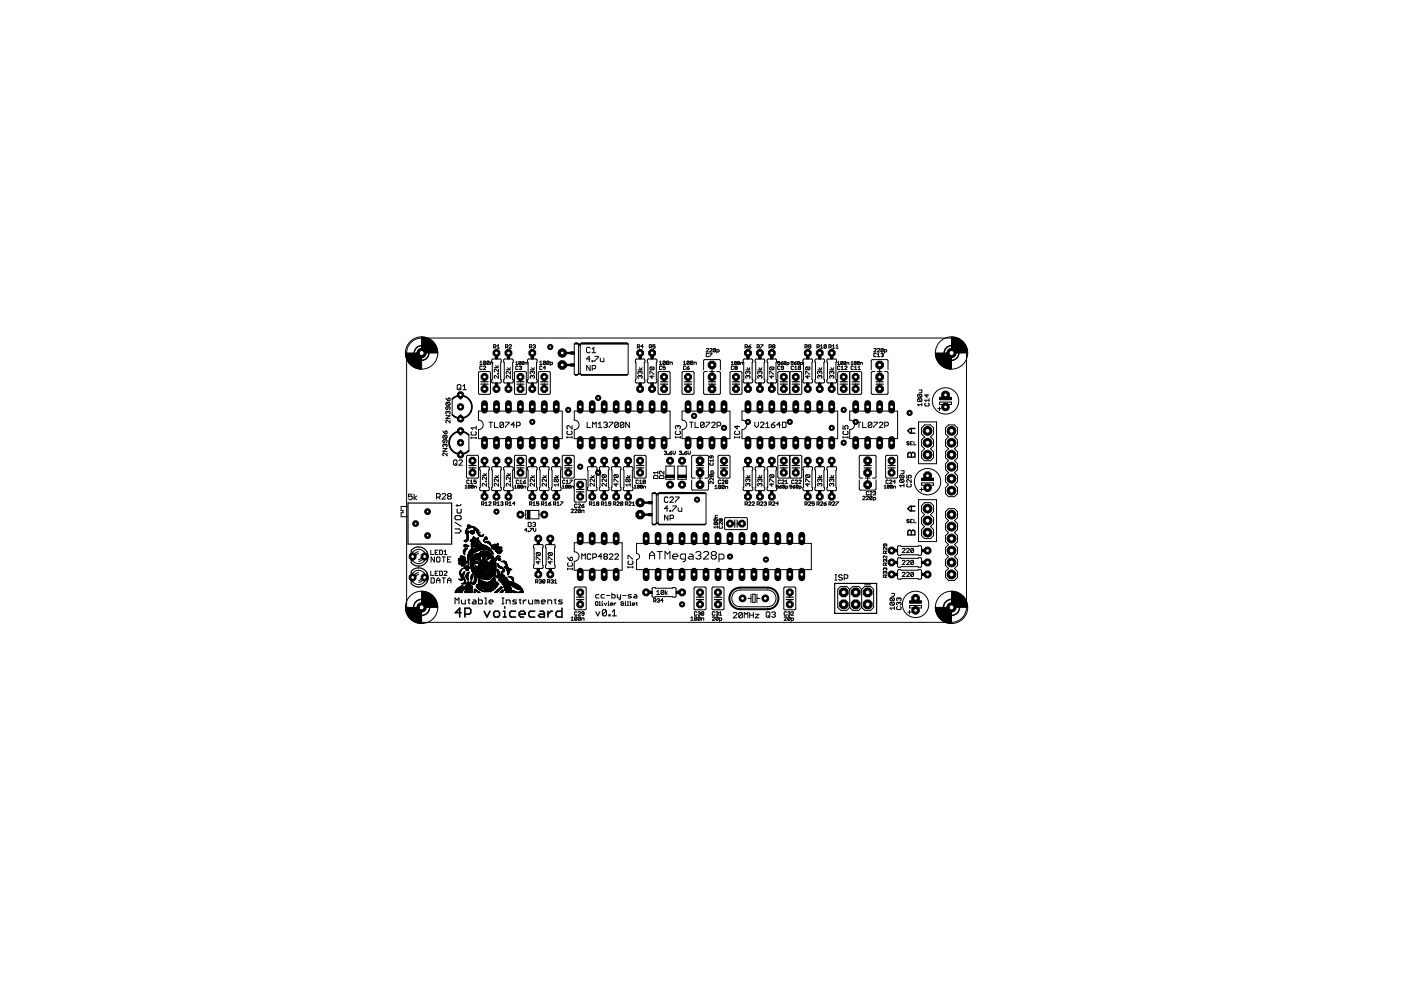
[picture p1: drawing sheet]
<svg xmlns="http://www.w3.org/2000/svg" width="297mm" height="210mm" viewBox="0 0 297 210" stroke-linecap="round" stroke-linejoin="round" font-family="sans-serif">
<g fill="#000" stroke="#000" stroke-width=".25">
<path d="M100.2 99.2h.7zM99.4 99.2h.8zM99.4 98.7h.8zM100.2 98.7h.7zM102 81.4h.7zM102 80.9h.7zM102.7 80.9h.8zM102.7 81.4h.8zM110.3 99.2h.8zM109.6 99.2h.7zM109.6 98.7h.7zM110.3 81.4h.8z"/>
<path d="M109.6 81.4h.7zM109.6 80.9h.7zM110.3 98.7h.8zM110.3 80.9h.8zM114.6 81.4h.8zM114.6 80.9h.8zM115.4 80.9h.8zM115.4 81.4h.8zM120.5 99.2h.7zM119.7 99.2h.8zM119.7 98.7h.8zM120.5 98.7h.7z"/>
<path d="M135 99.2h.7zM135 98.7h.7zM135.7 98.7h.8zM135.7 99.2h.8zM140 81.4h.8zM140 80.9h.8zM140.8 80.9h.8zM140.8 81.4h.8zM145.1 81.4h.8zM145.1 80.9h.8zM145.9 80.9h.7zM145.9 81.4h.7z"/>
<path d="M148.4 99.2h.8zM147.7 99.2h.7zM147.7 98.7h.7zM148.4 98.7h.8zM150.2 81.4h.8zM150.2 80.9h.8zM151 80.9h.7zM151 81.4h.7zM152.7 99.2h.8zM152.7 98.7h.8zM153.5 98.7h.8zM153.5 99.2h.8z"/>
<path d="M155.3 81.4h.7zM155.3 80.9h.7zM156 80.9h.8zM156 81.4h.8zM165.4 99.2h.8zM165.4 98.7h.8zM166.2 98.7h.7zM166.2 99.2h.7zM166.2 81.4h.7zM165.4 81.4h.8zM165.4 80.9h.8zM166.2 80.9h.7z"/>
<path d="M168 99.2h.7zM168.7 81.4h.8zM168 81.4h.7zM168 80.9h.7zM168 98.7h.7zM168.7 98.7h.8zM168.7 99.2h.8zM168.7 80.9h.8zM178.9 81.4h.7zM178.1 81.4h.8zM178.1 80.9h.8zM178.9 80.9h.7z"/>
<path d="M180.7 81.4h.7zM180.7 80.9h.7zM181.4 80.9h.8zM181.4 81.4h.8zM184 99.2h.7zM183.2 99.2h.8zM183.2 98.7h.8zM184 98.7h.7zM185.7 81.4h.8zM185.7 80.9h.8zM186.5 80.9h.8zM186.5 81.4h.8z"/>
<path d="M188.3 99.2h.7zM188.3 98.7h.7zM189 98.7h.8zM189 99.2h.8zM86.5 115.4h9.3zM86.5 106.7v8.7zM87.2 116.7v2.6zM95.8 106.7v8.7zM86.5 106.7h9.3zM122.3 104.3h.7zM122.3 103.8h.7zM123 103.8h.8z"/>
<path d="M123 104.3h.8zM155.8 111v.8zM155.8 110.3v.7zM156.3 111v.8zM156.3 110.3v.7zM87.2 121.2v2.5zM123 127.1h.8zM122.3 127.1h.7zM122.3 126.6h.7zM123 126.6h.8zM148.4 127.1h.8zM147.7 127.1h.7z"/>
<path d="M147.7 126.6h.7zM148.4 126.6h.8zM151.5 127.1h.7zM151.5 126.6h.7zM152.2 126.6h.8zM152.2 127.1h.8zM166.7 127.1h.7zM166.7 126.6h.7zM167.4 126.6h.8zM167.4 127.1h.8zM177 123.7v6.3zM177 130h8.9z"/>
<path d="M185.9 123.7v6.3zM177 123.7h8.9z"/>
</g>
<g fill="#000" stroke="#000" stroke-width=".23">
<path d="M96.5 113h.8zM96.5 109.6v.4zM96.5 110l.2 .2zM96.7 110.2h.9zM96.7 109.3l-.2 .3zM96.7 107.2h.9zM96.9 107.9v.7zM96.9 108.6l.2 .2zM96.9 107v.4zM97.1 108.8h.5zM97.8 112.6l-.5 .4zM96.5 112.1h.8z"/>
<path d="M97.6 110.2l.2-.2zM96.7 109.3h.9zM97.6 108.8l.2-.2zM97.8 107l-.2 .2zM97.3 112.1l.5 .5zM96.5 110.7l1.3 .9zM97.8 109.6v.4zM97.6 109.3l.2 .3zM97.8 107.9v.7z"/>
</g>
<g fill="none" stroke="#000" stroke-width=".21">
<path d="M101.7 78.8l-.2 .2M103.7 78.8l.3 .2M104.5 76.1l-.3 .3M106 76.1l.3 .3M107 76.1l-.2 .3M108.6 76.1l.2 .3M109.3 78.8l-.2 .2M111.3 78.8l.3 .2M112.1 76.1l-.3 .3M113.6 76.1l.3 .3M114.4 78.8l-.3 .2M116.4 78.8l.3 .2"/>
<path d="M135 76.1l-.3 .3M136.5 76.1l.2 .3M137.5 76.1l-.3 .3M139 76.1l.3 .3M139.8 78.8l-.3 .2M141.8 78.8l.3 .2M144.9 78.8l-.3 .2M146.9 78.8l.3 .2M149.4 78.8l-.2 .2M149.4 76.2l-.2 .3M152.5 78.8l.2 .2M152.5 76.2l.2 .3"/>
<path d="M155 78.8l-.2 .2M157.1 78.8l.2 .2M157.8 76.1l-.2 .3M159.3 76.1l.3 .3M160.4 76.1l-.3 .3M161.9 76.1l.2 .3M162.9 76.1l-.3 .3M164.4 76.1l.3 .3M165.2 78.8l-.3 .2M167.2 78.8l.2 .2 .3-.2M169.7 78.8l.3 .2M170.5 76.1l-.3 .3"/>
<path d="M172 76.1l.3 .3M173 76.1l-.2 .3M174.6 76.1l.2 .3M175.6 76.1l-.3 .3M177.1 76.1l.3 .3M177.9 78.8l-.3 .2M179.9 78.8l.2 .2 .3-.2M182.4 78.8l.3 .2M185 78.8l-.3 .2M185 76.2l-.3 .3M188 78.8l.3 .2M188 76.2l.3 .3"/>
<path d="M99.2 96.5l-.3 .3M101.2 96.5l.3 .3M101.5 89.1a1.02 1.02 0 0 1 1 1 1.02 1.02 0 0 1-1 1M101.5 83.4l.2 .2M102 99l-.3 .2M103.5 99l.2 .2M104 83.4l-.3 .2M104.2 80.9l.3 .3M104.5 99l-.3 .2M106 99l.3 .2M106.3 80.9l-.3 .3M106.8 80.9l.2 .3"/>
<path d="M107 99l-.2 .2M108.6 99l.2 .2M108.8 80.9l-.2 .3M109.1 83.4l.2 .2M109.3 96.5l-.2 .3M111.3 96.5l.3 .3M111.6 83.4l-.3 .2M111.8 80.9l.3 .3M112.1 99l-.3 .2M113.6 99l.3 .2M113.9 80.9l-.3 .3M114.1 83.4l.3 .2"/>
<path d="M114.6 99l-.2 .2M116.2 99l.2 .2M116.7 83.4l-.3 .2M117.2 99l-.3 .2M118.7 99l.3 .2M119.5 96.5l-.3 .3M121.5 96.5l.3 .3M121.8 89.1a1.02 1.02 0 0 1 1 1 1.02 1.02 0 0 1-1 1M124.8 99l-.3 .2M126.3 99l.3 .2M127.3 99l-.2 .2M128.9 99l.2 .2"/>
<path d="M129.9 99l-.3 .2M131.4 99l.3 .2M132.4 99l-.2 .2M133.9 99l.3 .2M134.7 96.5l-.2 .3M134.7 80.9l.3 .3M136.7 96.5l.3 .3M136.7 80.9l-.2 .3M137.2 80.9l.3 .3M139.3 80.9l-.3 .3M139.5 83.4l.3 .2M142.1 83.4l-.3 .2"/>
<path d="M144.6 89.1a1.02 1.02 0 0 1 1 1 1.02 1.02 0 0 1-1 1M144.6 83.4l.3 .2M146.9 96.5l-.3 .3M147.2 83.4l-.3 .2M149.2 83.4l.2 .2M149.9 96.5l.3 .3M152.5 96.5l-.3 .3M152.7 83.4l-.2 .2M154.5 96.5l.3 .3M154.8 83.4l.2 .2M157.3 83.4l-.2 .2M157.3 89.1a1.02 1.02 0 0 1 1 1 1.02 1.02 0 0 1-1 1"/>
<path d="M157.6 80.9l.2 .3M157.8 99l-.2 .2M159.3 99l.3 .2M159.6 80.9l-.3 .3M160.1 80.9l.3 .3M160.4 99l-.3 .2M161.9 99l.2 .2M162.1 80.9l-.2 .3M162.6 80.9l.3 .3M162.9 99l-.3 .2M164.4 99l.3 .2M164.7 80.9l-.3 .3"/>
<path d="M164.9 83.4l.3 .2M165.2 96.5l-.3 .3M167.2 96.5l.2 .3 .3-.3M167.2 83.6l.2-.2 .3 .2M169.7 96.5l.3 .3M170 83.4l-.3 .2M170.2 80.9l.3 .3M170.5 99l-.3 .2M172 99l.3 .2M172.3 80.9l-.3 .3M172.8 80.9l.2 .3M173 99l-.2 .2"/>
<path d="M174.6 99l.2 .2M174.8 80.9l-.2 .3M175.3 80.9l.3 .3M175.6 99l-.3 .2M177.1 99l.3 .2M177.4 80.9l-.3 .3M177.6 83.4l.3 .2M179.9 83.6l.2-.2 .3 .2M180.1 89.1a1.02 1.02 0 0 1 1.1 1 1.02 1.02 0 0 1-1.1 1M182.4 96.5l-.2 .3M182.7 83.4l-.3 .2M184.7 83.4l.3 .2"/>
<path d="M185.5 96.5l.2 .3M188 96.5l-.2 .3M188.3 83.4l-.3 .2M190.1 96.5l.2 .3M87.5 118.9a1.54 1.54 0 0 0 2.5 0M88.8 117.4l-.4 .1-.3 .5M88.8 117l-.8 .3-.3 .7M89.4 118l-.3 .5-.3 .1M89.8 118l-.3 .7-.7 .3M89.9 117l.4 1-.4 1M90 117.1a1.53 1.53 0 0 0-2.2-.3 1.53 1.53 0 0 0-.2 2.2M98.9 101.1l.3 .3"/>
<path d="M101.5 101.1l-.3 .3M101.7 103.8l.3 .2M103.7 103.8l-.2 .2M104.2 103.8l.3 .2M106.3 103.8l-.3 .2M106.8 103.8l.2 .2M108.8 103.8l-.2 .2M109.1 101.1l.2 .3M111.6 101.1l-.3 .3M111.8 103.8l.3 .2M113.4 115.5l-.3 .2M113.9 103.8l-.3 .2"/>
<path d="M114.4 103.8l.2 .2M114.9 115.5l.2 .2M115.9 115.5l-.2 .2M116.4 103.8l-.2 .2M116.9 103.8l.3 .2M117.4 115.5l.3 .2M119 103.8l-.3 .2M119.2 101.1l.3 .3M121.8 117a1.02 1.02 0 0 1 1 1 1.02 1.02 0 0 1-1 1M121.8 106.2l.2 .2M121.8 101.1l-.3 .3M122 101.6l-.2 .3"/>
<path d="M124 101.6l.3 .3M124.3 106.2l-.3 .2M124.5 103.8l.3 .2M126.6 103.8l-.3 .2M127.1 103.8l.2 .2M129.1 103.8l-.2 .2M129.6 103.8l.3 .2M131.7 103.8l-.3 .2M132.2 103.8l.2 .2M134.2 103.8l-.3 .2M134.5 101.1l.2 .3M135 117.4a.63 .63 0 0 1 .6 .6 .63 .63 0 0 1-.6 .6"/>
<path d="M137 101.1l-.3 .3M146.6 101.1l.3 .3M146.6 103.7l.3 .2M150.2 101.1l-.3 .3M150.2 103.7l-.3 .2M152.2 101.1l.3 .3M153.6 112l.3 .3M153.9 109.7l-.3 .3M154.8 101.1l-.3 .3M157.6 103.8l.2 .2M158.2 109.7l.3 .3M158.5 112l-.3 .3"/>
<path d="M159.6 103.8l-.3 .2M160.1 103.8l.3 .2M162.1 103.8l-.2 .2M162.6 103.8l.3 .2M164.7 103.8l-.3 .2M164.9 101.1l.3 .3M167.2 101.4l.2-.3 .3 .3M170 101.1l-.3 .3M170.2 103.8l.3 .2M172.3 103.8l-.3 .2M172.8 103.8l.2 .2M174.8 103.8l-.2 .2"/>
<path d="M175.3 103.8l.3 .2M177.4 103.8l-.3 .2M182.2 101.1l.2 .3M182.2 103.7l.2 .2M185.7 101.1l-.2 .3M185.7 103.7l-.2 .2M187.8 101.1l.2 .3M190.3 117.5l.3 .3M190.3 101.1l-.2 .3M190.6 115.7l-.3 .3M190.6 118.3l-.3 .2M195.1 115.7l.3 .3"/>
<path d="M195.1 118.3l.3 .2M195.4 117.5l-.3 .3M87.5 123.3a1.54 1.54 0 0 0 2.5 .1M87.5 121.5a1.52 1.52 0 0 1 2.5 0M87.6 121.5l-.4 .9 .4 1M88.8 121.8l-.4 .1-.3 .5M88.8 121.4l-.8 .3-.3 .7M89.4 122.4l-.3 .6-.3 .1M89.8 122.4l-.3 .7-.7 .3M89.9 121.4l.4 1-.4 1M113.1 120.3l.3 .2M115.1 120.3l-.2 .2"/>
<path d="M115.7 120.3l.2 .2M117.7 120.3l-.3 .2M121.8 129l.2 .3M122 124.5l-.2 .2M124 124.5l.3 .2M124.3 129l-.3 .3M138.3 126.4l.2 .2M138.5 124.6l-.2 .2M143.1 124.6l.2 .2M143.3 126.4l-.2 .2M147.2 129l.2 .3M147.4 124.5l-.2 .2"/>
<path d="M149.4 124.5l.3 .2M149.7 129l-.3 .3M151 129l.2 .3M151.2 124.5l-.2 .2M153.2 124.5l.3 .2M153.5 129l-.3 .3M156.9 125.1a1.78 1.78 0 0 0-1.8 1.8 1.78 1.78 0 0 0 1.8 1.8M162.8 125.1a1.78 1.78 0 0 1 1.7 1.8 1.78 1.78 0 0 1-1.7 1.8M166.2 129l.2 .3M166.4 124.5l-.2 .2M168.5 124.5l.2 .2M168.7 129l-.2 .3"/>
<path d="M190.3 120l.3 .3M190.3 122.6l.3 .2M190.6 120.8l-.3 .2M195.1 120.8l.3 .2M195.4 120l-.3 .3M195.4 122.6l-.3 .2"/>
<circle cx="89.4" cy="74.8" r="3.4"/>
<circle cx="89.4" cy="74.8" r="1.61"/>
<circle cx="201.7" cy="74.8" r="3.4"/>
<circle cx="201.7" cy="74.8" r="1.61"/>
<circle cx="200.5" cy="85" r="2.79"/>
<circle cx="196.7" cy="102.1" r="2.79"/>
<circle cx="89.4" cy="128.8" r="3.4"/>
<circle cx="89.4" cy="128.8" r="1.76"/>
<circle cx="194.1" cy="128.1" r="2.79"/>
<circle cx="201.7" cy="128.8" r="3.4"/>
<circle cx="201.7" cy="128.8" r="1.76"/>
</g>
<g fill="#000" stroke="#000" stroke-width=".21">
<path d="M101.7 78.8h2zM101.7 77.7v.5zM101.7 78.2l.2 .2zM101.7 76.8l.3-.2zM101.7 77.3h.5zM101.9 77.6l-.2 .1zM101.9 78.4h.2zM102 76.6v.7zM101.9 77.6h.2zM102.1 78.4l.1-.2zM102.1 77.6l.1 .1zM102.5 78.4l.5-.5z"/>
<path d="M102.5 76.7v.5zM102.5 76.7l.1-.1zM103 76.7l-.5 .5zM102.6 77.6l-.1 .1zM102.6 76.6h.2zM102.5 77.2l.1 .1zM102.6 77.6h.2zM102.8 76.6l.2 .1zM102.6 77.3h.2zM102.5 78.4h.5zM103 77.7v.2zM102.8 77.6l.2 .1z"/>
<path d="M103 76.7v.5zM102.8 77.3l.2-.1zM103.2 76.7v.5zM103.2 76.7l.2-.1zM103.7 76.7l-.5 .5zM103.4 76.6h.2zM103.2 77.2l.2 .1zM103.6 76.6l.1 .1zM103.4 77.3h.2zM103.7 76.7v.5zM103.7 77.2l-.1 .1zM104 79v4.4z"/>
<path d="M104 76.8v.5zM104 76.8h.4zM104.2 76.4v.4zM104.4 76.8l.1 .1zM104.2 76.8l.2 .1zM104.4 76.9v3.5zM104.5 76.9v.4zM104.6 73.1v.7zM104.6 73.1h.4zM104.8 79.8v.3zM104.8 78.4v.3zM104.8 78.7l.1 .2z"/>
<path d="M104.9 73.6l.3 .2zM104.9 79.6l-.1 .2zM104.9 78.3l-.1 .1zM105 73.1l.2 .1zM104.6 73.6h.4zM104.9 79.6h.2zM104.9 78.3h.2zM105.2 73.2v.3zM105.2 73.5l-.2 .1zM105.1 77.5l.3 .5zM105.6 73.1l-.2 .2zM105.4 73.8h.5z"/>
<path d="M105.5 79.2v.1zM105.5 79.2h.2zM105.6 73.1v.7zM105.7 79.6v.6zM105.5 79.3h.2zM105.7 79.2v.1zM105.7 78.3v.6zM105.1 78.3l.6 .6zM104.8 78h.9zM105.7 77.5l-.3 .5zM104.5 76.1h1.5zM106.2 76.9l.1-.1z"/>
<path d="M106.2 76.9v3.5zM106.3 76.4v.4zM106.8 76.4v.4zM106.8 76.8l.1 .1zM107 76.1h1.6zM107.2 73.1v.7zM107.2 73.1h.4zM107.3 79.8v.3zM107.3 78.9v.3zM107.3 79.2l.2 .1zM107.4 73.6l.3 .2zM107.5 79.6l-.2 .2z"/>
<path d="M107.5 78.7l-.2 .2zM107.6 73.1l.1 .1zM107.2 73.6h.4zM107.5 79.6h.1zM107.5 78.7h.1zM107.7 73.2v.3zM107.7 73.5l-.1 .1zM107.6 78l.3 .4zM107.9 73.8l.5-.5zM108.1 73.1l-.2 .1zM108.2 79.6v.6zM108.2 78.7v.6z"/>
<path d="M107.6 78.7l.6 .6zM107.3 78.4h.9zM108.2 78l-.3 .4zM108.1 73.1h.2zM107.9 73.8h.5zM108.4 73.2v.1zM108.3 73.1l.1 .1zM108.7 76.9l.1-.1zM108.8 76.4v.4zM109.3 77.7v.5zM109.3 78.2l.2 .2zM109.3 76.9l.3-.3z"/>
<path d="M109.3 77.3h.5zM109.5 77.6l-.2 .1zM109.5 78.4h.2zM109.6 76.6v.7zM109.5 77.6h.2zM109.7 78.4l.2-.2zM109.7 77.6l.2 .1zM110 76.8v.4zM110 76.8l.1-.2zM110 77.2l.4-.4zM110.2 77.6l-.1 .1zM110.1 76.6h.2z"/>
<path d="M110 77.2l.1 .1zM110.2 77.6h.3zM110.1 78.2l.1 .2zM110.3 76.6l.1 .2zM110.1 77.3h.2zM110.4 76.8v.4zM110.4 77.2l-.1 .1zM110.5 77.6l.1 .1zM110.3 78h.2zM110.5 78l.1 .1zM110.2 78.4h.3zM110.6 77.7v.2z"/>
<path d="M110.5 78l.1-.1zM110.6 78.2l-.1 .2zM110.7 76.8v.4zM110.7 76.8l.1-.2zM110.7 77.2l.4-.4zM110.8 76.6h.2zM110.7 77.2l.1 .1zM111 76.6l.1 .2zM110.8 77.3h.2zM111.1 76.8v.4zM111.1 77.2l-.1 .1zM111.3 76.9v.4z"/>
<path d="M111.3 76.9h.3zM109.3 78.8h2zM111.6 79v4.4zM111.6 76.9l.1 .1zM111.7 77v.3zM111.8 76.4v.4zM111.8 76.8l.2 .1zM112.1 76.1h1.5zM112.3 73.1v.7zM112.3 73.1h.3zM112.4 79.8l.2-.2zM112.4 78.9v.3z"/>
<path d="M112.4 78.9l.2-.2zM112.5 73.6l.3 .2zM112.6 79.6h.1zM112.4 79.2l.2 .1zM112.6 78.7h.1zM112.6 73.1l.2 .1zM112.3 73.6h.3zM112.7 79.6l.2 .2zM112.7 78.7l.2 .2zM112.8 73.2v.3zM112.8 73.5l-.2 .1zM112.9 79.8v.1z"/>
<path d="M113 79.6l-.1 .2zM112.9 78.9v.1zM113 78.7l-.1 .2zM113 79.6h.2zM113 78.7h.2zM112.7 78l.3 .4zM113.1 73.1l-.1 .1zM113.1 73.1h.3zM113 73.7l.1 .1zM113.2 79.6l.1 .2zM113.2 78.7l.1 .2zM113.3 79.8v.3z"/>
<path d="M113.3 78.9v.3zM113.3 79.2l-.1 .1zM112.4 78.4h.9zM113.3 78l-.3 .4zM113.4 73.1l.1 .1zM113.3 73.5h.1zM113.4 73.5l.1 .1zM113.1 73.8h.3zM113.5 73.2v.1zM113.4 73.5l.1-.2zM113.5 73.7l-.1 .1zM113.7 76.9l.2-.1z"/>
<path d="M113.9 76.4v.4zM114.4 78.8h2zM114.4 77.7v.5zM114.4 78.2l.2 .2zM114.4 76.8l.3-.2zM114.4 77.3h.5zM114.6 77.6l-.2 .1zM114.6 78.4h.2zM114.7 76.6v.7zM114.6 77.6h.2zM114.9 78.2l-.1 .2zM114.8 77.6l.1 .1z"/>
<path d="M115.2 78h.5zM115.2 76.7v.5zM115.2 76.7l.1-.1zM115.7 76.7l-.5 .5zM115.3 76.6h.2zM115.2 77.2l.1 .1zM115.5 77.6v.8zM115.5 77.6l-.3 .4zM115.5 76.6l.2 .1zM115.3 77.3h.2zM115.7 76.7v.5zM115.5 77.3l.2-.1z"/>
<path d="M115.9 76.7v.5zM115.9 76.7l.2-.1zM116.4 76.7l-.5 .5zM116.1 76.6h.2zM115.9 77.2l.2 .1zM116.3 76.6l.1 .1zM116.1 77.3h.2zM116.4 76.7v.5zM116.3 77.3l.1-.1zM116.7 79v4.4zM116.7 76.8v.7zM116.7 76.8h.4z"/>
<path d="M117.1 76.8l.1 .1zM116.7 77.3h.4zM117.2 76.9v.3zM117.2 77.2l-.1 .1zM121.8 72.9v6.4zM121.8 72.9h.8zM121.8 79.3l.1 .1zM121.9 79.4l.1 .1zM121.9 79.4h.6zM121.8 72.9l.2-.2zM122 72.7h.4zM122 79.5h.4z"/>
<path d="M122.4 72.7l.2 .2zM122.4 79.5l.1-.1zM122.5 79.4l.1-.1zM122.6 72.9v.3zM122.6 73.2h.4zM122.6 72.9h.4zM122.6 73.2v6zM122.6 79.3h.4zM122.6 79.2h.4zM123 72.9l.3-.2zM123 72.9v.3zM123 72.9h10.2z"/>
<path d="M123 73.2v6zM123 79.3l.1 .1zM123.1 79.4l.2 .1zM123.1 79.4h10zM123.3 72.7h9.6zM123.3 79.5h9.6zM124.4 73.8v.8zM124.4 74.6l.1 .2zM124.4 76.1h.7zM124.4 77.5v1zM124.4 77.5l.7 1zM124.5 73.6l-.1 .2z"/>
<path d="M124.5 74.8h.4zM124.5 73.6h.4zM124.9 74.8l.2-.2zM124.9 75.5v1.2zM124.9 75.5l-.5 .6zM125.1 77.5v1zM124.9 73.6l.2 .2zM125.5 74l.4-.4zM125.5 74.8h.8zM125.5 76.5v.2zM125.5 76.5h.2zM125.6 77.5v1z"/>
<path d="M125.6 77.5h.5zM125.7 76.5v.2zM125.5 76.7h.2zM125.9 73.6v1.2zM126.1 77.5l.2 .2zM125.6 78.2h.5zM126.1 75.5h.8zM126.1 76.5v.2zM126.3 77.7v.3zM126.1 78.2l.2-.2zM126.9 75.5v.2zM126.9 75.7l-.8 .8z"/>
<path d="M127.3 75.9v.6zM127.3 76.5l.2 .2zM127.5 76.7h.5zM128 75.9v.8zM133.1 79.4l-.2 .1zM132.9 72.7l.3 .2zM133.2 72.9v6.4zM133.2 79.3l-.1 .1zM134.7 76.4v.4zM134.7 76.8l.1 .1zM134.8 76.9v3.5zM135.1 73.1v.7z"/>
<path d="M135.1 73.1h.4zM135.3 79.8l.1-.2zM135.3 78.9v.3zM135.3 78.9l.1-.2zM135.4 73.6l.2 .2zM135.4 79.6h.2zM135.3 79.2l.1 .1zM135.4 78.7h.2zM135.5 73.1l.1 .1zM135.1 73.6h.4zM135.6 79.6l.1 .2zM135.6 78.7l.1 .2z"/>
<path d="M135.6 73.2v.3zM135.6 73.5l-.1 .1zM135.7 79.8v.1zM135.7 79.8l.1-.2zM135.7 78.9v.1zM135.7 78.9l.1-.2zM135.8 79.6h.2zM135.8 78.7h.2zM135.6 78l.2 .4zM135.9 73.5h.5zM136 79.6l.1 .2zM136 78.7l.1 .2z"/>
<path d="M136.1 79.8v.3zM136.1 78.9v.3zM136.1 79.2l-.1 .1zM135.3 78.4h.8zM136.1 78l-.3 .4zM136.2 73.1v.7zM136.2 73.1l-.3 .4zM135 76.1h1.5zM136.6 76.9l.1-.1zM136.6 76.9v3.5zM136.7 76.4v.4zM137.2 76.4v.4z"/>
<path d="M137.2 76.8l.2 .1zM137.5 76.1h1.5zM137.7 73.1v.7zM137.7 73.1h.3zM137.8 79.8l.4 .4zM137.8 78.7v.6zM137.8 78.7h.1zM137.8 78v.3zM137.8 78l.1-.2zM137.9 73.6l.3 .2zM137.9 78.7l.6 .6zM137.8 78.3l.1 .1z"/>
<path d="M137.9 77.8h.6zM138 73.1l.2 .1zM137.7 73.6h.3zM138.2 73.2v.3zM138.2 73.5l-.2 .1zM138.4 73.1v.4zM138.4 73.5l.3-.2zM138.4 73.7l.1 .1zM138.5 79.3h.2zM137.9 78.4h.6zM138.5 77.8l.2 .2zM137.9 77.8l.6 .6z"/>
<path d="M138.7 73.3h.1zM137.8 79.8h.9zM138.7 78v.3zM138.7 78.3l-.2 .1zM138.8 73.3l.1 .2zM138.5 73.8h.3zM138.4 73.1h.5zM138.9 73.5v.2zM138.9 73.7l-.1 .1zM139.1 76.9l.2-.1zM139.3 76.4v.4zM139.8 78.8h2z"/>
<path d="M139.8 77.7v.5zM139.8 78.2l.2 .2zM139.8 76.8l.3-.2zM139.8 77.3h.5zM140 77.6l-.2 .1zM140 78.4h.2zM140.1 76.6v.7zM140 77.6h.2zM140.2 78.4l.1-.2zM140.2 77.6l.1 .1zM140.6 77.6v.4zM140.6 78l.2-.1z"/>
<path d="M140.6 76.7v.5zM140.6 76.7l.1-.1zM141.1 76.7l-.5 .5zM140.6 78.2l.1 .2zM140.7 76.6h.2zM140.6 77.2l.1 .1zM140.9 77.9l.2 .1zM140.7 78.4h.2zM140.9 76.6l.2 .1zM140.7 77.3h.2zM140.6 77.6h.5zM141.1 78v.2z"/>
<path d="M141.1 78.2l-.2 .2zM141.1 76.7v.5zM140.9 77.3l.2-.1zM141.3 76.7v.5zM141.3 76.7l.1-.1zM141.3 77.2l.5-.5zM141.4 76.6h.3zM141.3 77.2l.1 .1zM141.7 76.6l.1 .1zM141.4 77.3h.3zM141.8 76.7v.5zM141.7 77.3l.1-.1z"/>
<path d="M142.1 79v4.4zM142.1 76.8v.5zM142.1 76.8h.3zM142.4 76.8l.2 .1zM142.6 76.9v.4zM144.9 78.8h2zM144.9 77.7v.5zM144.9 78.2l.1 .2zM144.9 76.8l.2-.2zM144.9 77.3h.5zM145 77.6l-.1 .1zM145 78.4h.3z"/>
<path d="M145.1 76.6v.7zM145 77.6h.3zM145.3 78.4l.1-.2zM145.3 77.6l.1 .1zM145.6 78v.2zM145.6 78.2l.2 .2zM145.6 76.7v.5zM145.6 76.7l.2-.1zM146.1 76.7l-.5 .5zM145.8 78.4h.2zM145.8 76.6h.2zM145.6 77.2l.2 .1z"/>
<path d="M145.9 77.7l-.3 .3zM146.1 78.2l-.1 .2zM145.6 78h.4zM146 76.6l.1 .1zM145.8 77.3h.2zM145.9 77.7l.2-.1zM146 78l.1 .1zM146.1 76.7v.5zM146 77.3l.1-.1zM146.4 76.7v.5zM146.4 76.7l.1-.1zM146.4 77.2l.5-.5z"/>
<path d="M146.5 76.6h.3zM146.4 77.2l.1 .1zM146.8 76.6l.1 .1zM146.5 77.3h.3zM146.9 76.7v.5zM146.8 77.3l.1-.1zM147.2 79v4.4zM147.2 76.8v.5zM147.2 76.8h.3zM147.5 76.8l.1 .1zM147.6 76.9v.4zM149.2 76.5v1.9z"/>
<path d="M149.4 76.2h3.1zM149.4 78.8h.5zM149.7 75v.5zM149.7 75.5l.1 .1zM149.7 74.6l.5-.5zM149.8 74.9l-.1 .1zM149.8 75.6h.3zM149.7 74l.1-.1zM149.8 74.9h.3zM150.1 75.6l.1-.1zM149.8 73.9h.3zM150.1 74.9l.1 .1z"/>
<path d="M149.7 74.6h.5zM150.2 74v.1zM150.1 73.9l.1 .1zM150.5 78.8h1zM150.5 74.9h.5zM150.5 74.6l.5-.5zM150.5 74l.1-.1zM150.6 73.9h.2zM151 78.4v.5zM151 78.9v.5zM151 77.9v.5zM151 75l-.5 .5z"/>
<path d="M150.5 74.6h.5zM151 74v.1zM150.8 73.9l.2 .1zM151.2 74v.5zM151.2 74l.1-.1zM151.7 74l-.5 .5zM151.3 73.9h.3zM151.2 74.5l.1 .1zM151.6 73.9l.1 .1zM151.3 74.6h.3zM151.7 74v.5zM151.7 74.5l-.1 .1z"/>
<path d="M152 78.8h.5zM152 74.1v.8zM152 74.1h.3zM152.3 74.1l.2 .2zM152 74.6h.3zM152.5 74.3v.2zM152.3 74.6l.2-.1zM152.7 79v4.4zM152.7 76.5v1.9zM155 78.8h2.1zM155 77.7v.5zM155 78.2l.2 .2z"/>
<path d="M155 76.9l.3-.3zM155 77.3h.5zM155.2 77.6l-.2 .1zM155.2 78.4h.2zM155.3 76.6v.7zM155.2 77.6h.2zM155.4 78.4l.2-.2zM155.4 77.6l.2 .1zM155.7 76.8v.4zM155.7 76.8l.1-.2zM156.1 76.8l-.4 .4zM155.8 77.7l.1-.1z"/>
<path d="M155.8 78.1l.1-.1zM155.8 77.7v.2zM155.8 76.6h.2zM155.7 77.2l.1 .1zM155.9 77.6h.3zM155.8 78.2l.1 .2zM155.8 77.9l.1 .1zM155.9 78h.3zM156 76.6l.1 .2zM155.8 77.3h.2zM156.1 76.8v.4zM156.1 77.2l-.1 .1z"/>
<path d="M156.2 77.6l.1 .1zM156.2 78l.1 .1zM155.9 78.4h.3zM156.3 77.7v.2zM156.3 77.9l-.1 .1zM156.3 78.2l-.1 .2zM156.4 76.8v.4zM156.4 76.8l.1-.2zM156.8 76.8l-.4 .4zM156.5 76.6h.2zM156.4 77.2l.1 .1zM156.7 76.6l.1 .2z"/>
<path d="M156.5 77.3h.2zM156.8 76.8v.4zM156.8 77.2l-.1 .1zM157 76.9v.4zM157 76.9h.3zM157.3 79v4.4zM157.3 76.9l.1 .1zM157.4 77v.3zM157.6 76.4v.4zM157.6 76.8l.1 .1zM157.8 76.1h1.5zM158 73.1v.7z"/>
<path d="M158 73.1h.3zM158.1 79.8l.2-.2zM158.1 78.9v.3zM158.1 78.9l.2-.2zM158.2 73.6l.3 .2zM158.3 79.6h.1zM158.1 79.2l.2 .1zM158.3 78.7h.1zM158.3 73.1l.2 .1zM158 73.6h.3zM158.4 79.6l.2 .2zM158.4 78.7l.2 .2z"/>
<path d="M158.5 73.2v.3zM158.5 73.5l-.2 .1zM158.6 79.8v.1zM158.7 79.6l-.1 .2zM158.6 78.9v.1zM158.7 78.7l-.1 .2zM158.7 79.6h.2zM158.7 78.7h.2zM158.4 78l.3 .4zM158.7 73.5v.2zM158.7 73.7l.2 .1zM158.9 73.8h.2z"/>
<path d="M158.9 79.6l.1 .2zM158.9 78.7l.1 .2zM159 73.2l-.3 .3zM159 79.8v.3zM159 78.9v.3zM159 79.2l-.1 .1zM158.1 78.4h.9zM159 78l-.3 .4zM159.1 73.8l.1-.1zM158.7 73.5h.4zM159 73.2l.2-.1zM159.1 73.5l.1 .1z"/>
<path d="M159.5 76.9l.1-.1zM159.6 76.4v.4zM160.1 76.4v.4zM160.1 76.8l.1 .1zM160.2 76.9v3.5zM160.5 73.1v.7zM160.5 73.1h.4zM160.7 79.8l.1-.2zM160.7 78.9v.3zM160.7 78.9l.1-.2zM160.8 73.6l.2 .2zM160.8 79.6h.2z"/>
<path d="M160.7 79.2l.1 .1zM160.8 78.7h.2zM160.9 73.1l.1 .1zM160.5 73.6h.4zM161 79.6l.1 .2zM161 78.7l.1 .2zM161 73.2v.3zM161 73.5l-.1 .1zM161.1 79.8v.1zM161.2 79.6l-.1 .2zM161.1 78.9v.1zM161.2 78.7l-.1 .2z"/>
<path d="M161.2 79.6h.2zM161.2 78.7h.2zM161 78l.2 .4zM161.3 73.1h.5zM161.3 73.7v.1zM161.4 79.6l.1 .2zM161.4 78.7l.1 .2zM161.5 79.8v.3zM161.5 78.9v.3zM161.5 79.2l-.1 .1zM160.7 78.4h.8zM161.5 78l-.3 .4z"/>
<path d="M161.8 73.1v.1zM161.8 73.2l-.5 .5zM160.4 76.1h1.5zM162 76.9l.1-.1zM162 76.9v3.5zM162.1 76.4v.4zM162.6 76.4v.4zM162.6 76.8l.2 .1zM162.9 76.1h1.5zM163 73.1v.7zM163 73.1h.4zM163.2 79.8l.4 .4z"/>
<path d="M163.2 78.7v.6zM163.2 78.7h.1zM163.2 78v.3zM163.2 78l.1-.2zM163.3 73.6l.3 .2zM163.3 78.7l.6 .6zM163.2 78.3l.1 .1zM163.3 77.8h.6zM163.4 73.1l.2 .1zM163 73.6h.4zM163.6 73.2v.3zM163.6 73.5l-.2 .1z"/>
<path d="M163.9 73.1l-.1 .1zM163.9 73.5l-.1 .1zM163.8 73.2v.1zM163.9 73.1h.3zM163.8 73.7l.1 .1zM163.8 73.3l.1 .2zM163.9 73.5h.3zM163.9 79.3h.2zM163.3 78.4h.6zM163.9 77.8l.2 .2zM163.3 77.8l.6 .6zM163.2 79.8h.9z"/>
<path d="M164.1 78v.3zM164.1 78.3l-.2 .1zM164.2 73.1l.1 .1zM164.2 73.5l.1 .1zM163.9 73.8h.3zM164.3 73.2v.1zM164.2 73.5l.1-.2zM164.3 73.7l-.1 .1zM164.5 76.9l.2-.1zM164.7 76.4v.4zM164.9 77.7v.5zM164.9 78.2l.1 .2z"/>
<path d="M164.9 76.6v.4zM164.9 77l.2-.1zM164.9 77.2l.1 .1zM165 77.6l-.1 .1zM165 78.4h.3zM165.2 76.9l.1 .1zM165 77.3h.2zM165 77.6h.3zM165.4 78.2l-.1 .2zM164.9 76.6h.4zM165.3 77v.2zM165.2 77.3l.1-.1z"/>
<path d="M165.3 77.6l.1 .1zM165.5 77v.2zM165.5 77.2l.2 .1zM165.7 78.2l.1 .2zM165.7 77.7v.2zM165.7 77.9l.1 .1zM165.7 77.3h.2zM165.8 78.4h.2zM165.8 77.6l-.1 .1zM165.8 78h.3zM165.8 76.8l-.3 .2zM166 77.2l-.1 .1z"/>
<path d="M165.5 77h.4zM165.8 76.8l.2-.2zM165.9 77l.1 .1zM166 78.4l.1-.2zM165.8 77.6h.2zM166.1 77.7v.5zM166 77.6l.1 .1zM166.2 76.8v.4zM166.2 76.8l.1-.2zM166.6 76.8l-.4 .4zM166.3 76.6h.2zM166.2 77.2l.1 .1z"/>
<path d="M166.5 76.6l.1 .2zM166.3 77.3h.2zM166.6 76.8v.4zM166.6 77.2l-.1 .1zM166.9 76.9v.6zM166.9 76.9h.3zM167.2 76.9l.1 .1zM166.9 77.3h.3zM165.2 78.8h2zM167.3 77v.2zM167.3 77.2l-.1 .1zM167.4 79v4.4z"/>
<path d="M167.7 77.7v.5zM167.7 78.2l.2 .2zM167.7 76.6v.4zM167.7 77l.3-.1zM167.7 77.2l.2 .1zM167.9 77.6l-.2 .1zM167.9 78.4h.2zM168.1 76.9l.1 .1zM167.9 77.3h.2zM167.9 77.6h.2zM168.2 78.2l-.1 .2zM167.7 76.6h.5z"/>
<path d="M168.2 77v.2zM168.1 77.3l.1-.1zM168.1 77.6l.1 .1zM168.4 77v.2zM168.4 77.2l.1 .1zM168.7 77.6l-.2 .3zM168.5 78.4h.5zM168.5 77.3h.2zM168.6 76.8l-.2 .2zM168.8 77.2l-.1 .1zM168.4 77h.3zM168.7 77.6v.8z"/>
<path d="M168.6 76.8l.2-.2zM168.7 77l.1 .1zM169.1 76.8v.4zM169.1 76.8l.1-.2zM169.5 76.8l-.4 .4zM169.2 76.6h.2zM169.1 77.2l.1 .1zM169.2 77.7v.5zM169.2 77.7l.2-.1zM169.2 78.2l.5-.5zM169.4 77.6h.2zM169.2 78.2l.2 .2z"/>
<path d="M169.4 76.6l.1 .2zM169.2 77.3h.2zM169.5 76.8v.4zM169.5 77.2l-.1 .1zM169.6 77.6l.1 .1zM169.4 78.4h.2zM169.7 76.9v.6zM169.7 76.9h.3zM167.7 78.8h2zM169.7 77.7v.5zM169.7 78.2l-.1 .2zM170 79v4.4z"/>
<path d="M170 76.9l.1 .1zM169.7 77.3h.3zM170.1 77v.2zM170.1 77.2l-.1 .1zM170.2 76.4v.4zM170.2 76.8l.2 .1zM170.5 76.1h1.5zM170.7 73.1v.7zM170.7 73.1h.3zM170.8 79.8l.5 .4zM170.8 78.7v.6zM170.8 78.7h.2z"/>
<path d="M170.8 78v.3zM170.8 78l.2-.2zM170.9 73.6l.3 .2zM171 78.7l.6 .6zM170.8 78.3l.2 .1zM171 77.8h.6zM171 73.1l.2 .1zM170.7 73.6h.3zM171.2 73.2v.3zM171.2 73.5l-.2 .1zM171.4 73.7l.1 .1zM171.4 73.2v.1z"/>
<path d="M171.4 73.3l.1 .2zM171.5 73.8h.3zM171.5 73.1l-.1 .1zM171.5 73.5h.4zM171.6 79.3h.1zM171 78.4h.6zM171.6 77.8l.1 .2zM171 77.8l.6 .6zM170.8 79.8h.9zM171.7 78v.3zM171.7 78.3l-.1 .1zM171.8 73.8l.1-.1z"/>
<path d="M171.5 73.1h.3zM171.9 73.2v.5zM171.8 73.1l.1 .1zM172.1 76.9l.2-.1zM172.3 76.4v.4zM172.8 76.4v.4zM172.8 76.8l.1 .1zM173 76.1h1.6zM173.2 73.1v.7zM173.2 73.1h.4zM173.4 79.8l.1-.2zM173.4 78.9v.3z"/>
<path d="M173.4 78.9l.1-.2zM173.5 73.6l.2 .2zM173.5 79.6h.2zM173.4 79.2l.1 .1zM173.5 78.7h.2zM173.6 73.1l.1 .1zM173.2 73.6h.4zM173.7 79.6l.1 .2zM173.7 78.7l.1 .2zM173.7 73.2v.3zM173.7 73.5l-.1 .1zM173.8 79.8v.1z"/>
<path d="M173.9 79.6l-.1 .2zM173.8 78.9v.1zM173.9 78.7l-.1 .2zM173.9 73.3l.3-.2zM173.9 73.8h.6zM173.9 79.6h.2zM173.9 78.7h.2zM173.7 78l.2 .4zM174.1 79.6l.1 .2zM174.1 78.7l.1 .2zM174.2 73.1v.7zM174.2 79.8v.3z"/>
<path d="M174.2 78.9v.3zM174.2 79.2l-.1 .1zM173.4 78.4h.8zM174.2 78l-.3 .4zM174.7 76.9l.1-.1zM174.7 73.2v.5zM174.7 73.2l.1-.1zM174.7 73.7l.5-.5zM174.8 76.4v.4zM174.8 73.1h.3zM174.7 73.7l.1 .1zM175.1 73.1l.1 .1z"/>
<path d="M174.8 73.8h.3zM175.2 73.2v.5zM175.2 73.7l-.1 .1zM175.3 76.4v.4zM175.3 76.8l.2 .1zM175.5 76.9v3.5zM175.7 73.1v.7zM175.7 73.1h.4zM175.9 79.8l.1-.2zM175.9 78.9v.3zM175.9 78.9l.1-.2zM176 73.6l.2 .2z"/>
<path d="M176 79.6h.2zM175.9 79.2l.1 .1zM176 78.7h.2zM176.1 73.1l.1 .1zM175.7 73.6h.4zM176.2 79.6l.1 .2zM176.2 78.7l.1 .2zM176.2 73.2v.3zM176.2 73.5l-.1 .1zM176.3 79.8v.1zM176.5 79.6l-.2 .2zM176.3 78.9v.1z"/>
<path d="M176.5 78.7l-.2 .2zM176.5 73.3l.2-.2zM176.5 73.8h.5zM176.5 79.6h.1zM176.5 78.7h.1zM176.2 78l.3 .4zM176.6 79.6l.2 .2zM176.6 78.7l.2 .2zM176.7 73.1v.7zM176.8 79.8v.3zM176.8 78.9v.3zM176.8 79.2l-.2 .1z"/>
<path d="M175.9 78.4h.9zM176.8 78l-.3 .4zM175.6 76.1h1.5zM177.2 76.9l.2-.1zM177.2 76.9v3.5zM177.5 73.1l-.3 .2zM177.2 73.8h.5zM177.4 76.4v.4zM177.5 73.1v.7zM177.6 77.7v.5zM177.6 78.2l.1 .2zM177.6 76.9l.2-.3z"/>
<path d="M177.6 77.3h.4zM177.7 77.6l-.1 .1zM177.7 78.4h.2zM177.8 76.6v.7zM177.7 77.6h.2zM177.9 78.4l.2-.2zM177.9 77.6l.2 .1zM178.2 76.8v.4zM178.2 76.8l.2-.2zM178.7 76.8l-.5 .4zM178.3 77.9l.3-.3zM178.3 78.4h.5z"/>
<path d="M178.4 76.6h.2zM178.2 77.2l.2 .1zM178.6 76.6l.1 .2zM178.4 77.3h.2zM178.6 77.6v.8zM178.7 76.8v.4zM178.7 77.2l-.1 .1zM178.9 76.8v.4zM178.9 76.8l.1-.2zM178.9 77.2l.4-.4zM179 76.6h.2zM178.9 77.2l.1 .1z"/>
<path d="M179.1 78.4l.5-.5zM179.2 77.6l-.1 .1zM179.2 76.6l.1 .2zM179 77.3h.2zM179.3 76.8v.4zM179.3 77.2l-.1 .1zM179.2 77.6h.3zM179.6 76.9v.4zM179.6 76.9h.3zM179.1 78.4h.5zM179.6 77.7v.2zM179.5 77.6l.1 .1z"/>
<path d="M179.9 76.9l.1 .1zM177.9 78.8h2zM180 77v.3zM180.1 79v4.4zM180.4 78.8h2zM180.4 77.7v.5zM180.4 78.2l.2 .2zM180.4 76.9l.3-.3zM180.4 77.3h.5zM180.6 77.6l-.2 .1zM180.6 78.4h.2zM180.7 76.6v.7z"/>
<path d="M180.6 77.6h.2zM180.8 78.4l.1-.2zM180.8 77.6l.1 .1zM181.1 76.8v.4zM181.1 76.8l.1-.2zM181.5 76.8l-.4 .4zM181.2 77.9l.2-.3zM181.2 78.4h.5zM181.2 76.6h.2zM181.1 77.2l.1 .1zM181.4 76.6l.1 .2zM181.2 77.3h.2z"/>
<path d="M181.4 77.6v.8zM181.5 76.8v.4zM181.5 77.2l-.1 .1zM181.8 76.8v.4zM181.8 76.8l.1-.2zM181.8 77.2l.4-.4zM181.9 76.6h.2zM181.8 77.2l.1 .1zM182.2 77.6l-.3 .3zM181.9 78.4h.5zM182.1 76.6l.1 .2zM181.9 77.3h.2z"/>
<path d="M182.2 77.6v.8zM182.2 76.8v.4zM182.2 77.2l-.1 .1zM182.4 76.9v.4zM182.4 76.9h.3zM182.7 79v4.4zM182.7 76.9l.1 .1zM182.8 77v.3zM184.7 76.5v1.9zM185 76.2h3zM185 78.8h.5zM185.3 75v.5z"/>
<path d="M185.3 75.5l.1 .1zM185.3 74.6l.5-.5zM185.3 75l.1-.1zM185.4 75.6h.2zM185.3 74l.1-.1zM185.4 74.9h.2zM185.6 75.6l.2-.1zM185.4 73.9h.2zM185.6 74.9l.2 .1zM185.3 74.6h.5zM185.8 74v.1zM185.6 73.9l.2 .1z"/>
<path d="M186 78.8h1zM186 75.1l.3-.2zM186 75.6h.5zM186 74.6l.5-.5zM186 74l.1-.1zM186.3 74.9v.7zM186.1 73.9h.3zM186.5 78.4v.5zM186.5 78.9v.5zM186.5 77.9v.5zM186 74.6h.5zM186.5 74v.1z"/>
<path d="M186.4 73.9l.1 .1zM186.8 75l.1-.1zM186.8 74v.5zM186.8 74l.1-.1zM187.3 74l-.5 .5zM186.9 74.9h.2zM186.8 75.5l.1 .1zM186.9 73.9h.2zM186.8 74.5l.1 .1zM187.1 74.9l.2 .1zM187 75.3h.1zM187.1 75.3l.2 .1z"/>
<path d="M186.9 75.6h.2zM187.1 73.9l.2 .1zM186.9 74.6h.2zM187.3 75v.1zM187.3 75.1l-.2 .2zM187.3 75.4v.1zM187.1 75.6l.2-.1zM187.3 74v.5zM187.1 74.6l.2-.1zM187.5 78.8h.5zM187.5 74.1v.8zM187.5 74.1h.4z"/>
<path d="M187.9 74.1l.1 .2zM187.5 74.6h.4zM188 74.3v.2zM187.9 74.6l.1-.1zM188.3 79v4.4zM188.3 76.5v1.9zM93.9 96.2v.3zM93.9 96.5l.1 .1zM93.9 95.7l.9-.6zM93.9 94.3v.3zM93.9 94.3l.1-.1zM93.9 93.4v.3z"/>
<path d="M93.9 93.7l.1 .1zM93.9 92.5v.3zM93.9 92.5l.1-.2zM93.9 91.4l.1 .3zM94 96.1l-.1 .1zM93.9 94.6l.1 .2zM94 94.2h.2zM94 93.2l-.1 .2zM94 93.8h.2zM93.9 92.8l.1 .1zM94 92.3h.6zM94 91.7l.3 .3z"/>
<path d="M94 96.1h.2zM94.2 94.2l.1 .1zM94.2 93.8l.1-.1zM94.3 94.3v.2zM94.3 94.3l.2-.1zM94.3 93.2v.5zM94.3 92h.3zM94.3 91.5v.5zM94.5 94.2h.1zM94.5 91.4l-.2 .1zM94.5 89.2v.3zM94.5 89.5l.2 .2z"/>
<path d="M94.5 88.7l.9-.6zM94.5 87.4v.3zM94.5 87.4l.2-.2zM94.5 86.4v.3zM94.5 86.7l.2 .1zM94.5 85.5v.3zM94.5 85.5l.2-.2zM94.5 84.4l.2 .3zM94.6 94.2l.2 .1zM94.6 93.8l.2-.1zM94 93.2h.6zM94 92.9h.6z"/>
<path d="M94.6 92.3l.2 .2zM94 92.3l.6 .6zM94.6 92l.2-.2zM94.5 91.4h.1zM94.7 89.1l-.2 .1zM94.5 87.7l.2 .1zM94.7 87.2h.1zM94.7 86.3l-.2 .1zM94.7 86.8h.1zM94.5 85.8l.2 .1zM94.7 85.3h.6zM94.7 84.7l.3 .3z"/>
<path d="M94.8 96.1v.5zM94.2 96.1l.6 .5zM93.9 95.7h.9zM93.9 95.1h.9zM94.8 94.3v.3zM94.8 94.6l-.2 .2zM94.8 93.4v.3zM94.6 93.2l.2 .2zM94.8 92.5v.3zM94.8 92.8l-.2 .1zM94.8 91.5v.3zM94.6 91.4l.2 .1z"/>
<path d="M94.7 89.1h.1zM94.8 87.2l.2 .2zM94.8 86.8l.2-.1zM95 87.4v.1zM95 87.4l.1-.2zM95 86.3v.4zM95 85h.3zM95 84.5v.5zM95.1 87.2h.2zM95.1 84.4l-.1 .1zM95.3 87.2l.1 .2zM95.3 86.8l.1-.1z"/>
<path d="M94.7 86.3h.6zM94.7 85.9h.6zM95.3 85.3l.1 .2zM94.7 85.3l.6 .6zM95.3 85l.1-.2zM95.1 84.4h.2zM95.4 89.1v.6zM94.8 89.1l.6 .6zM94.5 88.7h.9zM94.5 88.1h.9zM95.4 87.4v.3zM95.4 87.7l-.1 .1z"/>
<path d="M95.4 86.4v.3zM95.3 86.3l.1 .1zM95.4 85.5v.3zM95.4 85.8l-.1 .1zM95.4 84.5v.3zM95.3 84.4l.1 .1zM95.9 84.6v3.3zM96.1 97.7v.7zM96.3 97.5l-.2 .2zM96.3 97.5h.4zM96.1 98.4l.2 .2zM96.5 98.3l.4 .3z"/>
<path d="M96.7 97.5l.2 .2zM96.3 98.6h.4zM96.9 97.7v.7zM96.9 98.4l-.2 .2zM96.9 81.7v.8zM96.9 81.7l.2-.2zM97.1 81.5h.4zM96.9 82.5l.2 .1zM98 97.9l-.7 .7zM97.3 82.3l.4 .3zM97.5 97.5l-.2 .2zM97.5 81.5l.2 .2z"/>
<path d="M97.1 82.6h.4zM97.7 81.7v.8zM97.5 82.6l.2-.1zM97.5 97.5h.4zM97.3 98.6h.7zM98 97.7v.2zM97.9 97.5l.1 .2zM98.1 81.9l.4-.4zM98.1 82.6h.8zM98.5 81.5v1.1zM99.4 92.2v3.3zM99.9 92.7v.3z"/>
<path d="M99.9 91.7v.4zM99.9 92.1l.2 .1zM99.9 90.7h1.1zM100.1 91.5l-.2 .2zM100.1 92.2h.7zM100.2 99.2v.1zM100.2 98.6v.1zM100.2 99.3v.4zM100.2 98.2v.4zM99.9 90.7l.3 .4zM100.8 92.2l.2-.1zM101 92.7v.3z"/>
<path d="M99.9 92.8h1.1zM101 91.7v.4zM100.8 91.5l.2 .2zM101 90.4v.7zM99.2 96.5h2zM101.5 93h17.7zM101.5 87.2v1.9zM101.5 91.1v1.9zM101.5 79v4.4zM101.5 96.8v4.3zM101.7 99.2v.4zM101.7 83.6h2z"/>
<path d="M101.7 99.6l.1 .1zM102 99h1.5zM102.7 80.8v.1zM102.7 81.4v.2zM102.7 80.4v.4zM102.7 81.6v.4zM103.6 99.7l.1-.1zM103.7 89.5h.7zM103.7 99.2v.4zM104.1 89.5v1.2zM104.2 99.2v.4zM104.2 80.6v.3z"/>
<path d="M104.2 99.6l.2 .1zM104.4 99.7v3.6zM104.4 80.4l-.2 .2zM104.8 80.1l.1 .1zM104.8 89.5v1.2zM104.8 90.7h.8zM105.1 79.6l.6 .6zM106 89.7v.8zM106 89.7l.2-.2zM106 90.5l.8-.8zM104.5 99h1.5zM104.5 81.2h1.5z"/>
<path d="M106.2 99.7l.1-.1zM106.2 99.7v3.6zM106.2 80.4l.1 .2zM106.2 89.5h.4zM106 90.5l.2 .2zM106.3 99.2v.4zM106.3 80.6v.3zM106.6 89.5l.2 .2zM106.2 90.7h.4zM106.8 89.7v.8zM106.8 90.5l-.2 .2zM106.8 99.2v.4z"/>
<path d="M106.8 80.6v.3zM106.8 99.6l.1 .1zM106.9 80.4l-.1 .2zM106.9 76.9v3.5zM107 99h1.6zM107 81.2h1.6zM107.2 89.5h.7zM107.2 90.5v.2zM107.3 80.1l.2 .1zM107.9 89.5v.2zM107.9 89.7l-.7 .8zM107.6 79.6l.6 .6z"/>
<path d="M108.4 90.1h.7zM108.7 99.7l.1-.1zM108.7 80.4l.1 .2zM108.7 76.9v3.5zM108.8 99.2v.4zM108.8 80.6v.3zM108.9 89.5v1.2zM108.9 89.5l-.5 .6zM109.1 79v4.4zM109.5 89.5v1.2zM109.5 89.5h.6zM110.1 89.5l.2 .2z"/>
<path d="M109.5 90.3h.6zM110.3 89.7v.4zM110.3 90.1l-.2 .2zM110.3 99.2v.1zM110.3 98.6v.1zM110.3 81.4v.2zM110.3 80.8v.1zM110.3 99.3v.4zM110.3 98.2v.4zM110.3 81.6v.4zM110.3 80.4v.4zM109.3 96.5h2z"/>
<path d="M109.3 83.6h2zM111.6 96.8v4.3zM111.8 99.2v.4zM111.8 80.6v.3zM111.8 99.6l.2 .1zM112 99.7v3.6zM112 80.4l-.2 .2zM112 76.9v3.5zM112.1 81.2h1.5zM112.4 79.8v.3zM112.4 80.1l.2 .1zM113.3 80.1l-.1 .1z"/>
<path d="M112.1 99h1.5zM113.7 99.7l.2-.1zM113.7 99.7v3.6zM113.7 80.4l.2 .2zM113.7 76.9v3.5zM113.9 99.2v.4zM113.9 80.6v.3zM114.1 79v4.4zM114.4 99.2v.4zM114.4 83.6h2zM114.4 99.6l.1 .1zM114.5 99.7v3.6z"/>
<path d="M115.4 80.8v.1zM115.4 81.4v.2zM115.4 80.4v.4zM115.4 81.6v.4zM114.6 99h1.6zM116.3 99.7l.1-.1zM116.3 99.7v3.6zM116.4 99.2v.4zM116.9 99.2v.4zM116.9 99.6l.2 .1zM117.2 99h1.5zM118.8 99.7l.2-.1z"/>
<path d="M119 99.2v.4zM101.5 87.2h17.7zM119.2 87.2v5.8zM120.2 92.5v.4zM120.2 91.6v.3zM120.2 91.9l.2 .2zM120.2 90.4v.4zM120.2 90.8l.2 .2zM120.4 91.4l-.2 .2zM120.4 92.1h.7zM120.4 90.2l-.2 .2zM120.5 99.2v.1z"/>
<path d="M120.5 98.6v.1zM120.5 99.3v.4zM120.5 98.2v.4zM120.4 90.2h.2zM121.1 92.1l.2-.2zM121.3 92.5v.4zM120.2 92.7h1.1zM121.3 91.6v.3zM121.1 91.4l.2 .2zM121.3 90.2v.8zM120.6 90.2l.7 .8zM119.5 96.5h2z"/>
<path d="M121.8 93h20.3zM121.8 87.2v1.9zM121.8 91.1v1.9zM121.8 96.8v4.3zM124.5 89.5v1.2zM124.5 90.7h.7zM124.5 99.2v.4zM124.5 99.6l.2 .1zM124.8 99h1.5zM125.6 89.5v1.2zM125.6 89.5l.4 .4zM126 89.9l.4-.4z"/>
<path d="M126.4 89.5v1.2zM126.4 99.7l.2-.1zM126.6 99.2v.4zM126.8 89.9l.4-.4zM126.8 90.7h.8zM127.1 99.2v.4zM127.1 99.6l.1 .1zM127.2 99.7v3.6zM127.2 89.5v1.2zM128.2 89.5l-.2 .2zM128.2 89.5h.4zM128 90.5l.2 .2z"/>
<path d="M128.6 89.5l.2 .2zM128.4 90.1h.2zM128.6 90.1l.2 .2zM128.2 90.7h.4zM128.8 89.7v.2zM128.8 89.9l-.2 .2zM128.8 90.3v.2zM128.8 90.5l-.2 .2zM127.3 99h1.6zM129 99.7l.1-.1zM129 99.7v3.6zM129.1 99.2v.4z"/>
<path d="M129.2 89.5h.7zM129.2 90.5v.2zM129.6 99.2v.4zM129.6 99.6l.2 .1zM129.9 99h1.5zM129.9 89.5v.2zM129.2 90.5l.7-.8zM130.3 89.7v.8zM130.3 89.7l.2-.2zM130.3 90.5l.8-.8zM130.5 89.5h.4zM130.3 90.5l.2 .2z"/>
<path d="M130.9 89.5l.2 .2zM130.5 90.7h.4zM131.1 89.7v.8zM130.9 90.7l.2-.2zM131.5 89.7v.8zM131.7 89.5l-.2 .2zM131.5 90.5l.8-.8zM131.5 99.7l.2-.1zM131.7 99.2v.4zM131.7 89.5h.4zM131.5 90.5l.2 .2zM132.1 89.5l.2 .2z"/>
<path d="M131.7 90.7h.4zM132.2 99.2v.4zM132.3 89.7v.8zM132.3 90.5l-.2 .2zM132.2 99.6l.1 .1zM132.4 99h1.5zM132.7 89.5v1.2zM132.7 89.5l.7 1.2zM133.4 89.5v1.2zM134.1 99.7l.1-.1zM134.2 99.2v.4zM134.7 96.5h2z"/>
<path d="M134.7 80.6v.3zM134.8 80.4l-.1 .2zM135.3 79.8v.3zM135.3 80.1l.1 .1zM135.7 98.6v.1zM135.7 99.2v.1zM135.7 98.2v.4zM135.7 99.3v.4zM136 80.2l.1-.1zM135 81.2h1.5zM136.6 80.4l.1 .2zM136.7 80.6v.3z"/>
<path d="M137 96.8v4.3zM137.2 80.6v.3zM137.4 80.4l-.2 .2zM137.4 76.9v3.5zM137.5 81.2h1.5zM138.2 79.6v.6zM139.1 80.4l.2 .2zM139.1 76.9v3.5zM139.3 80.6v.3zM139.5 79v4.4zM139.8 83.6h2zM139.8 100.1l.2-.2z"/>
<path d="M140 99.9h.1zM140.8 99.9v.6zM140.8 80.8v.1zM140.8 81.4v.2zM140.8 80.4v.4zM140.8 81.6v.4zM140.8 95.8l.2-.1zM141 95.7h.2zM140.8 96.3l.2 .1zM141.2 98.8v2.8zM141.2 95.7l.1 .1zM141.1 96h.1z"/>
<path d="M141.2 96l.1 .1zM141 96.4h.2zM141.3 95.9l-.1 .1zM141.3 96.1v.2zM141.3 96.3l-.1 .1zM141.6 96.3v.1zM141.6 96.3h.1zM141.7 96.3v.1zM141.6 96.4h.1zM142 96v.3zM142 96.3l.1 .1zM121.8 87.2h20.3z"/>
<path d="M142.1 87.2v5.8zM142.1 98.7v.1zM141.2 98.8h.9zM142.1 96.4h.2zM142 96l.2-.2zM142.3 96.4l.2-.1zM142 96h.3zM142.2 95.8l.3-.1zM142.5 96.1v.2zM142.3 96l.2 .1zM142.7 95.7v.4zM142.7 96.1l.3 .3z"/>
<path d="M142.1 98.8h.9zM143.2 96.1l-.2 .3zM143.2 92.5v.4zM143.2 91.6v.3zM143.2 91.9l.2 .2zM143.2 90.4v.4zM143.4 90.2l-.2 .2zM143.2 95.7v.4zM143.4 91.4l-.2 .2zM143.4 92.1h.7zM143.2 90.8l.2 .2zM143.4 90.2h.1z"/>
<path d="M143.5 90.2l.2 .2zM143.7 98.8v2.8zM143.7 90.4v.2zM143.9 90.2l-.2 .2zM143.9 90.2h.2zM144.1 95.7l-.1 .1zM144.1 92.1l.2-.2zM144.1 90.2l.2 .2zM144.1 95.7h.3zM144 96.3l.1 .1zM144.3 92.5v.4zM143.2 92.7h1.1z"/>
<path d="M144.3 91.6v.3zM144.1 91.4l.2 .2zM144.3 90.4v.4zM144.3 90.8l-.2 .2zM144.4 95.7l.1 .1zM144.3 96h.1zM144.4 96l.1 .1zM144.1 96.4h.3zM144.5 95.9l-.1 .1zM144.5 96.1v.2zM144.5 96.3l-.1 .1zM144.6 93h10.2z"/>
<path d="M144.6 87.2v1.9zM144.6 91.1v1.9zM144.6 98.7v.1zM143.7 98.8h.9zM144.6 79v4.4zM144.8 96.3v.1zM144.8 96.3h.1zM144.9 83.6h2zM144.9 96.3v.1zM144.8 96.4h.1zM145.1 96v.3zM145.1 96.3l.1 .1z"/>
<path d="M145.2 96.4h.3zM145.1 96l.3-.2zM144.6 98.8h.9zM145.5 96.4l.1-.1zM145.1 96h.4zM145.4 95.8l.2-.1zM145.6 96.1v.2zM145.5 96l.1 .1zM145.9 80.8v.1zM145.9 81.4v.2zM145.9 80.4v.4zM145.9 81.6v.4z"/>
<path d="M145.9 95.7v.4zM145.9 96.1l.2 .3zM146.4 96.1l-.3 .3zM146.2 89.5h.8zM146.4 95.7v.4zM146.6 89.5v1.2zM147.4 89.5v1.2zM147.4 90.7h.7zM148.4 99.2v.1zM148.4 98.6v.1zM148.4 98.2v.4zM148.4 99.3v.4z"/>
<path d="M148.5 89.7v.8zM148.5 89.7l.2-.2zM148.5 90.5l.8-.8zM148.7 89.5h.4zM148.5 90.5l.2 .2zM149.1 89.5l.2 .2zM148.7 90.7h.4zM149.2 79v4.4zM149.3 89.7v.8zM149.3 90.5l-.2 .2zM149.4 83.6h3.1zM149.7 89.5h.8z"/>
<path d="M149.7 90.5v.2zM146.9 96.5h3zM150.2 96.8v4.3zM150.5 89.5v.2zM149.7 90.5l.8-.8zM150.5 98.3v.2zM150.5 98.5l.1 .1zM150.5 97.6h.7zM150.5 96.8v.2zM150.5 97l.1 .1zM150.6 98.1l-.1 .2zM150.6 98.6h.5z"/>
<path d="M150.6 96.6l-.1 .2zM150.6 97.1h.1zM150.5 97.6l.2 .3zM150.7 97.1l.2-.1zM150.7 99.9l.2-.1zM150.9 96.6v.4zM150.9 99.8h.2zM150.9 90.7l.7-.8zM151 80.8v.1zM151 81.4v.2zM151 81.6v.4zM151 80.4v.4z"/>
<path d="M151.1 89.5l-.2 .2zM151.2 98.5l-.1 .1zM151.2 97l-.1 .1zM150.6 96.6h.5zM151.1 99.8l.1 .1zM151.2 98.3v.2zM151.1 98.1l.1 .2zM151.2 97.4v.5zM151.2 96.8v.2zM151.1 96.6l.1 .2zM151.2 99.9v.4zM151.1 89.5h.3z"/>
<path d="M150.9 90.7h.7zM151.6 89.7v.2zM151.4 89.5l.2 .2zM152 89.5v1.2zM152 89.5h.6zM152.5 96.5h2zM152.6 89.5l.2 .2zM152 90.3h.6zM152.8 89.7v.4zM152.8 90.1l-.2 .2zM153.5 98.6v.1zM153.5 99.2v.1z"/>
<path d="M153.5 98.2v.4zM153.5 99.3v.4zM154.8 96.8v4.3zM154.8 79v4.4zM144.6 87.2h10.2zM154.8 87.2v5.8zM155 83.6h2.1zM155.7 92.5v.4zM155.7 91.6v.3zM155.7 91.9l.2 .2zM155.7 90.4l.6 .6zM155.9 91.4l-.2 .2z"/>
<path d="M155.9 92.1h.7zM156 80.8v.1zM156 81.4v.2zM156 80.4v.4zM156 81.6v.4zM156.3 90.2v.8zM156.6 92.1l.2-.2zM156.8 92.5v.4zM155.7 92.7h1.1zM156.8 91.6v.3zM156.6 91.4l.2 .2zM155.7 90.4h1.1z"/>
<path d="M157.3 93h20.3zM157.3 87.2v1.9zM157.3 91.1v1.9zM157.6 99.2v.4zM157.6 80.6v.3zM157.6 99.6l.1 .1zM157.7 80.4l-.1 .2zM157.7 76.9v3.5zM157.8 99h1.5zM157.8 81.2h1.5zM158.1 79.8v.3zM158.1 80.1l.2 .1z"/>
<path d="M158.9 80.2l.1-.1zM159.5 99.7l.1-.1zM159.5 80.4l.1 .2zM159.5 76.9v3.5zM159.6 99.2v.4zM159.6 80.6v.3zM160 89.5v.8zM160 90.3l.4 .4zM160.1 99.2v.4zM160.1 80.6v.3zM160.1 99.6l.1 .1zM160.2 99.7v3.6z"/>
<path d="M160.2 80.4l-.1 .2zM160.4 90.7l.4-.4zM160.7 79.8v.3zM160.8 89.5v.8zM160.7 80.1l.1 .1zM161.2 90.7l.8-.8zM161.4 89.5l-.2 .2zM161.4 80.2l.1-.1zM161.4 89.5h.4zM160.4 99h1.5zM160.4 81.2h1.5zM161.2 90.7h.8z"/>
<path d="M162 89.7v.2zM161.8 89.5l.2 .2zM162 99.7l.1-.1zM162 99.7v3.6zM162 80.4l.1 .2zM162.1 99.2v.4zM162.1 80.6v.3zM162.8 89.5l-.4 .4zM162.4 90.7h.7zM162.6 99.2v.4zM162.6 80.6v.3zM162.8 89.5v1.2z"/>
<path d="M162.6 99.6l.2 .1zM162.8 99.7v3.6zM162.8 80.4l-.2 .2zM162.8 76.9v3.5zM162.9 81.2h1.5zM163.5 90.1v.4zM163.5 90.5l.2 .2zM163.6 79.6v.6zM163.7 90.7h.4zM163.9 89.7l-.4 .4zM164.1 90.7l.2-.2zM163.5 90.1h.6z"/>
<path d="M163.9 89.7l.4-.2zM164.3 90.3v.2zM164.1 90.1l.2 .2zM162.9 99h1.5zM164.5 99.7l.2-.1zM164.5 99.7v3.6zM164.5 80.4l.2 .2zM164.5 76.9v3.5zM164.7 99.2v.4zM164.7 80.6v.3zM164.7 90.1h.8zM164.9 79v4.4z"/>
<path d="M165.2 96.5h2zM165.3 89.5v1.2zM165.3 89.5l-.6 .6zM165.9 89.5v1.2zM165.9 90.7h.6zM166.2 98.6v.1zM166.2 99.2v.1zM166.2 81.4v.2zM166.2 80.8v.1zM166.2 98.2v.4zM166.2 99.3v.4zM166.2 81.6v.4z"/>
<path d="M166.2 80.4v.4zM166.5 90.7l.1-.2zM165.9 89.5h.6zM166.6 89.7v.8zM166.5 89.5l.1 .2zM165.2 83.6h2zM167.4 96.8v4.3zM167.7 96.5h2zM168.7 81.4v.2zM168.7 80.8v.1zM168.7 98.6v.1zM168.7 99.2v.1z"/>
<path d="M168.7 81.6v.4zM168.7 80.4v.4zM168.7 98.2v.4zM168.7 99.3v.4zM167.7 83.6h2zM170 96.8v4.3zM170.2 80.6v.3zM170.2 99.2v.4zM170.4 80.4l-.2 .2zM170.4 76.9v3.5zM170.2 99.6l.2 .1zM170.4 99.7v3.6z"/>
<path d="M170.5 81.2h1.5zM171.3 79.6v.6zM170.5 99h1.5zM172.1 80.4l.2 .2zM172.1 76.9v3.5zM172.1 99.7l.2-.1zM172.1 99.7v3.6zM172.3 80.6v.3zM172.3 99.2v.4zM172.8 80.6v.3zM172.8 99.2v.4zM172.9 80.4l-.1 .2z"/>
<path d="M172.9 76.9v3.5zM172.8 99.6l.1 .1zM172.9 99.7v3.6zM173 81.2h1.6zM173.4 79.8v.3zM173.4 80.1l.1 .1zM174.1 80.2l.1-.1zM173 99h1.6zM174.7 80.4l.1 .2zM174.7 76.9v3.5zM174.7 99.7l.1-.1zM174.7 99.7v3.6z"/>
<path d="M174.8 80.6v.3zM174.8 99.2v.4zM175.3 80.6v.3zM175.3 99.2v.4zM175.5 80.4l-.2 .2zM175.3 99.6l.2 .1zM175.6 99h1.5zM175.9 79.8v.3zM175.9 80.1l.1 .1zM176.8 80.1l-.2 .1zM175.6 81.2h1.5zM177.2 80.4l.2 .2z"/>
<path d="M177.2 99.7l.2-.1zM177.4 80.6v.3zM177.4 99.2v.4zM177.6 79v4.4zM157.3 87.2h20.3zM177.6 87.2v5.8zM178.7 92.5v.4zM178.7 91.6v.3zM178.7 91.9l.2 .2zM178.7 90.2v.8zM178.7 91h.6zM178.9 81.4v.2z"/>
<path d="M178.9 80.8v.1zM178.9 81.6v.4zM178.9 80.4v.4zM178.9 91.4l-.2 .2zM178.9 92.1h.7zM179.1 90.4v.2zM179.3 90.2l-.2 .2zM179.1 90.6l.2 .4zM179.3 90.2h.3zM179.6 92.1l.2-.2zM179.6 90.2l.2 .2zM179.8 92.5v.4z"/>
<path d="M178.7 92.7h1.1zM179.8 91.6v.3zM179.6 91.4l.2 .2zM179.8 90.4v.4zM179.8 90.8l-.2 .2zM177.9 83.6h2zM180.1 93h10.2zM180.1 87.2v1.9zM180.1 91.1v1.9zM180.4 83.6h2zM181.4 80.8v.1zM181.4 81.4v.2z"/>
<path d="M181.4 80.4v.4zM181.4 81.6v.4zM181.7 89.5h.8zM182.1 89.5v1.2zM182.9 89.5v1.2zM182.9 90.7h.8zM184 99.2v.1zM184 98.6v.1zM184 98.2v.4zM184 99.3v.4zM184.1 89.7v.8zM184.1 89.7l.2-.2z"/>
<path d="M184.1 90.5l.7-.8zM184.3 89.5h.4zM184.1 90.5l.2 .2zM184.7 89.5l.1 .2zM184.3 90.7h.4zM184.7 79v4.4zM184.8 89.7v.8zM184.8 90.5l-.1 .2zM185 83.6h3zM185.3 89.5h.7zM185.3 90.5v.2zM182.4 96.5h3.1z"/>
<path d="M185.7 96.8v4.3zM186 89.5v.2zM186 89.7l-.7 .8zM186.4 90.7l.8-.8zM186.5 80.8v.1zM186.5 81.4v.2zM186.5 81.6v.4zM186.5 80.4v.4zM186.6 89.5l-.2 .2zM186.6 89.5h.4zM186.4 90.7h.8zM187.2 89.7v.2z"/>
<path d="M187 89.5l.2 .2zM187.6 89.5v1.2zM187.6 89.5h.6zM188 96.5h2.1zM188.2 89.5l.1 .2zM187.6 90.3h.6zM188.3 89.7v.4zM188.3 90.1l-.1 .2zM189 98.6v.1zM189 99.2v.1zM189 98.2v.4zM189 99.3v.4z"/>
<path d="M190.3 96.8v4.3zM180.1 87.2h10.2zM190.3 87.2v5.8zM191.1 99.8h.6zM192.3 93.7v.2zM192.3 93.9l.1 .1zM192.4 93.6l-.1 .1zM192.4 94h.2zM192.3 94.2l.1 .1zM192.4 93.6h.2zM192.6 94l.1 .1zM192.4 94.3h.2z"/>
<path d="M192.6 93.6l.1 .1zM192.6 94.3l.1-.1zM193 93.6v.7zM193 94.3h.5zM193 94h.3zM193 93.6h.5zM193.8 93.6v.7zM193.8 94.3h.4zM194.5 85.8h1zM194.5 84.7v.3zM194.7 84.5l-.2 .2zM194.5 83.8v.3z"/>
<path d="M194.5 83.8l.2-.2zM194.5 85l.2 .2zM194.7 84.5h.6zM194.5 84.1l.2 .1zM194.7 83.6h.6zM194.8 89.5v8.8zM194.8 98.3h3.8zM194.5 85.8l.4 .3zM194.9 83.3h.4zM194.7 85.2h.6zM195.3 84.5l.2 .2zM194.7 84.5l.6 .7z"/>
<path d="M194.7 84.2h.6zM195.3 83.6l.2 .2zM194.7 83.6l.6 .6zM195.3 83.3l.2-.2zM195.4 90.7v1.3zM195.4 90.7l.6-.6zM195.4 95.8v1.2zM195.4 95.8l.6-.7zM195.4 93.3v1.2zM195.4 93.3l.6-.7zM195.4 97l.6 .7zM195.5 85.5v.6z"/>
<path d="M195.5 84.7v.3zM195.5 85l-.2 .2zM195.5 83.8v.3zM195.5 84.1l-.2 .1zM195.5 82.7v.4zM194.9 82.7h.6zM195.4 92l.6 .6zM195.4 94.5l.6 .6zM196 97.7h1.3zM196 90.1h1.3zM196.1 85.6v.3zM196.1 85.9l.1 .2z"/>
<path d="M196.1 84.9h.9zM196.1 83.8l.4 .4zM196.2 85.5l-.1 .1zM196.2 86.1h.6zM196.1 84.9l.3 .3zM196.5 83.6v.6zM197 85.9l-.2 .2zM197 85.6v.3zM196.8 85.5l.2 .1zM197 84.5v.7zM196.1 83.8h.9zM197.3 90.1l.6 .6z"/>
<path d="M197.3 95.1l.6 .7zM197.3 92.6l.6 .7zM197.3 97.7l.6-.7zM197.9 90.7v1.3zM197.9 92l-.6 .6zM197.9 93.3v1.2zM197.9 94.5l-.6 .6zM197.9 95.8v1.2zM198.6 89.5v8.8zM194.8 89.5h3.8zM199.2 86.7v.3zM199.2 86.3v.4z"/>
<path d="M198.8 86.7h.4zM199.2 85.3v.5zM199.2 85.8h1.3zM199.2 86.7h.4zM200.5 90.7v1.3zM200.5 90.7l.6-.6zM200.5 95.8v1.2zM200.5 95.8l.6-.7zM200.5 93.3v1.2zM200.5 93.3l.6-.7zM200.5 98.3v1.3zM200.5 98.3l.6-.6z"/>
<path d="M200.5 97l.6 .7zM200.5 85.8v.9zM200.5 85.8h1.2zM200.5 83.4v1zM200.5 92l.6 .6zM200.5 94.5l.6 .6zM201.1 90.1h1.3zM201.7 85.3v.5zM199.2 85.3h2.5zM202.4 90.1l.6 .6zM202.4 95.1l.6 .7zM202.4 92.6l.6 .7z"/>
<path d="M202.4 97.7l.6 .6zM202.4 97.7l.6-.7zM203 90.7v1.3zM203 92l-.6 .6zM203 93.3v1.2zM203 94.5l-.6 .6zM203 98.3v1.3zM203 99.6l-.6 .6zM203 95.8v1.2zM85 108.7v.9zM85 108.7h.4zM85 107.4v.9z"/>
<path d="M85 107.4h1.4zM85.4 108.3v.4zM85 108.3h.4zM85 109.6h1.4zM86.6 104.8v.5zM86.6 105.3l.4-.1zM86.6 105.7l.2 .2zM87 105.2h.2zM87.2 105.2l.2 .1zM86.8 105.9h.4zM86.6 104.8h.8zM87.4 105.3v.4z"/>
<path d="M87.4 105.7l-.2 .2zM87.8 104.8v1.1zM87.8 105.6l.6-.4zM87.8 105.6l.6 .3zM91.3 116.6v1zM91.3 117.6h.6zM91.4 118.1v1.1zM91.4 118.1l.7 1.1zM92.1 118.1v1.1zM92.3 116.6v1zM92.3 117.6h.6zM92.3 117.1h.3z"/>
<path d="M92.6 118.3v.7zM92.6 119l.1 .2zM92.6 104.6v1.2zM92.6 104.6h.5zM92.7 118.1l-.1 .2zM92.7 119.2h.4zM92.3 116.6h.6zM92.9 105.4l.4 .4zM92.7 118.1h.4zM93.1 119.2l.2-.2zM93.1 104.6l.2 .2zM92.6 105.4h.5z"/>
<path d="M93.2 116.6v1zM93.2 117.6h.5zM93.3 118.3v.7zM93.1 118.1l.2 .2zM93.3 104.8v.4zM93.3 105.2l-.2 .2zM93.7 117.6l.1-.2zM93.2 116.6h.5zM93.7 118.1h.7zM94.5 105l-.8 .8zM93.8 116.8v.6zM93.7 116.6l.1 .2z"/>
<path d="M93.9 104.6l-.2 .2zM94.1 118.1v1.1zM94.1 116.9l.3-.3zM94.1 117.6h.7zM93.9 104.6h.4zM94.4 116.6v1zM93.7 105.8h.8zM94.5 104.8v.2zM94.3 104.6l.2 .2zM94.9 118.1v1.1zM94.9 119.2h.7zM94.9 118.6h.3z"/>
<path d="M94.9 104.8l.2-.2zM94.9 105.4v.2zM94.9 105.4l.2-.2zM94.9 104.8v.2zM95.1 104.6h.4zM94.9 105.6l.2 .2zM94.9 105l.2 .2zM95.1 105.2h.4zM95.5 104.6l.2 .2zM95.5 105.2l.2 .2zM95.1 105.8h.4zM94.9 118.1h.7z"/>
<path d="M95.7 104.8v.2zM95.7 105l-.2 .2zM95.7 105.4v.2zM95.7 105.6l-.2 .2zM98.6 103.1l.2-.2zM98.6 103.5h.4zM98.8 102.9v.6zM98.9 96.8v4.3zM99 101.9v.5zM99 102.4l.1 .1zM99.1 101.8l-.1 .1zM99.1 102.5h.3z"/>
<path d="M99.3 103v.4zM99.3 103l.1-.1zM99.3 103.4l.4-.4zM99.1 101.8h.3zM99.4 102.5l.1-.1zM99.4 102.9h.2zM99.3 103.4l.1 .1zM99.4 101.8l.1 .1zM99.6 102.9l.1 .1zM99.4 103.5h.2zM99.7 103v.4zM99.7 103.4l-.1 .1z"/>
<path d="M100 101.8l-.3 .2zM99.7 102.5h.5zM99.9 103v.4zM99.9 103l.1-.1zM99.9 103.4l.5-.4zM100 101.8v.7zM100 102.9h.2zM99.9 103.4l.1 .1zM100.2 102.9l.2 .1zM100 103.5h.2zM100.4 103v.4zM100.4 103.4l-.2 .1z"/>
<path d="M100.5 101.8v.4zM100.5 102.2l.2-.2zM100.6 103.1v.4zM100.6 103.1h.3zM100.5 102.4l.1 .1zM100.7 102h.2zM100.9 102l.1 .2zM100.6 102.5h.3zM100.9 103.1l.1 .1zM100.5 101.8h.5zM101 102.2v.2zM101 102.4l-.1 .1z"/>
<path d="M101 103.2v.3zM99.2 101.4h2zM101.7 103.4v.4zM101.8 103.3l-.1 .1zM101.8 99.7v3.6zM102 104h1.5zM102.1 106.4v.7zM102.1 106.4h.4zM102.3 102.6v.3zM102.3 102.9l.1 .2zM102.3 101.3v.3zM102.3 101.6l.1 .1z"/>
<path d="M102.4 106.9l.2 .2zM102.4 102.5l-.1 .1zM102.4 101.1l-.1 .2zM102.5 106.4l.1 .1zM102.1 106.9h.4zM102.4 102.5h.2zM102.4 101.1h.2zM102.6 106.5v.3zM102.5 106.9l.1-.1zM102.6 100.4l.2 .4zM103.1 106.4l-.2 .3zM102.9 107.1h.5z"/>
<path d="M103 102v.2zM103 102h.1zM103.1 106.4v.7zM103.1 102.5v.6zM102.6 102.5l.5 .6zM103 102.2h.1zM103.1 102v.2zM103.1 101.1v.6zM102.6 101.1l.5 .6zM102.3 100.8h.8zM103.1 100.4l-.3 .4zM103.6 103.3l.1 .1z"/>
<path d="M103.6 99.7v3.6zM104.1 106.7l-.5 .4zM103.7 103.4v.4zM103.7 106.4l-.1 .1zM103.7 106.4h.3zM103.6 107.1h.5zM104.1 106.5v.2zM104 106.4l.1 .1zM104.2 103.4v.4zM104.4 103.3l-.2 .1zM104.6 106.4v.7zM104.6 106.4h.4z"/>
<path d="M104.8 102.6v.3zM104.8 102.9l.1 .2zM104.8 101.7v.3zM104.8 102l.1 .2zM104.9 106.9l.3 .2zM104.9 102.5l-.1 .1zM104.9 101.6l-.1 .1zM105 106.4l.2 .1zM104.6 106.9h.4zM104.9 102.5h.2zM104.9 101.6h.2zM105.2 106.5v.3z"/>
<path d="M105 106.9l.2-.1zM105.1 100.8l.3 .4zM105.6 106.4l-.2 .3zM105.4 107.1h.5zM105.6 106.4v.7zM105.7 102.5v.6zM105.1 102.5l.6 .6zM105.7 101.6v.6zM105.1 101.6l.6 .6zM104.8 101.2h.9zM105.7 100.8l-.3 .4zM104.5 104h1.5z"/>
<path d="M106.2 103.3l.1 .1zM106.2 106.5l.1-.1zM106.3 103.4v.4zM106.3 106.4h.2zM106.2 107l.1 .1zM106.5 106.4l.1 .1zM106.4 106.8h.1zM106.5 106.8l.1 .1zM106.3 107.1h.2zM106.6 106.5v.2zM106.6 106.7l-.1 .1zM106.6 106.9v.1z"/>
<path d="M106.6 107l-.1 .1zM106.8 103.4v.4zM106.9 103.3l-.1 .1zM106.9 99.7v3.6zM107 104h1.6zM107.2 106.4v.7zM107.2 106.4h.4zM107.3 102.6v.3zM107.3 102.9l.2 .2zM107.3 101.3v.3zM107.3 101.6l.2 .1zM107.4 106.9l.3 .2z"/>
<path d="M107.5 102.5l-.2 .1zM107.5 101.1l-.2 .2zM107.6 106.4l.1 .1zM107.2 106.9h.4zM107.5 102.5h.1zM107.5 101.1h.1zM107.7 106.5v.3zM107.6 106.9l.1-.1zM107.6 100.4l.3 .4zM108.2 106.4l-.3 .3zM107.9 107.1h.5zM108.1 102v.2z"/>
<path d="M108.1 102h.1zM108.2 106.4v.7zM108.2 102.5v.6zM107.6 102.5l.6 .6zM108.1 102.2h.1zM108.2 102v.2zM108.2 101.1v.6zM107.6 101.1l.6 .6zM107.3 100.8h.9zM108.2 100.4l-.3 .4zM108.7 103.3l.1 .1zM108.7 99.7v3.6z"/>
<path d="M108.7 106.8h.5zM108.8 103.4v.4zM109.1 106.4v.7zM109.1 106.4l-.4 .4zM109.1 96.8v4.3zM109.1 103.1l.2-.2zM109.1 103.5h.4zM109.3 102.9v.6zM109.5 101.9v.5zM109.5 102.4l.1 .1zM109.6 101.8l-.1 .1zM109.6 102.5h.2z"/>
<path d="M109.7 103v.4zM109.7 103l.2-.1zM109.7 103.4l.5-.4zM109.6 101.8h.2zM109.9 102.4l-.1 .1zM109.9 102.9h.2zM109.7 103.4l.2 .1zM109.8 101.8l.1 .1zM110.1 102.9l.1 .1zM109.9 103.5h.2zM110.2 103v.4zM110.2 103.4l-.1 .1z"/>
<path d="M110.4 101.8l-.2 .2zM110.2 102.5h.5zM110.4 103v.4zM110.4 103l.1-.1zM110.4 103.4l.4-.4zM110.4 101.8v.7zM110.5 102.9h.2zM110.4 103.4l.1 .1zM110.7 102.9l.1 .1zM110.5 103.5h.2zM110.8 103v.4zM110.8 103.4l-.1 .1z"/>
<path d="M111 102.2v.2zM111 102.4l.1 .1zM111 103.1v.4zM111 103.1h.4zM111.1 102.5h.2zM111 102.2l.2-.3zM111.3 112.4h.4zM111.3 102.5l.1-.1zM111 102.2h.3zM109.3 101.4h2zM111.4 103.1l.1 .1zM111.2 101.9l.2-.1z"/>
<path d="M111.4 102.3v.1zM111.3 102.2l.1 .1zM111.5 110h2.8zM111.3 109.1h.2zM111.5 108.2v.9zM111.5 109.1v.9zM111.5 103.2v.3zM111.6 112v.7zM111.6 112l-.3 .4zM111.8 103.4v.4zM112 103.3l-.2 .1zM112 110.7v1z"/>
<path d="M112 111.7h.5zM112 112.6h.1zM112 112.7h.1zM112.3 106.4v.7zM112.3 106.4h.3zM112.4 112h.5zM112.4 102.6v.3zM112.4 102.9l.2 .2zM112.4 101.7v.3zM112.4 102l.2 .2zM112.5 111.7l.1-.2zM112 110.7h.5z"/>
<path d="M112.5 106.9l.3 .2zM112.6 102.5l-.2 .1zM112.6 101.6l-.2 .1zM112.6 110.9v.6zM112.5 110.7l.1 .2zM112.6 106.4l.2 .1zM112.3 106.9h.3zM112.6 102.5h.1zM112.6 101.6h.1zM112.8 106.5v.3zM112.8 106.8l-.2 .1zM112.9 112.1l-.5 .5z"/>
<path d="M112.9 110.9l.2-.2zM112.7 100.8l.3 .4zM113.3 106.4l-.3 .3zM113 107.1h.5zM113.1 110.7h.3zM112.9 111.5l.2 .2zM113.1 115.7v.4zM113.1 112v.5zM113.1 112.5l.3 .2zM113.2 119.8l-.1 .1zM113.1 116.1l.1 .1zM113.2 116.2v3.6z"/>
<path d="M113.3 106.4v.7zM113.3 102.5v.6zM112.7 102.5l.6 .6zM113.3 101.6v.6zM112.7 101.6l.6 .6zM112.4 101.2h.9zM113.3 100.8l-.3 .4zM113.4 112.7l.2-.2zM113.4 110.7l.1 .2zM113.2 111.2h.2zM113.4 111.2l.1 .2zM113.1 111.7h.3z"/>
<path d="M113.5 110.9v.2zM113.5 111.1l-.1 .1zM113.5 111.4v.1zM113.5 111.5l-.1 .2zM113.6 112v.5zM112.1 104h1.5zM113.7 119.1l.4 .5zM113.7 118.1v.6zM113.7 118.1h.1zM113.7 117.3v.3zM113.7 117.3l.1-.1zM113.7 103.3l.2 .1z"/>
<path d="M113.8 106.4v.4zM113.8 106.8l.2-.1zM113.8 118.1l.6 .6zM113.7 117.6l.1 .2zM113.8 117.2h.6zM113.9 103.4v.4zM113.8 107l.1 .1zM114.1 106.7l.2 .1zM113.9 107.1h.2zM114.1 119v.6zM111.5 108.2h2.8zM114.3 109.1v.9z"/>
<path d="M114.3 108.2v.9zM113.8 106.4h.5zM114.3 106.8v.2zM114.3 107l-.2 .1zM114.4 103.4v.4zM114.3 109.1h.1zM114.4 118.7h.2zM113.8 117.8h.6zM114.4 117.2l.2 .1zM113.8 117.2l.6 .6zM114.5 103.3l-.1 .1zM113.7 119.1h.9z"/>
<path d="M114.6 117.3v.3zM114.6 117.6l-.2 .2zM114.8 106.4v.7zM114.8 106.4h.4zM113.4 115.5h1.5zM115 102.6v.3zM115 102.9l.1 .2zM115 101.7v.3zM115 102l.1 .2zM115 119.8l.1 .1zM115 116.2l.1-.1zM115 116.2v3.6z"/>
<path d="M115.1 106.9l.2 .2zM115.1 102.5l-.1 .1zM115.1 101.6l-.1 .1zM115.1 115.7v.4zM115.2 106.4l.1 .1zM114.8 106.9h.4zM115.1 102.5h.2zM115.1 101.6h.2zM115.3 106.5v.3zM115.3 106.8l-.1 .1zM115.3 100.8l.2 .4zM115.8 106.4l-.2 .3z"/>
<path d="M115.6 107.1h.5zM115.7 115.7v.4zM115.8 119.8l-.1 .1zM115.7 116.1l.1 .1zM115.8 116.2v3.6zM115.8 106.4v.7zM115.8 102.5v.6zM115.3 102.5l.5 .6zM115.8 101.6v.6zM115.3 101.6l.5 .6zM115 101.2h.8zM115.8 100.8l-.3 .4z"/>
<path d="M114.6 104h1.6zM116.2 119.1l.5 .5zM116.2 118.1v.6zM116.2 118.1h.2zM116.2 117.3v.3zM116.2 117.3l.2-.1zM116.3 103.3l.1 .1zM116.3 106.8v.2zM116.3 107l.1 .1zM116.4 118.1l.6 .6zM116.2 117.6l.2 .2zM116.4 117.2h.6z"/>
<path d="M116.4 103.4v.4zM116.4 107.1h.3zM116.6 106.5l-.3 .3zM116.7 107.1l.1-.1zM116.3 106.8h.4zM116.7 119v.6zM116.6 106.5l.2-.1zM116.8 106.9v.1zM116.7 106.8l.1 .1zM116.9 103.4v.4zM117 118.7h.1zM116.4 117.8h.6z"/>
<path d="M117 117.2l.1 .1zM116.4 117.2l.6 .6zM117.1 103.3l-.2 .1zM117.1 99.7v3.6zM116.2 119.1h.9zM117.1 117.3v.3zM117.1 117.6l-.1 .2zM117.2 104h1.5zM117.3 106.4v.7zM117.3 106.4h.4zM115.9 115.5h1.5zM117.5 102.8h.9z"/>
<path d="M117.5 101.7v.3zM117.5 101.7l.1-.1zM117.6 119.8l.1 .1zM117.6 116.2l.1-.1zM117.6 116.2v3.6zM117.6 106.9l.2 .2zM117.5 102l.1 .2zM117.6 101.6h.6zM117.7 115.7v.4zM117.7 106.4l.1 .1zM117.3 106.9h.4zM117.5 102.8l.3 .3z"/>
<path d="M117.8 106.5v.3zM117.8 106.8l-.1 .1zM117.8 100.8l.3 .4zM118.3 106.4l-.2 .3zM118.1 107.1h.5zM117.6 102.2h.6zM118.2 101.6l.2 .1zM117.6 101.6l.6 .6zM118.3 106.4v.7zM118.4 102.5v.6zM118.4 101.7v.3zM118.4 102l-.2 .2z"/>
<path d="M117.5 101.2h.9zM118.4 100.8l-.3 .4zM118.8 103.3l.2 .1zM118.8 99.7v3.6zM118.9 106.4h.4zM118.9 107v.1zM119 103.4v.4zM119.2 96.8v4.3zM119.2 103.1l.2-.2zM119.2 103.5h.5zM119.3 101.9v.5zM119.3 102.4l.1 .1z"/>
<path d="M119.3 106.4v.1zM119.3 106.5l-.4 .5zM119.4 101.8l-.1 .1zM119.4 102.5h.3zM119.4 102.9v.6zM119.4 101.8h.3zM119.7 102.5l.1-.1zM119.7 101.8l.1 .1zM119.9 103v.4zM119.9 103l.1-.1zM119.9 103.4l.4-.4zM120 102.9h.2z"/>
<path d="M119.9 103.4l.1 .1zM120 102l.3-.2zM120 102.5h.5zM120.2 102.9l.1 .1zM120 103.5h.2zM120.3 101.8v.7zM120.3 103v.4zM120.3 103.4l-.1 .1zM120.3 119.5v.3zM120.3 119.8l.2 .2zM120.3 118.2l.2 .3zM120.5 119.3l-.2 .2z"/>
<path d="M120.5 118.5l.4 .4zM120.5 103v.4zM120.5 103l.1-.1zM120.5 103.4l.5-.4zM120.6 102.9h.3zM120.5 103.4l.1 .1zM120.8 101.8h.5zM120.8 102.4v.1zM120.9 118.9h.3zM120.9 118.3v.6zM120.9 102.9l.1 .1zM120.6 103.5h.3z"/>
<path d="M121 103v.4zM121 103.4l-.1 .1zM120.9 118.3l.2-.1zM121.6 108.2l-.5 .5zM121.2 107.9l-.1 .2zM121.2 103.1v.4zM121.2 103.1h.3zM121.4 118.7l-.2 .2zM121.1 118.2h.1zM121.3 101.8v.1zM121.3 101.9l-.5 .5zM121.4 119.5v.3z"/>
<path d="M121.2 119.3l.2 .2zM121.4 118.3v.4zM121.2 118.2l.2 .1zM121.2 107.9h.3zM119.5 101.4h2zM121.5 103.1l.1 .1zM121.1 108.7h.5zM121.5 107.9l.1 .2zM121.6 103.2v.3zM121.8 115.1v1.9zM121.8 101.9v4.3zM121.8 107v.5z"/>
<path d="M121.8 107.5l.2 .1zM122.3 108.2l-.5 .5zM122 106.9l-.2 .1zM122 107.6h.2zM122 107.9l-.2 .2zM122 101.6h2zM122 106.4h2zM122 106.9h.2zM122.2 107.6l.1-.1zM122 107.9h.2zM122.2 106.9l.1 .1zM121.8 108.7h.5z"/>
<path d="M122.2 107.9l.1 .2zM122.6 107.6l.5-.5zM122.6 108.1v.5zM122.6 108.1l.1-.2zM122.6 108.6l.5-.5zM122.7 106.9l-.1 .1zM122.7 107.9h.3zM122.6 108.6l.1 .1zM122.7 106.9h.3zM123 107.9l.1 .2zM122.7 108.7h.3zM123 103.7v.1z"/>
<path d="M123 104.3v.1zM123 103.3v.4zM123 104.4v.4zM122.6 107.6h.5zM123 106.9l.1 .1zM123.1 108.1v.5zM123.1 108.6l-.1 .1zM123.3 107.2v.3zM123.3 107.5l.2 .1zM123.3 117.4v1.2zM123.3 117.4l.4 .4zM123.3 108.2v.5z"/>
<path d="M123.3 108.2h.4zM123.5 107.6h.2zM123.6 107l-.3 .2zM123.7 107.6l.1-.1zM123.3 107.2h.4zM123.7 108.2l.1 .1zM123.7 117.8l.4-.4zM123.6 107l.2-.1zM123.8 107.4v.1zM123.7 107.2l.1 .2zM123.8 108.3v.4zM124.1 117.4v1.2z"/>
<path d="M124.3 101.9v4.3zM124.5 117.6v.8zM124.5 118.4l.2 .2zM124.5 103.4v.4zM124.7 103.3l-.2 .1zM124.7 99.7v3.6zM124.7 117.4l-.2 .2zM124.7 118.6h.4zM124.8 104h1.5zM125 106.4v.7zM125 106.4h.3zM124.7 117.4h.4z"/>
<path d="M125.1 118.6l.2-.2zM125.1 102.6v.3zM125.1 102.9l.2 .2zM125.1 101.7v.3zM125.1 102l.2 .2zM125.2 106.9l.3 .2zM125.1 117.4l.2 .2zM125.3 102.5l-.2 .1zM125.3 101.6l-.2 .1zM125.3 106.4l.2 .1zM125 106.9h.3zM125.3 102.5h.1z"/>
<path d="M125.3 101.6h.1zM125.5 106.5v.3zM125.3 106.9l.2-.1zM125.7 117.4v1.2zM125.7 117.4h.6zM125.7 106.7l.3-.3zM125.7 107.1h.5zM125.4 100.8l.3 .4zM126 106.4v.7zM126 102.5v.6zM125.4 102.5l.6 .6zM126 101.6v.6z"/>
<path d="M125.4 101.6l.6 .6zM125.1 101.2h.9zM126 100.8l-.3 .4zM126.3 117.4l.1 .2zM125.7 118.2h.6zM126.4 103.3l.2 .1zM126.4 99.7v3.6zM126.4 117.6v.4zM126.4 118l-.1 .2zM126.5 106.5l.1-.1zM126.5 106.9v.1zM126.5 106.9l.1-.1z"/>
<path d="M126.5 106.5v.2zM126.6 103.4v.4zM126.6 106.4h.2zM126.5 107l.1 .1zM126.5 106.7l.1 .1zM126.6 106.8h.2zM126.8 106.4l.2 .1zM126.8 106.8l.2 .1zM126.6 107.1h.2zM126.9 118h.7zM127 106.5v.2zM127 106.7l-.2 .1z"/>
<path d="M127 106.9v.1zM127 107l-.2 .1zM127.1 103.4v.4zM127.2 103.3l-.1 .1zM127.4 117.4v1.2zM127.4 117.4l-.5 .6zM127.5 106.4v.7zM127.5 106.4h.4zM127.7 102.6v.3zM127.7 102.9l.1 .2zM127.7 101.7v.3zM127.7 102l.1 .2z"/>
<path d="M127.7 100.8v.3zM127.7 100.8l.1-.2zM127.8 106.9l.2 .2zM127.8 102.5l-.1 .1zM127.8 101.6l-.1 .1zM127.7 101.1l.1 .1zM127.8 100.6h.6zM127.9 106.4l.1 .1zM127.5 106.9h.4zM127.8 102.5h.2zM127.8 101.6h.2zM128 106.5v.3z"/>
<path d="M127.9 106.9l.1-.1zM128.2 117.4l-.2 .2zM128 118.2v.2zM128 118.2l.2-.2zM128 117.6v.2zM128.2 117.4h.4zM128 118.4l.2 .2zM128 117.8l.2 .2zM128.2 118h.4zM128.5 106.4l-.3 .3zM128.2 107.1h.6zM127.8 101.2h.6z"/>
<path d="M128.4 100.6l.1 .2zM127.8 100.6l.6 .6zM128.5 106.4v.7zM128.5 102.5v.6zM128 102.5l.5 .6zM128.5 101.6v.6zM128 101.6l.5 .6zM128.5 100.8v.3zM128.5 101.1l-.1 .1zM128.6 117.4l.2 .2zM128.6 118l.2 .2zM128.2 118.6h.4z"/>
<path d="M128.8 117.6v.2zM128.8 117.8l-.2 .2zM128.8 118.2v.2zM128.8 118.4l-.2 .2zM127.3 104h1.6zM129 103.3l.1 .1zM129 107l.1 .1zM129 106.5v.2zM129 106.7l.1 .1zM129.1 103.4v.4zM129.1 107.1h.3zM129.1 106.4l-.1 .1z"/>
<path d="M129.1 106.8h.4zM129.9 117.8l-.7 .8zM129.4 107.1l.1-.1zM129.1 106.4h.3zM129.4 117.4l-.2 .2zM129.5 106.5v.5zM129.4 106.4l.1 .1zM129.6 103.4v.4zM129.6 103.4l.2-.1zM129.8 99.7v3.6zM129.4 117.4h.4zM129.9 104h1.5z"/>
<path d="M129.2 118.6h.7zM129.9 117.6v.2zM129.8 117.4l.1 .2zM130 106.4v.7zM130 106.4h.4zM130.2 102.6l.4 .5zM130.2 101.6v.6zM130.2 101.6h.1zM130.2 100.8v.3zM130.2 100.8l.1-.2zM130.3 106.9l.2 .2zM130.3 101.6l.6 .6z"/>
<path d="M130.2 101.1l.1 .1zM130.3 100.6h.6zM130.4 118.6l.7-.8zM130.4 106.4l.1 .1zM130 106.9h.4zM130.5 106.5v.3zM130.4 106.9l.1-.1zM130.6 117.4l-.2 .2zM130.6 102.5v.6zM131.3 106.7l-.5 .4zM130.9 106.4l-.1 .1zM130.6 117.4h.3z"/>
<path d="M130.9 102.2h.2zM130.3 101.2h.6zM130.9 100.6l.2 .2zM130.3 100.6l.6 .6zM130.2 102.6h.9zM131.1 100.8v.3zM131.1 101.1l-.2 .1zM130.4 118.6h.7zM131.1 117.6v.2zM130.9 117.4l.2 .2zM130.9 106.4h.3zM130.8 107.1h.5z"/>
<path d="M131.3 106.5v.2zM131.2 106.4l.1 .1zM131.5 103.3l.2 .1zM131.5 99.7v3.6zM131.6 106.5v.5zM131.7 106.4l-.1 .1zM131.6 107l.4-.5zM131.7 103.4v.4zM131.7 106.4h.2zM131.6 107l.1 .1zM121.8 115.1h10.1zM131.9 115.1v5.8z"/>
<path d="M131.9 106.4l.1 .1zM131.7 107.1h.2zM132 106.5v.5zM132 107l-.1 .1zM132.2 103.4v.4zM132.2 103.4l.1-.1zM132.3 99.7v3.6zM132.4 104h1.5zM132.6 106.4v.7zM132.6 106.4h.3zM132.7 102.8h.9zM132.7 101.7v.3z"/>
<path d="M132.7 101.7l.2-.1zM132.8 106.9l.3 .2zM132.7 102l.2 .2zM132.9 101.6h.6zM132.9 106.4l.2 .1zM132.6 106.9h.3zM132.7 102.8l.3 .3zM133.1 106.5v.3zM132.9 106.9l.2-.1zM133.1 119.1v.4zM133.1 119.5l.2 .2zM133.1 117.8v.7z"/>
<path d="M133.1 117.8h.2zM133.3 118.9l-.2 .2zM133.3 119.7h.7zM133.3 117.8l.7 .7zM133 100.8l.3 .4zM133.8 106.7l-.5 .4zM133.5 106.4l-.2 .1zM132.9 102.2h.6zM133.5 101.6l.1 .1zM132.9 101.6l.6 .6zM133.6 102.5v.6zM133.6 101.7v.3z"/>
<path d="M133.6 102l-.1 .2zM132.7 101.2h.9zM133.6 100.8l-.3 .4zM133.5 106.4h.2zM133.3 107.1h.5zM133.8 106.5v.2zM133.7 106.4l.1 .1zM134.2 119.5l-.2 .2zM134 118.5h.2zM134.1 103.3l.1 .1zM134.1 99.7v3.6zM134.3 106.4l-.2 .3z"/>
<path d="M134.1 107.1h.5zM134.2 103.4v.4zM134.2 119.1v.4zM134 118.9l.2 .2zM134.3 106.4v.7zM134.5 96.8v4.3zM134.5 103.1l.2-.2zM134.5 103.5h.4zM134.7 102.9v.6zM134.7 101.4h2zM134.9 101.9v.5zM134.9 102.4l.1 .1z"/>
<path d="M135 118.6v2.2zM135 115.2v2.2zM135 115.2h37zM135 101.8l-.1 .1zM135 102.5h.2zM135.1 103v.4zM135.1 103l.1-.1zM135.1 103.4l.5-.4zM135 101.8h.2zM135.3 102.4l-.1 .1zM135.2 102.9h.2zM135.1 103.4l.1 .1z"/>
<path d="M135.2 101.8l.1 .1zM135.4 102.9l.2 .1zM135.2 103.5h.2zM135.6 103v.4zM135.6 103.4l-.2 .1zM135.6 102l.2-.2zM135.6 102.5h.5zM135.8 103v.4zM135.8 103l.1-.1zM135.8 103.4l.4-.4zM135.8 101.8v.7zM135.9 102.9h.2z"/>
<path d="M135.8 103.4l.1 .1zM136.1 102.9l.1 .1zM135.9 103.5h.2zM136.2 103v.4zM136.2 103.4l-.1 .1zM136.5 101.8l-.2 .1zM136.3 102.3v.1zM136.5 102.2l-.2 .1zM136.3 101.9v.1zM136.4 103.1v.4zM136.4 103.1h.4zM136.5 101.8h.2z"/>
<path d="M136.3 102.4l.2 .1zM136.3 102l.2 .2zM136.5 102.2h.2zM136.7 101.8l.1 .1zM136.7 102.2l.1 .1zM136.5 102.5h.2zM136.8 103.1l.1 .1zM136.8 101.9v.1zM136.7 102.2l.1-.2zM136.8 102.3v.1zM136.7 102.5l.1-.1zM136.9 103.2v.3z"/>
<path d="M137.7 117.5v1zM137.7 117.5l.5-.6zM137.7 117.8h1.1zM138.2 116.9l.6 .6zM138.3 104.7v6.3zM138.3 104.7h.8zM138.3 111l.1 .1zM138.4 111.1l.1 .2zM138.4 111.1h.6zM138.5 104.4l-.2 .3zM138.5 104.4h.4zM138.5 111.3h.4z"/>
<path d="M138.6 101.5h.9zM138.6 101v.5zM138.6 100.2h.9zM138.6 101l.1-.2zM138.8 117.5v1zM138.6 100.2l.3 .3zM138.9 104.4l.2 .3zM138.9 111.3l.1-.2zM138.5 111.2h.4zM139.1 111l-.1 .1zM139.1 104.7v.2zM139.1 104.9h.4z"/>
<path d="M139.1 104.7h.4zM139.1 104.9v6zM139.1 111h.4zM139.1 110.9h.4zM138.7 100.8h.6zM139.3 116.9h1.1zM139.5 101v.5zM139.3 100.8l.2 .2zM139.5 99.9v.6zM139.5 104.7l.3-.3zM139.5 104.7v.2zM139.5 104.7h10.2z"/>
<path d="M139.5 104.9v6zM139.5 111l.2 .1zM139.7 111.1l.1 .2zM139.7 111.1h9.9zM139.8 104.4h9.6zM139.8 111.3h9.6zM139.8 101.5h1zM139.8 101v.5zM139.8 100.1v.3zM139.8 100.4l.2 .1zM139.9 116.9v1.6zM139.8 101l.2-.2z"/>
<path d="M140 100.8h.6zM140.8 101v.5zM140.6 100.8l.2 .2zM140.1 99.9l.7 .6zM140.9 105.6v.7zM140.9 106.3l.2 .2zM140.9 107.8h.7zM140.9 109.2v1.1zM140.9 109.2l.7 1.1zM141 116.9v1.6zM141 116.9l.5 .6zM141.1 105.4l-.2 .2z"/>
<path d="M141.1 106.5h.3zM141.2 101.6h.9zM141.1 105.4h.3zM141.4 106.5l.2-.2zM141.4 107.3v1.1zM141.4 107.3l-.5 .5zM141.5 117.5l.5-.6zM141.6 109.2v1.1zM141.4 105.4l.2 .2zM142 106.5l.8-.8zM142 108.2v.2zM142 108.2h.2z"/>
<path d="M142 116.9v1.6zM142.1 101.6v.1zM142.1 101.6h.9zM142.1 109.2v1.1zM142.1 109.2h.5zM142 105.6l.2-.2zM142.2 108.2v.2zM142 108.4h.2zM142.6 109.2l.2 .2zM142.1 109.9h.5zM142.2 105.4h.4zM142.6 117.8v.5z"/>
<path d="M142.6 117.8l.3-.3zM142.6 107.3h.8zM142.6 108.2v.2zM142.8 109.4v.3zM142.6 109.9l.2-.2zM142 106.5h.8zM142.8 105.6v.1zM142.6 105.4l.2 .2zM142.6 118.3l.3 .2zM142.9 117.5h.5zM143 98.8v2.8zM143.2 105.4h.8z"/>
<path d="M143.2 106.3v.2zM143.4 107.3v.2zM143.4 107.5l-.8 .7zM142.9 118.5h.5zM143.4 117.5l.3 .3zM143.7 117.8v.2zM142.6 118h1.1zM143.7 101.6h.9zM143.8 107.7v.5zM143.8 108.2l.2 .2zM144 105.4v.2zM144 105.6l-.8 .7z"/>
<path d="M144 108.4h.5zM144.3 117.8v.5zM144.3 118.3l.2 .2zM144.5 117.5l-.2 .3zM144.5 118.5h.8zM144.5 107.7v.7zM144.6 101.6v.1zM144.6 101.6h.9zM144.8 119.1h.3zM145.3 118.8l-.2 .3zM145.3 117.5v1.3zM144.5 117.5h.8z"/>
<path d="M145.5 98.8v2.8zM146.2 118l-.3 .3zM146.2 117.5h.5zM145.9 118.3l.3 .2zM146.2 118h.8zM146.6 96.8v4.3zM146.6 101.7v2zM146.7 117.5l.3 .3zM147 117.8v.7zM146.2 118.5h.8zM146.9 101.4h.5zM147.5 117.2l.3-.3z"/>
<path d="M147.8 116.9h.5zM147.5 118.3l.3 .2zM148.3 116.9l.3 .3zM148.1 117.8h.2zM148.3 117.8l.3 .2zM147.8 118.5h.5zM148.4 101.2v.5zM148.4 100.7v.5zM148.4 101.7v.6zM148.6 117.2v.3zM148.6 117.5l-.3 .3zM148.6 118v.3z"/>
<path d="M148.6 118.3l-.3 .2zM147.9 101.4h1zM149.2 118.5l1-1zM139.8 111.2h9.6zM149.2 117.2l.2-.3zM149.6 111.1l-.2 .2zM149.4 104.4l.3 .3zM149.7 104.7v6.3zM149.7 111l-.1 .1zM146.9 103.9h3zM149.4 101.4h.5zM149.4 116.9h.6z"/>
<path d="M150.2 101.7v2zM149.2 118.5h1zM150.2 117.2v.3zM150 116.9l.2 .3zM150.5 102.2v.2zM150.5 102.4l.1 .2zM150.5 101.4v.3zM150.5 101.7l.1 .1zM150.5 100.7v.2zM150.6 100.6l-.1 .1zM150.6 102.1l-.1 .1zM150.6 101.3l-.1 .1z"/>
<path d="M150.5 100.9l.1 .1zM150.6 100.6h.5zM150.6 102.1h.1zM150.6 101.3h.1zM150.7 99.9v.4zM150.8 117.2l.3-.3zM150.8 118v.3zM150.8 118l.3-.2zM150.8 117.2v.3zM151.1 116.9h.5zM150.8 118.3l.3 .2zM150.8 117.5l.3 .3z"/>
<path d="M151.1 117.8h.5zM150.6 101h.5zM151.1 100.6l.1 .1zM150.6 100.6l.5 .4zM151.2 102.1v.5zM150.7 102.1l.5 .5zM151.2 101.3v.5zM150.7 101.3l.5 .5zM151.2 100.7v.2zM151.2 100.9l-.1 .1zM151.4 111.7h.7zM151.4 110.9v.2z"/>
<path d="M151.4 110.9l.1-.2zM151.4 110.1v.3zM151.4 110.1l.1-.1zM150.7 100.3h.8zM151.4 111.1l.1 .2zM151.5 110.7h.5zM151.4 110.4l.1 .1zM151.5 110h.5zM151.6 103.1l.2-.2zM151.6 103.6h.4zM151.6 116.9l.3 .3zM151.6 117.8l.3 .2z"/>
<path d="M151.1 118.5h.5zM151.4 111.7l.2 .3zM151.6 109.4v.3zM151.6 109.4l.2-.1zM151.8 109.3h.3zM151.8 102.9v.7zM151.9 117.2v.3zM151.9 117.5l-.3 .3zM151.9 118v.3zM151.6 118.5l.3-.2zM151.5 111.3h.5zM152 110.7l.1 .2z"/>
<path d="M151.5 110.7l.5 .6zM151.5 110.5h.5zM152 110l.1 .1zM151.5 110l.5 .5zM152.1 111.5v.5zM152.1 110.9v.2zM152.1 111.1l-.1 .2zM152.1 110.1v.3zM152 110.5l.1-.1zM151.6 109.7h.5zM152.2 96.8v4.3zM152.3 101.9v.5z"/>
<path d="M152.3 102.4l.1 .1zM152.3 103v.5zM152.3 103l.1-.1zM152.3 103.5l.5-.5zM152.4 101.8l-.1 .1zM152.4 102.5h.3zM152.4 102.9h.3zM152.3 103.5l.1 .1zM152.4 117.5v1.6zM152.4 117.5h.8zM152.5 111.6v.3zM152.5 111.9l.1 .1z"/>
<path d="M152.5 110.9v.2zM152.5 111.1l.1 .2zM152.5 110.1v.3zM152.5 110.1l.1-.1zM152.5 101.4h2zM152.6 111.5l-.1 .1zM152.6 112h.5zM152.6 110.7l-.1 .2zM152.5 110.4l.1 .1zM152.6 110h.1zM152.4 101.8h.3zM152.7 102.5l.1-.1z"/>
<path d="M152.7 102.9l.1 .1zM152.4 103.6h.3zM152.6 110.7h.1zM152.7 110l.1 .1zM152.6 110.5h.1zM152.7 101.8l.1 .1zM152.8 103v.5zM152.8 103.5l-.1 .1zM152.8 110.1l.2-.1zM152.8 110.4l-.1 .1zM152.8 110.1v.3zM153 110h.1z"/>
<path d="M152.8 110.4l.2 .1zM153.1 102.5l.4-.5zM153.1 103v.5zM153.1 103l.1-.1zM153.1 103.5l.4-.5zM153.1 112l.1-.1zM153.1 110l.1 .1zM153 110.5h.1zM153.2 101.8l-.1 .1zM153.2 102.9h.2zM153.1 103.5l.1 .1zM153.2 111.6v.3z"/>
<path d="M153.1 111.5l.1 .1zM153.2 110.7v.6zM152.7 110.7l.5 .6zM153.2 110.1v.3zM153.1 110.5l.1-.1zM153.2 117.5l.3 .3zM152.4 118.5h.8zM153.2 101.8h.2zM153.4 102.9l.1 .1zM153.2 103.6h.2zM153.5 117.8v.5zM153.5 118.3l-.3 .2z"/>
<path d="M153.1 102.5h.4zM153.5 101.9v.1zM153.4 101.8l.1 .1zM153.5 103v.5zM153.5 103.5l-.1 .1zM153.6 110v2zM153.8 101.9v.5zM153.9 101.8l-.1 .1zM153.8 102.4l.5-.5zM153.8 103.1v.5zM153.8 103.1h.4zM153.9 109.7h4.3z"/>
<path d="M153.9 101.8h.3zM153.8 102.4l.1 .1zM154.2 101.8l.1 .1zM153.9 102.5h.3zM154.2 103.1l.1 .1zM154.3 101.9v.5zM154.3 102.4l-.1 .1zM154.3 103.2v.4zM155.3 111h.4zM155.7 111h.1zM156.3 111h.1zM156.4 111h.4z"/>
<path d="M157.6 103.4v.4zM157.6 103.4l.1-.1zM157.7 99.7v3.6zM157.8 104h1.5zM158 106.4v.7zM158 106.4h.3zM158.1 102.6v.3zM158.1 102.6l.2-.1zM158.1 101.7v.3zM158.1 101.7l.2-.1zM153.9 112.3h4.3zM158.2 106.9l.3 .2z"/>
<path d="M158.1 102.9l.2 .2zM158.3 102.5h.1zM158.1 102l.2 .2zM158.3 101.6h.1zM158.3 106.4l.2 .1zM158 106.9h.3zM158.4 102.5l.2 .1zM158.4 101.6l.2 .1zM158.5 110v2zM158.5 106.5v.3zM158.3 106.9l.2-.1zM158.6 102.6v.2z"/>
<path d="M158.7 102.5l-.1 .1zM158.6 101.7v.2zM158.7 101.6l-.1 .1zM158.7 102.5h.2zM158.7 101.6h.2zM158.4 100.8l.3 .4zM158.7 107.1l.5-.4zM158.9 106.4l-.2 .1zM158.9 102.5l.1 .1zM158.9 101.6l.1 .1zM159 102.6v.3zM159 102.9l-.1 .2z"/>
<path d="M159 101.7v.3zM159 102l-.1 .2zM158.1 101.2h.9zM159 100.8l-.3 .4zM158.9 106.4h.2zM158.7 107.1h.5zM159.2 106.5v.2zM159.1 106.4l.1 .1zM159.5 103.3l.1 .1zM159.5 99.7v3.6zM160 106.7l-.5 .4zM159.6 103.4v.4z"/>
<path d="M159.6 106.4l-.1 .1zM159.6 106.4h.2zM159.5 107.1h.5zM160 106.5v.2zM159.8 106.4l.2 .1zM160.1 103.4v.4zM160.1 103.4l.1-.1zM160.5 106.4v.7zM160.5 106.4h.4zM160.7 102.6v.3zM160.7 102.6l.1-.1zM160.7 101.7v.3z"/>
<path d="M160.7 101.7l.1-.1zM160.8 106.9l.2 .2zM160.7 102.9l.1 .2zM160.8 102.5h.2zM160.7 102l.1 .2zM160.8 101.6h.2zM160.9 106.4l.1 .1zM160.5 106.9h.4zM161 102.5l.1 .1zM161 101.6l.1 .1zM161 106.5v.3zM160.9 106.9l.1-.1z"/>
<path d="M161.1 102.6v.2zM161.2 102.5l-.1 .1zM161.1 101.7v.2zM161.2 101.6l-.1 .1zM161.2 102.5h.2zM161.2 101.6h.2zM161 100.8l.2 .4zM161.3 107.1l.5-.4zM161.4 106.4l-.1 .1zM161.4 102.5l.1 .1zM161.4 101.6l.1 .1zM161.5 102.6v.3z"/>
<path d="M161.5 102.9l-.1 .2zM161.5 101.7v.3zM161.5 102l-.1 .2zM160.7 101.2h.8zM161.5 100.8l-.3 .4zM161.4 106.4h.2zM161.3 107.1h.5zM161.8 106.5v.2zM161.6 106.4l.2 .1zM160.4 104h1.5zM162 103.3l.1 .1zM162 106.5l.1-.1z"/>
<path d="M162.1 103.4v.4zM162.1 106.4h.3zM162 107l.1 .1zM162.4 106.4l.1 .1zM162.4 106.8l.1 .1zM162.1 107.1h.3zM162.5 106.5v.2zM162.5 106.7l-.1 .1zM162.5 106.9v.1zM162.5 107l-.1 .1zM162.6 103.4v.4zM162.6 103.4l.2-.1z"/>
<path d="M163 106.4v.7zM163 106.4h.4zM163.2 102.6l.4 .5zM163.2 101.6v.6zM163.2 101.6h.1zM163.2 100.8v.3zM163.2 100.8l.1-.2zM163.3 106.9l.3 .2zM163.3 101.6l.6 .6zM163.2 101.1l.1 .1zM163.3 100.6h.6zM163.4 106.4l.2 .1z"/>
<path d="M163 106.9h.4zM163.6 106.5v.3zM163.4 106.9l.2-.1zM163.6 102.5v.6zM163.8 107.1l.5-.4zM163.9 106.4l-.1 .1zM163.9 102.2h.2zM163.3 101.2h.6zM163.9 100.6l.2 .2zM163.3 100.6l.6 .6zM163.2 102.6h.9zM164.1 100.8v.3z"/>
<path d="M164.1 101.1l-.2 .1zM163.9 106.4h.3zM163.8 107.1h.5zM164.3 106.5v.2zM164.2 106.4l.1 .1zM162.9 104h1.5zM164.5 103.3l.2 .1zM164.5 106.8h.5zM164.6 102.9v.3zM164.6 103.2l.2-.1zM164.7 103.4v.4zM164.6 103.4l.1 .1z"/>
<path d="M164.9 96.8v4.3zM164.9 106.4v.7zM164.9 106.4l-.4 .4zM165 103.1l.1 .1zM164.7 103.5h.3zM165 101.9v.5zM165 102.4l.1 .1zM164.6 102.9h.5zM165.1 103.2v.2zM165.1 103.4l-.1 .1zM165.1 101.8l-.1 .1zM165.1 102.5h.3z"/>
<path d="M165.2 101.4h2zM165.3 103.2v.2zM165.3 103.4l.1 .1zM165.1 101.8h.3zM165.5 102.4l-.1 .1zM165.4 103.5h.2zM165.4 101.8l.1 .1zM165.5 103l-.2 .2zM165.6 103.5l.1-.1zM165.3 103.2h.3zM165.5 103l.2-.1zM165.6 103.2l.1 .1z"/>
<path d="M165.8 102.5l.4-.5zM165.9 101.8l-.1 .1zM165.9 103v.4zM165.9 103l.1-.1zM165.9 103.4l.4-.4zM166 102.9h.2zM165.9 103.4l.1 .1zM165.9 101.8h.2zM165.8 102.5h.4zM166.2 101.9v.1zM166.1 101.8l.1 .1zM166.2 102.9l.1 .1z"/>
<path d="M166 103.5h.2zM166.3 103v.4zM166.3 103.4l-.1 .1zM166.7 101.8l-.2 .2zM166.5 102.5h.5zM166.6 103.1v.6zM166.6 103.1h.3zM166.7 101.8v.7zM166.9 103.1l.1 .1zM166.6 103.5h.3zM167 103.2v.2zM167 103.4l-.1 .1z"/>
<path d="M167.5 102.9v.3zM167.5 103.2l.2-.1zM167.5 103.4l.1 .1zM167.7 101.4h2zM167.8 103.1l.1 .1zM167.6 103.5h.2zM167.9 101.9v.5zM167.9 102.4l.1 .1zM167.5 102.9h.4zM167.9 103.2v.2zM167.9 103.4l-.1 .1zM168 101.8l-.1 .1z"/>
<path d="M168 102.5h.2zM168.1 103.2v.2zM168.1 103.4l.1 .1zM168 101.8h.2zM168.3 102.4l-.1 .1zM168.2 103.5h.2zM168.2 101.8l.1 .1zM168.3 103l-.2 .2zM168.4 103.5l.2-.1zM168.1 103.2h.3zM168.3 103l.3-.1zM168.4 103.2l.2 .1z"/>
<path d="M168.6 102.5l.5-.5zM168.7 101.8l-.1 .1zM168.8 103v.4zM168.8 103l.1-.1zM168.8 103.4l.4-.4zM168.9 102.9h.2zM168.8 103.4l.1 .1zM168.7 101.8h.3zM168.6 102.5h.5zM169.1 101.9v.1zM169 101.8l.1 .1zM169.1 102.9l.1 .1z"/>
<path d="M168.9 103.5h.2zM169.2 103v.4zM169.2 103.4l-.1 .1zM169.4 102.5l.4-.5zM169.4 103.1v.6zM169.4 103.1h.4zM169.5 101.8l-.1 .1zM169.5 101.8h.2zM169.8 103.1l.1 .1zM169.4 103.5h.4zM169.4 102.5h.4zM169.8 101.9v.1z"/>
<path d="M169.7 101.8l.1 .1zM169.9 103.2v.2zM169.9 103.4l-.1 .1zM170.2 103.4v.4zM170.4 103.3l-.2 .1zM170.7 106.4v.7zM170.7 106.4h.3zM170.8 102.6l.5 .5zM170.8 101.6v.6zM170.8 101.6h.2zM170.8 100.8v.3zM170.8 100.8l.2-.2z"/>
<path d="M170.9 106.9l.3 .2zM171 101.6l.6 .6zM170.8 101.1l.2 .1zM171 100.6h.6zM171 106.4l.2 .1zM170.7 106.9h.3zM171.2 106.5v.3zM171.2 106.8l-.2 .1zM171.3 102.5v.6zM171.4 107.1l.5-.4zM171.5 106.4l-.1 .1zM171.6 102.2h.1z"/>
<path d="M171 101.2h.6zM171.6 100.6l.1 .2zM171 100.6l.6 .6zM170.8 102.6h.9zM171.7 100.8v.3zM171.7 101.1l-.1 .1zM171.5 106.4h.3zM171.4 107.1h.5zM171.9 106.5v.2zM171.8 106.4l.1 .1zM172 115.2v5.6zM170.5 104h1.5z"/>
<path d="M172.1 103.3l.2 .1zM172.2 106.4v.4zM172.2 106.8l.2-.1zM172.3 103.4v.4zM172.2 107l.1 .1zM172.4 106.7h.1zM172.5 106.7l.2 .1zM172.3 107.1h.2zM172.2 106.4h.5zM172.7 106.8v.2zM172.7 107l-.2 .1zM172.8 103.4v.4z"/>
<path d="M172.9 103.3l-.1 .1zM173.2 106.4v.7zM173.2 106.4h.4zM173.4 102.6v.3zM173.4 102.6l.1-.1zM173.4 101.7v.3zM173.4 101.7l.1-.1zM173.5 106.9l.2 .2zM173.4 102.9l.1 .2zM173.5 102.5h.2zM173.4 102l.1 .2zM173.5 101.6h.2z"/>
<path d="M173.6 106.4l.1 .1zM173.2 106.9h.4zM173.7 102.5l.1 .1zM173.7 101.6l.1 .1zM173.7 106.5v.3zM173.7 106.8l-.1 .1zM173.8 102.6v.2zM173.9 102.5l-.1 .1zM173.8 101.7v.2zM173.9 101.6l-.1 .1zM173.9 107.1l.6-.4zM173.9 102.5h.2z"/>
<path d="M173.9 101.6h.2zM173.7 100.8l.2 .4zM174.1 106.4l-.2 .1zM174.1 102.5l.1 .1zM174.1 101.6l.1 .1zM174.2 102.6v.3zM174.2 102.9l-.1 .2zM174.2 101.7v.3zM174.2 102l-.1 .2zM173.4 101.2h.8zM174.2 100.8l-.3 .4zM174.1 106.4h.2z"/>
<path d="M173.9 107.1h.6zM174.5 106.5v.2zM174.3 106.4l.2 .1zM173 104h1.6zM174.7 103.3l.1 .1zM174.7 106.8v.2zM174.7 107l.1 .1zM174.8 103.4v.4zM174.8 107.1h.3zM174.9 106.5l-.2 .3zM175.1 107.1l.1-.1zM174.7 106.8h.4z"/>
<path d="M174.9 106.5l.3-.1zM175.2 106.9v.1zM175.1 106.8l.1 .1zM175.3 103.4v.4zM175.5 103.3l-.2 .1zM175.5 99.7v3.6zM175.6 104h1.5zM175.7 106.4v.7zM175.7 106.4h.4zM175.9 102.6v.3zM175.9 102.6l.1-.1zM175.9 101.7v.3z"/>
<path d="M175.9 101.7l.1-.1zM176 106.9l.2 .2zM175.9 102.9l.1 .2zM176 102.5h.2zM175.9 102l.1 .2zM176 101.6h.2zM176.1 106.4l.1 .1zM175.7 106.9h.4zM176.2 102.5l.1 .1zM176.2 101.6l.1 .1zM176.2 106.5v.3zM176.1 106.9l.1-.1z"/>
<path d="M176.3 102.6v.2zM176.5 102.5l-.2 .1zM176.3 101.7v.2zM176.5 101.6l-.2 .1zM176.5 107.1l.5-.4zM176.5 102.5h.1zM176.5 101.6h.1zM176.2 100.8l.3 .4zM176.6 106.4l-.1 .1zM176.6 102.5l.2 .1zM176.6 101.6l.2 .1zM176.8 102.6v.3z"/>
<path d="M176.8 102.9l-.2 .2zM176.8 101.7v.3zM176.8 102l-.2 .2zM175.9 101.2h.9zM176.8 100.8l-.3 .4zM176.6 106.4h.3zM176.5 107.1h.5zM177 106.5v.2zM176.9 106.4l.1 .1zM177.2 103.3l.2 .1zM177.2 99.7v3.6zM177.2 106.4h.5z"/>
<path d="M177.2 107v.1zM177.4 103.4v.4zM177.7 106.4v.1zM177.7 106.5l-.5 .5zM182.2 96.8v4.3zM182.2 101.7v2zM183.4 105.5l-.5 .5zM182.4 101.4h.5zM183 105.2l-.1 .1zM183 105.2h.3zM182.9 106h.5zM183.3 105.2l.1 .1z"/>
<path d="M183.7 104.3v.5zM183.7 104.8l.1 .1zM184.1 105.5l-.4 .5zM183.8 104.2l-.1 .1zM183.8 104.9h.2zM183.8 105.2l-.1 .1zM184 101.2v.5zM184 100.7v.5zM184 101.7v.6zM183.8 104.2h.2zM184 104.9l.1-.1zM183.8 105.2h.2z"/>
<path d="M184 104.2l.1 .1zM183.7 106h.4zM184 105.2l.1 .1zM184.9 104.4l-.5 .5zM184.4 105.3v.5zM184.4 105.3l.1-.1zM184.4 105.8l.5-.5zM183.5 101.4h1zM184.5 104.2l-.1 .1zM184.5 105.2h.3zM184.4 105.8l.1 .2zM184.5 104.2h.3z"/>
<path d="M184.8 105.2l.1 .1zM184.5 106h.3zM184.4 104.9h.5zM184.8 104.2l.1 .1zM184.9 105.3v.5zM184.9 105.8l-.1 .2zM185.3 104.2l-.1 .1zM185.2 105.5v.7zM185.2 105.5h.3zM185.3 104.2h.2zM185.2 104.8l.1 .1zM182.4 103.9h3.1z"/>
<path d="M185 101.4h.5zM185.5 104.2l.2 .1zM185.4 104.6h.1zM185.5 104.6l.2 .1zM185.3 104.9h.2zM185.5 105.5l.2 .1zM185.2 106h.3zM185.7 104.4l-.2 .2zM185.7 104.7v.1zM185.7 104.8l-.2 .1zM185.7 105.6v.2zM185.7 105.8l-.2 .2z"/>
<path d="M185.7 101.7v2zM187.3 116.9v.4zM187.3 116.9l.1-.1zM187.3 116.2v.3zM187.3 116.5l.1 .1zM187.3 115.5v.2zM187.3 115.7l.1 .1zM187.3 119.5v.4zM187.3 119.5l.1-.1zM187.3 118.7v.3zM187.3 118.7l.1-.1zM187.3 118v.2z"/>
<path d="M187.3 118.2l.1 .2zM187.4 116.8h.3zM187.4 116.1l-.1 .1zM187.4 115.3l-.1 .2zM187.4 115.8h.1zM187.4 119.4h.3zM187.3 119l.1 .1zM187.4 118.6h.1zM187.4 117.9l-.1 .1zM187.5 103.1l.2-.2zM187.5 103.5h.4zM187.4 116.1h.1z"/>
<path d="M187.5 115.8l.2-.1zM187.5 118.6l.2 .1zM187.4 117.9h.1zM187.7 116.8l.1 .1zM187.7 115.3v.4zM187.7 119.4l.1 .1zM187.7 118.7v.2zM187.8 118.6l-.1 .1zM187.7 102.9v.6zM187.8 96.8v4.3zM187.8 116.9v.4zM187.8 117.1l.2-.3z"/>
<path d="M187.8 119.5v.4zM187.8 119.6l.2-.2zM187.8 118.6h.1zM187.9 101.9v.5zM187.9 102.4l.1 .1zM187.9 115.8l.1-.1zM187.4 115.3h.5zM187.9 118.6l.1 .1zM188 101.8l-.1 .1zM188 102.5h.2zM188 101.4h2.1zM187.3 117.3h.7z"/>
<path d="M188 116.1v.5zM187.5 116.1l.5 .5zM188 115.5v.2zM187.9 115.3l.1 .2zM187.3 119.9h.7zM188 118.7v.3zM187.9 119.1l.1-.1zM188 117.9v.5zM187.5 117.9l.5 .5zM188.1 103v.4zM188.1 103l.1-.1zM188.1 103.4l.5-.4z"/>
<path d="M188 101.8h.2zM188.2 102.5l.1-.1zM188.2 102.9h.2zM188.1 103.4l.1 .1zM188.2 101.8l.1 .1zM188.4 102.9l.2 .1zM188.2 103.5h.2zM188.6 103v.4zM188.6 103.4l-.2 .1zM188.6 102.5l.5-.5zM188.7 101.8l-.1 .1zM188.8 103v.4z"/>
<path d="M188.8 103l.1-.1zM188.8 103.4l.4-.4zM188.9 102.9h.2zM188.8 103.4l.1 .1zM188.7 101.8h.3zM188.6 102.5h.5zM189.1 101.9v.1zM189 101.8l.1 .1zM189.1 102.9l.1 .1zM188.9 103.5h.2zM189.2 103v.4zM189.2 103.4l-.1 .1z"/>
<path d="M189.3 102.2h.5zM189.4 103.1v.4zM189.4 103.1h.4zM189.7 101.8v.7zM189.3 102.2l.4-.4zM189.8 103.1l.1 .1zM189.9 103.2v.3zM190.3 116v1.5zM190.3 118.5v1.5zM190.6 117.8h.3zM190.6 115.7h.3zM190.6 118.3h.3z"/>
<path d="M190.7 102.9h1zM190.7 101.8v.3zM190.7 101.8l.2-.1zM190.7 100.9v.3zM190.7 100.9l.2-.1zM190.7 102.1l.2 .2zM190.9 101.7h.6zM190.7 101.2l.2 .1zM190.9 100.8h.6zM190.7 102.9l.4 .3zM191.1 100.4h.4zM191.1 117.6l-.2 .2z"/>
<path d="M191.1 117.6h3.5zM190.9 115.7l.2 .1zM191.1 115.8h3.5zM190.9 118.3l.2 .1zM191.1 118.4h3.5zM191.9 116.6l-.6 .6zM191.9 119.1l-.6 .6zM191.4 116.3l-.1 .1zM191.4 118.8l-.1 .2zM190.9 102.3h.6zM191.5 101.7l.2 .1zM190.9 101.7l.6 .6z"/>
<path d="M190.9 101.3h.6zM191.5 100.8l.2 .1zM190.9 100.8l.6 .5zM191.5 100.4l.2-.1zM191.7 102.6v.6zM191.7 101.8v.3zM191.7 102.1l-.2 .2zM191.7 100.9v.3zM191.5 101.3l.2-.1zM191.7 99.8v.5zM191.4 116.3h.3zM191.4 118.8h.3z"/>
<path d="M191.3 117.2h.6zM191.9 116.4v.2zM191.7 116.3l.2 .1zM191.3 119.7h.6zM191.9 119v.1zM191.7 118.8l.2 .2zM192.2 117.2l.6-.6zM192.2 119.7l.6-.6zM192.3 102.8v.3zM192.3 103.1l.1 .1zM192.3 101.8v.3zM192.3 102.1l.1 .2z"/>
<path d="M192.3 100.8v.5zM192.3 101.3h.4zM192.3 110.4l.1 .1zM192.3 116.3l-.1 .1zM192.3 118.8l-.1 .2zM192.4 110.1l-.1 .2zM192.4 110.5h.2zM192.3 110.7l.1 .1zM192.3 102.8l.1-.2zM192.4 103.2h.6zM192.3 101.8l.1-.1zM192.4 101.7h.2z"/>
<path d="M192.6 100.9v.1zM192.6 100.9l.1-.1zM192.4 110.1h.2zM192.6 110.5l.1 .1zM192.4 110.8h.2zM192.3 116.3h.3zM192.3 118.8h.3zM192.6 101l.1 .3zM192.7 100.8h.3zM192.6 110.1l.1 .2zM192.7 110.7l-.1 .1zM192.2 117.2h.6z"/>
<path d="M192.8 116.4v.2zM192.6 116.3l.2 .1zM192.2 119.7h.6zM192.8 119v.1zM192.6 118.8l.2 .2zM193 110.1v.7zM193 110.8h.5zM193 110.5h.3zM193 103.2l.2-.1zM193 100.8l.2 .1zM193.1 116.4v.6zM193.1 116.4l.2-.1z"/>
<path d="M193.1 117l.6-.6zM193.1 119v.5zM193.1 119l.2-.2zM193.1 119.5l.6-.5zM193.2 102.8v.3zM193 102.6l.2 .2zM193.2 101.7v.6zM192.6 101.7l.6 .6zM193.2 100.9v.3zM193 101.3l.2-.1zM193.3 116.3h.2zM193.1 117l.2 .2z"/>
<path d="M193.3 118.8h.2zM193.1 119.5l.2 .2zM193 110.1h.5zM193.5 116.3l.2 .1zM193.3 117.2h.2zM193.5 118.8l.2 .2zM193.3 119.7h.2zM193.7 116.4v.6zM193.7 117l-.2 .2zM193.7 119v.5zM193.7 119.5l-.2 .2zM193.8 110.1v.7z"/>
<path d="M193.8 110.8h.4zM194.6 117.6l.2 .2zM194.6 115.8l.2-.1zM194.6 118.4l.2-.1zM194.8 105.9v8.9zM194.8 114.8h3.8zM194.8 117.8h.3zM194.8 115.7h.3zM194.8 118.3h.3zM195.4 107.2v1.3zM195.4 107.2l.6-.6zM195.4 112.3v1.3z"/>
<path d="M195.4 112.3l.6-.6zM195.4 109.7v1.3zM195.4 109.7l.6-.6zM195.4 113.6l.6 .6zM195.4 116v1.5zM195.4 118.5v1.5zM195.4 103.8v.4zM195.4 103.4v.4zM195 103.8h.4zM195.4 102.4v.5zM195.4 102.9h1.3zM195.4 103.8h.4z"/>
<path d="M195.4 108.5l.6 .6zM195.4 111l.6 .7zM196 114.2h1.3zM196 106.6h1.3zM196.7 102.9v.9zM196.7 102.9h1.2zM196.7 100.5v1zM197.3 106.6l.6 .6zM197.3 111.7l.6 .6zM197.3 109.1l.6 .6zM197.3 114.2l.6-.6zM197.9 107.2v1.3z"/>
<path d="M197.9 108.5l-.6 .6zM197.9 109.7v1.3zM197.9 111l-.6 .7zM197.9 112.3v1.3zM197.9 102.4v.5zM195.4 102.4h2.5zM198.6 105.9v8.9zM194.8 105.9h3.8zM200.5 103.4v1.3zM200.5 103.4l.6-.6zM200.5 100.9v1.2zM200.5 100.9l.6-.7z"/>
<path d="M200.5 104.7l.6 .6zM200.5 108.5v1.2zM200.5 108.5l.6-.7zM200.5 113.6v1.2zM200.5 113.6l.6-.7zM200.5 111v1.3zM200.5 111l.6-.6zM200.5 116.1v1.3zM200.5 116.1l.6-.6zM200.5 114.8l.6 .7zM200.5 118.6v1.3zM200.5 118.6l.6-.6z"/>
<path d="M200.5 99.6l.6 .6zM200.5 102.1l.6 .7zM201.1 105.3h1.3zM200.5 109.7l.6 .7zM200.5 112.3l.6 .6zM200.5 117.4l.6 .6zM201.1 107.8h1.3zM202.4 102.8l.6 .6zM202.4 100.2l.6 .7zM202.4 105.3l.6-.6zM202.4 107.8l.6 .7zM202.4 112.9l.6 .7z"/>
<path d="M202.4 110.4l.6 .6zM202.4 115.5l.6 .6zM202.4 115.5l.6-.7zM202.4 118l.6 .6zM203 100.9v1.2zM203 102.1l-.6 .7zM203 103.4v1.3zM203 108.5v1.2zM203 109.7l-.6 .7zM203 111v1.3zM203 112.3l-.6 .6zM203 116.1v1.3z"/>
<path d="M203 117.4l-.6 .6zM203 113.6v1.2zM203 118.6v1.3zM203 119.9l-.6 .6zM91.3 121.1v.9zM91.3 122h.6zM91.4 122.5v1.1zM91.4 123.6h.5zM92.1 123.4l-.2 .2zM91.4 122.5h.5zM92.1 122.7v.7zM91.9 122.5l.2 .2z"/>
<path d="M92.3 121.1v.9zM92.3 122h.6zM92.3 121.5h.3zM92.6 122.9v.7zM92.9 122.5l-.3 .4zM92.6 123.1h.7zM92.3 121.1h.6zM92.9 122.5l.4 .4zM93.2 121.1v.9zM93.2 122h.5zM93.3 122.9v.7zM93.7 122l.1-.1z"/>
<path d="M93.2 121.1h.5zM93.7 122.5h.7zM93.8 121.2v.7zM93.7 121.1l.1 .1zM94.1 122.5v1.1zM94.1 122l.7-.6zM94.3 121.1l-.2 .1zM94.3 121.1h.3zM94.1 122h.7zM94.8 121.2v.2zM94.6 121.1l.2 .1zM94.9 122.9v.7z"/>
<path d="M94.9 122.9l.3-.4zM94.9 123.1h.7zM95.2 122.5l.4 .4zM95.6 122.9v.7zM113.1 119.9v.4zM113.5 122.9v.7zM113.5 122.9h.4zM113.8 123.4l.2 .2zM113.9 122.9l.1 .1zM113.5 123.4h.4zM114 123v.3zM114 123.3l-.1 .1z"/>
<path d="M114.3 123l.1-.1zM114.4 122.9h.3zM114.3 123.5l.1 .1zM114.7 122.9l.1 .1zM114.5 123.3h.2zM114.7 123.3l.1 .1zM114.4 123.6h.3zM114.8 123v.1zM114.8 123.1l-.1 .2zM114.8 123.4v.1zM114.7 123.6l.1-.1zM113.4 120.5h1.5z"/>
<path d="M115 123v.5zM115 123l.2-.1zM115.5 123l-.5 .5zM115.1 119.9v.4zM115.2 122.9h.2zM115 123.5l.2 .1zM115.4 122.9l.1 .1zM115.2 123.6h.2zM115.5 123v.5zM115.4 123.6l.1-.1zM115.7 119.9v.4zM116.1 122.9v.7z"/>
<path d="M116.1 122.9h.4zM116.3 123.4l.3 .2zM116.5 122.9l.1 .1zM116.1 123.4h.4zM116.6 123v.3zM116.6 123.3l-.1 .1zM116.8 123l.1-.1zM116.9 122.9h.3zM116.8 123.5l.1 .1zM117.2 122.9l.1 .1zM117.1 123.3h.1zM117.2 123.3l.1 .1z"/>
<path d="M116.9 123.6h.3zM117.3 123v.1zM117.3 123.1l-.1 .2zM117.3 123.4v.1zM117.2 123.6l.1-.1zM115.9 120.5h1.5zM117.6 123.1l.2-.2zM117.6 123.6h.5zM117.7 119.9v.4zM117.8 122.9v.7zM120.3 120.5v.3zM120.5 120h.7z"/>
<path d="M121.1 131l.2-.2zM121.1 131.5h.5zM121.4 119.8l-.2 .2zM121.3 130.8v.7zM121.4 120.5v.3zM120.3 120.6h1.1zM121.8 124.7v4.3zM121.8 120.9h10.1zM121.8 119v1.9zM121.8 129.8v.5zM121.8 130.3l.2 .2zM121.8 130.9v.5z"/>
<path d="M121.8 130.9l.2-.1zM122.3 130.9l-.5 .5zM122 129.7l-.2 .1zM122 130.5h.2zM122 130.8h.2zM121.8 131.4l.2 .1zM122 129.7h.2zM122.2 130.5l.1-.2zM122.2 130.8l.1 .1zM122 131.5h.2zM122.2 129.7l.1 .1zM122.3 130.9v.5z"/>
<path d="M122.3 131.4l-.1 .1zM123.1 129.9l-.5 .6zM122.6 130.9v.5zM122.6 130.9l.1-.1zM122.6 131.4l.5-.5zM122.7 129.7l-.1 .1zM122.7 130.8h.3zM122.6 131.4l.1 .1zM122.7 129.7h.3zM123 130.8l.1 .1zM122.7 131.5h.3zM123 127.1v.2z"/>
<path d="M123 126.5v.1zM123 127.3v.3zM123 126.1v.4zM122.6 130.5h.5zM123 129.7l.1 .1zM123.1 130.9v.5zM123 131.5l.1-.1zM123.3 130.3l.2 .2zM123.3 129.9l.2 .2zM123.3 131v.5zM123.3 131h.4zM123.5 130.5h.2z"/>
<path d="M123.5 129.7l-.2 .1zM123.5 130.1h.3zM123.7 130.5l.1-.2zM123.5 129.7h.2zM123.7 131l.1 .1zM123.8 129.8v.5zM123.7 129.7l.1 .1zM123.8 131.1v.4zM122 129.3h2zM122 124.5h2zM124.3 124.7v4.3zM133.1 120.1v.3z"/>
<path d="M134.2 120.1v.3zM133.1 120.2h1.1zM135 120.8h37zM138.3 124.8v1.6zM138.5 124.6h.4zM138.5 126.6h.4zM138.6 126.9v.8zM138.6 126.9h.4zM138.8 127.4l.3 .3zM139 126.9l.1 .2zM138.6 127.4h.4zM138.9 124.6l.1 .1z"/>
<path d="M139 126.5l-.1 .1zM139.1 127.1v.2zM139 127.4l.1-.1zM139.2 125.5l.3-.3zM139.2 126h.6zM139.3 127.1l.2-.2zM139.5 126.9h.2zM139.3 127.6l.2 .1zM139.5 125.2v.8zM139.7 126.9l.1 .2zM139.7 127.3l.1 .1zM139.5 127.7h.2z"/>
<path d="M139.8 127.1v.1zM139.8 127.2l-.1 .1zM139.8 127.4v.2zM139.8 127.6l-.1 .1zM140.1 127.3h.5zM140.1 125.3v.6zM140.1 125.3l.2-.1zM140.7 125.3l-.6 .6zM140.3 125.2h.3zM140.1 125.9l.2 .1zM140.5 126.9v.8zM140.5 126.9l-.4 .4z"/>
<path d="M140.6 125.2l.1 .1zM140.3 126h.3zM140.7 125.3v.6zM140.7 125.9l-.1 .1zM141.1 125.2v.8zM141.1 125.8l.4-.3zM141.1 125.8l.4 .2zM142.6 124.7l.1-.1zM139 124.7h3.6zM142.6 126.5l.1 .1zM139 126.5h3.6zM142.7 124.6h.4z"/>
<path d="M142.7 126.6h.4zM143.3 124.8v1.6zM146.5 131l.2-.2zM146.5 131.5h.5zM146.7 130.8v.7zM147.2 124.7v4.3zM147.2 129.8v.5zM147.2 130.3l.1 .2zM147.2 130.9v.5zM147.3 130.8l-.1 .1zM147.7 130.9l-.5 .5zM147.3 129.7l-.1 .1z"/>
<path d="M147.3 130.5h.3zM147.3 130.8h.3zM147.2 131.4l.1 .1zM147.3 129.7h.3zM147.6 130.5l.1-.2zM147.6 130.8l.1 .1zM147.3 131.5h.3zM147.6 129.7l.1 .1zM147.7 130.9v.5zM147.7 131.4l-.1 .1zM148 129.8l.1-.1zM148 130.9v.5z"/>
<path d="M148 130.9l.1-.1zM148.5 130.9l-.5 .5zM148.1 129.7h.2zM148 130.3l.1 .2zM148.1 130.8h.2zM148 131.4l.1 .1zM148.3 129.7l.2 .1zM148.2 130.1h.1zM148.3 130.1l.2 .1zM148.1 130.5h.2zM148.3 130.8l.2 .1zM148.1 131.5h.2z"/>
<path d="M148.4 127.1v.2zM148.4 126.5v.1zM148.4 127.3v.3zM148.4 126.1v.4zM148.5 129.9l-.2 .2zM148.5 130.2v.1zM148.5 130.3l-.2 .2zM148.5 130.9v.5zM148.3 131.5l.2-.1zM148.7 129.8v.5zM148.8 129.7l-.1 .1zM148.7 130.3l.5-.5z"/>
<path d="M148.7 131v.5zM148.7 131h.4zM148.8 129.7h.3zM148.7 130.3l.1 .2zM149.1 129.7l.1 .1zM148.8 130.5h.3zM149.1 131l.1 .1zM149.2 129.8v.5zM149.2 130.3l-.1 .2zM149.2 131.1v.4zM147.4 129.3h2zM147.4 124.5h2z"/>
<path d="M149.7 124.7v4.3zM151 124.7v4.3zM151 129.8v.5zM151 130.3l.2 .2zM151 131.5l.5-.5zM151.2 129.7l-.2 .1zM151.2 130.5h.2zM151.2 130.8l-.2 .1zM151.2 124.5h2zM151.2 129.3h2zM151.2 129.7h.2zM151.4 130.5l.1-.2z"/>
<path d="M151.2 130.8h.2zM151.4 129.7l.1 .1zM151 131.5h.5zM151.4 130.8l.1 .1zM151.8 129.8l.1-.1zM151.8 130.9v.5zM151.8 130.9l.1-.1zM152.3 130.9l-.5 .5zM151.9 129.7h.2zM151.8 130.3l.1 .2zM151.9 130.8h.2zM151.8 131.4l.1 .1z"/>
<path d="M152.1 129.7l.2 .1zM152 130.1h.1zM152.1 130.1l.2 .1zM151.9 130.5h.2zM152.1 130.8l.2 .1zM151.9 131.5h.2zM152.2 126.5v.1zM152.2 127.1v.2zM152.2 126.1v.4zM152.2 127.3v.3zM152.3 129.9l-.2 .2zM152.3 130.2v.1z"/>
<path d="M152.3 130.3l-.2 .2zM152.3 130.9v.5zM152.1 131.5l.2-.1zM152.5 129.9l.3-.2zM152.5 130.5h.5zM152.5 131v.8zM152.5 131h.4zM152.8 129.7v.8zM152.9 131l.1 .1zM152.5 131.5h.4zM153 131.1v.3zM153 131.4l-.1 .1z"/>
<path d="M153.5 124.7v4.3zM155.5 131l.7-.8zM155.7 129.9l-.2 .1zM155.7 129.9h.3zM155.5 131h.7zM156.2 130v.2zM156 129.9l.2 .1zM156.6 130v.8zM156.6 130l.2-.1zM156.6 130.8l.8-.8zM156.8 129.9h.4zM156.6 130.8l.2 .2z"/>
<path d="M156.9 128.7h5.9zM157.2 129.9l.2 .1zM156.8 131h.4zM157.4 130v.8zM157.4 130.8l-.2 .2zM157.8 129.9v1.1zM157.8 129.9l.4 .3zM158.2 130.2l.4-.3zM158.6 129.9v1.1zM159 129.9v1.1zM159 130.4h.7zM159.2 126.9v.9z"/>
<path d="M159.2 126v.9zM158.6 126.9h.6zM159.6 126v1.8zM159.6 126h.5zM159.7 129.9v1.1zM159.6 127.8h.5zM160.1 126v1.8zM160.1 130.2h.8zM160.1 131h.8zM160.5 126.9v.9zM160.5 126v.9zM160.5 126.9h.6z"/>
<path d="M160.9 130.2l-.8 .8zM162.5 129.9v.8zM162.5 129.9l.1-.2zM162.6 129.7h.4zM162.5 130.7l.1 .2zM156.9 125.1h5.9zM162.8 130.5l.4 .4zM163 129.7l.2 .2zM162.6 130.9h.4zM163.2 129.9v.8zM163.2 130.7l-.2 .2zM163.6 129.9l.2-.2z"/>
<path d="M163.8 129.7h.4zM163.6 130.7l.2 .2zM164.2 129.7l.2 .2zM164 130.3h.2zM164.2 130.3l.2 .2zM163.8 130.9h.4zM164.4 129.9v.2zM164.4 130.1l-.2 .2zM164.4 130.5v.2zM164.4 130.7l-.2 .2zM166.2 124.7v4.3zM166.3 129.8v.5z"/>
<path d="M166.3 130.3l.1 .2zM166.8 131l-.5 .5zM166.4 129.7l-.1 .1zM166.4 130.5h.2zM166.4 130.8l-.1 .1zM166.4 124.5h2.1zM166.4 129.3h2.1zM166.4 129.7h.2zM166.8 130.3l-.2 .2zM166.4 130.8h.2zM166.6 129.7l.2 .1zM166.3 131.5h.5z"/>
<path d="M166.6 130.8l.2 .1zM167.1 129.7l-.1 .1zM167 130.9v.5zM167.1 130.8l-.1 .1zM167.5 130.9l-.5 .5zM167.1 129.7h.3zM167 130.3l.1 .2zM167.1 130.8h.3zM167 131.4l.1 .1zM167.4 129.7l.1 .1zM167.3 130.1h.1zM167.4 130.1l.1 .1z"/>
<path d="M167.1 130.5h.3zM167.4 130.8l.1 .1zM167.1 131.5h.3zM167.4 126.5v.1zM167.4 127.1v.2zM167.4 126.1v.4zM167.4 127.3v.3zM167.5 129.9l-.1 .2zM167.5 130.2v.1zM167.5 130.3l-.1 .2zM167.5 130.9v.5zM167.4 131.5l.1-.1z"/>
<path d="M168.3 129.9l-.5 .6zM167.8 131v.8zM167.8 131h.3zM167.9 129.7l-.1 .1zM167.9 129.7h.2zM168.1 131l.2 .1zM167.8 131.5h.3zM167.8 130.5h.5zM168.1 129.7l.2 .1zM168.3 131.1v.3zM168.1 131.5l.2-.1zM168.7 124.7v4.3z"/>
<path d="M177 123h.4zM177 121.9h.4zM177.2 121.9v1.1zM177.6 125v3.8zM177.8 122v.2zM177.8 122.2l.2 .2zM178 121.9l-.2 .1zM178 122.4h.4zM177.8 122.8l.2 .2zM178.2 124.3l-.6 .7zM177.6 128.8l.6 .6zM178 121.9h.4z"/>
<path d="M178.4 122.4l.2 .2zM178 123h.4zM178.4 121.9l.2 .1zM178.6 122.6v.2zM178.6 122.8l-.2 .2zM179 121.9v1.1zM179 121.9h.6zM178.2 129.4h1.3zM178.2 124.3h1.3zM179.6 121.9l.1 .1zM179 122.6h.6zM179.7 122v.4z"/>
<path d="M179.7 122.4l-.1 .2zM179.5 124.3l.6 .7zM180.1 128.8l-.6 .6zM180.1 125v3.8zM180.8 124.3l-.7 .7zM180.1 128.8l.7 .6zM180.8 129.4h1.3zM180.8 124.3h1.3zM182.1 124.3l.6 .7zM182.7 128.8l-.6 .6zM182.7 125v3.8zM183.3 124.3l-.6 .7z"/>
<path d="M182.7 128.8l.6 .6zM183.3 124h1.3zM183.3 129.4h1.3zM183.3 124.3h1.3zM184.6 124.3l.6 .7zM185.2 125v3.8zM185.2 128.8l-.6 .6zM187.3 122v.4zM187.3 122l.1-.1zM187.3 121.3v.2zM187.3 121.3l.1-.1zM187.3 120.5v.3z"/>
<path d="M187.3 120.5l.1-.1zM187.4 121.9h.3zM187.3 121.5l.1 .1zM187.4 121.2h.1zM187.3 120.8l.1 .1zM187.4 120.4h.1zM187.5 121.2l.2 .1zM187.5 120.4l.2 .1zM187.7 121.9l.1 .1zM187.7 121.3v.1zM187.8 121.2l-.1 .1zM187.8 120.4l-.1 .1z"/>
<path d="M187.8 122v.4zM187.8 122.2l.2-.3zM187.8 121.2h.1zM187.8 120.4h.1zM187.9 121.2l.1 .1zM187.9 120.4l.1 .1zM187.3 122.4h.7zM188 121.3v.2zM187.9 121.6l.1-.1zM188 120.5v.3zM188 120.8l-.1 .1zM188.7 128.9h.9z"/>
<path d="M188.7 127.8v.3zM188.7 127.8l.2-.1zM188.7 126.9v.3zM188.7 126.9l.2-.1zM188.7 128.1l.2 .2zM188.9 127.7h.6zM188.7 127.2l.2 .2zM188.9 126.8h.6zM188.7 128.9l.3 .3zM189 126.4h.5zM188.9 128.3h.6zM189.5 127.7l.1 .1z"/>
<path d="M188.9 127.7l.6 .6zM188.9 127.4h.6zM189.5 126.8l.1 .1zM188.9 126.8l.6 .6zM189.5 126.4l.1-.1zM189.6 128.6v.6zM189.6 127.8v.3zM189.6 128.1l-.1 .2zM189.6 126.9v.3zM189.5 127.4l.1-.2zM189.6 125.8v.5zM189 125.8h.6z"/>
<path d="M190.1 128.8v.3zM190.1 129.1l.2 .1zM190.1 127.8v.3zM190.1 127.8l.2-.1zM190.1 126.9v.3zM190.1 126.9l.2-.1zM190.1 128.8l.2-.2zM190.3 129.2h.6zM190.1 128.1l.2 .2zM190.3 127.7h.1zM190.1 127.2l.2 .2zM190.3 126.8h.1z"/>
<path d="M190.3 121v1.6zM190.4 127.7l.2 .1zM190.4 126.8l.2 .1zM190.6 120.3h.3zM190.6 122.8h.3zM190.6 120.8h.3zM190.6 127.8v.2zM190.6 127.8l.1-.1zM190.6 126.9v.2zM190.6 126.9l.1-.1zM190.7 127.7h.2zM190.7 126.8h.2z"/>
<path d="M190.9 129.2l.1-.1zM190.9 127.7l.1 .1zM190.9 126.8l.1 .1zM191 128.8v.3zM190.9 128.6l.1 .2zM191 127.8v.3zM191 128.1l-.1 .2zM191 126.9v.3zM190.9 127.4l.1-.2zM191.1 120.1l-.2 .2zM191.1 120.1h3.5zM191.1 122.7l-.2 .1z"/>
<path d="M191.1 122.7h3.5zM190.9 120.8l.2 .1zM191.1 120.9h3.5zM191.9 121.6l-.6 .6zM191.4 121.3l-.1 .2zM191.4 121.3h.3zM191.3 122.2h.6zM191.9 121.5v.1zM191.7 121.3l.2 .2zM192.2 122.2l.6-.6zM192.3 121.3l-.1 .2zM192.3 121.3h.3z"/>
<path d="M192.2 122.2h.6zM192.8 121.5v.1zM192.6 121.3l.2 .2zM192.8 129.8v.4zM192.8 129.4v.4zM192.5 129.8h.3zM192.8 128.4v.5zM192.8 128.9h1.3zM193.1 121.5v.6zM193.1 121.5l.2-.2zM193.1 122.1l.6-.6zM192.8 129.8h.4z"/>
<path d="M193.3 121.3h.2zM193.1 122.1l.2 .1zM193.5 121.3l.2 .2zM193.3 122.2h.2zM193.7 121.5v.6zM193.7 122.1l-.2 .1zM194.1 128.9v.9zM194.1 128.9h1.3zM194.1 126.5v1zM194.6 120.1l.2 .2zM194.6 122.7l.2 .1zM194.6 120.9l.2-.1z"/>
<path d="M194.8 120.3h.3zM194.8 122.8h.3zM194.8 120.8h.3zM195.4 121v1.6zM195.4 128.4v.5zM192.8 128.4h2.6zM200.5 121.2v1.2zM200.5 121.2l.6-.7zM200.5 122.4l.6 .7zM200.5 119.9l.6 .6zM201.1 123.1h1.3zM202.4 120.5l.6 .7z"/>
<path d="M202.4 123.1l.6-.7zM203 121.2v1.2z"/>
<path d="M88.6 74.3a.99 .99 0 0 1 1.6 0 .99 .99 0 0 1-.5 1.5 .99 .99 0 0 1-1.3-1h.5a.53 .53 0 0 1 .7-.4 .53 .53 0 0 1 .1 .9 .53 .53 0 0 1-.8-.3v-.2h-.5z" fill-rule="evenodd"/>
<path d="M86 74.8h2.5l.2 .7 .7 .3v2.5a3.4 3.4 0 0 1-3.4-3.5z" fill-rule="evenodd"/>
<path d="M89.4 71.5a3.4 3.4 0 0 1 3.4 3.3h-2.5l-.3-.6-.6-.3z" fill-rule="evenodd"/>
<path d="M201.2 74a.99 .99 0 0 1 1.4 .5 .99 .99 0 0 1-.7 1.3 .99 .99 0 0 1-1.2-1h.5a.53 .53 0 0 1 .8-.4 .53 .53 0 0 1 .1 .9 .53 .53 0 0 1-.9-.3v-.2h-.5z" fill-rule="evenodd"/>
<path d="M198.3 74.8h2.5l.3 .7 .6 .3v2.5a3.4 3.4 0 0 1-3.4-3.5z" fill-rule="evenodd"/>
<path d="M201.7 71.5a3.3 3.3 0 0 1 3.4 3.3h-2.5l-.2-.6-.7-.3z" fill-rule="evenodd"/>
<path d="M95.4 94.9l.1-.1a2.34 2.34 0 0 0 3.9 .7l.1 .1a2.48 2.48 0 0 1-4.1-.7z" fill-rule="evenodd"/>
<path d="M95.4 92.9h.1l-.2 .8 .2 1.1-.1 .1-.3-1z" fill-rule="evenodd"/>
<path d="M95.9 87.8a2.34 2.34 0 0 0 3.9-.6l.1 .1a2.47 2.47 0 0 1-4.1 .6z" fill-rule="evenodd"/>
<path d="M95.9 92.1a2.46 2.46 0 0 1 3.6 .1l-.1 .1a2.32 2.32 0 0 0-3.9 .6h-.1v-.2z" fill-rule="evenodd"/>
<path d="M95.8 84.6a2.47 2.47 0 0 1 4.1 .7h-.1a2.35 2.35 0 0 0-3.9-.6z" fill-rule="evenodd"/>
<path d="M99.8 85.3h.1l.1 .2 .1 .8-.2 1-.1-.1 .2-1.1z" fill-rule="evenodd"/>
<path d="M88.6 128.2a.99 .99 0 0 1 1.6 0 .99 .99 0 0 1-.5 1.5 .99 .99 0 0 1-1.3-.9h.5a.53 .53 0 0 1 .7-.5 .53 .53 0 0 1 .1 .9 .53 .53 0 0 1-.8-.3v-.1h-.5z" fill-rule="evenodd"/>
<path d="M86 128.8h2.5l.2 .6 .7 .3v2.5a3.4 3.4 0 0 1-3.4-3.4z" fill-rule="evenodd"/>
<path d="M89.4 125.4a3.4 3.4 0 0 1 3.4 3.4h-2.5l-.3-.7-.6-.2z" fill-rule="evenodd"/>
<path d="M201 128.2a.99 .99 0 0 1 1.6 0 .99 .99 0 0 1-.6 1.5 .99 .99 0 0 1-1.3-.9h.5a.53 .53 0 0 1 .8-.5 .53 .53 0 0 1 .1 .9 .53 .53 0 0 1-.9-.3v-.1h-.5z" fill-rule="evenodd"/>
<path d="M198.3 128.8h2.5l.3 .6 .6 .3v2.5a3.4 3.4 0 0 1-3.4-3.4z" fill-rule="evenodd"/>
<path d="M201.7 125.4a3.4 3.4 0 0 1 3.4 3.4h-2.5l-.2-.7-.7-.2z" fill-rule="evenodd"/>
</g>
<g fill="#000" stroke="#000" stroke-width=".21">
<path d="M105 75.7h.5v.4h-.5zM107.5 75.7h.6v.4h-.6zM112.6 75.7h.5v.4h-.5zM121 74.6h.8v.5h-.8zM121 77.1h.8v.5h-.8zM135.5 75.7h.5v.4h-.5zM138 75.7h.5v.4h-.5zM158.3 75.7h.5v.4h-.5zM160.9 75.7h.5v.4h-.5zM163.4 75.7h.5v.4h-.5zM171 75.7h.5v.4h-.5zM173.5 75.7h.6v.4h-.6z"/>
<path d="M176.1 75.7h.5v.4h-.5zM102.5 98.6h.5v.4h-.5zM105 98.6h.5v.4h-.5zM105 81.2h.5v.4h-.5zM107.5 98.6h.6v.4h-.6zM107.5 81.2h.6v.4h-.6zM112.6 98.6h.5v.4h-.5zM112.6 81.2h.5v.4h-.5zM115.1 98.6h.6v.4h-.6zM117.7 98.6h.5v.4h-.5zM125.3 98.6h.5v.4h-.5zM127.8 98.6h.6v.4h-.6z"/>
<path d="M130.4 98.6h.5v.4h-.5zM132.9 98.6h.5v.4h-.5zM135.5 81.2h.5v.4h-.5zM138 81.2h.5v.4h-.5zM158.3 98.6h.5v.4h-.5zM158.3 81.2h.5v.4h-.5zM160.9 98.6h.5v.4h-.5zM160.9 81.2h.5v.4h-.5zM163.4 98.6h.5v.4h-.5zM163.4 81.2h.5v.4h-.5zM171 81.2h.5v.4h-.5zM171 98.6h.5v.4h-.5z"/>
<path d="M173.5 81.2h.6v.4h-.6zM173.5 98.6h.6v.4h-.6zM176.1 81.2h.5v.4h-.5zM176.1 98.6h.5v.4h-.5zM196.4 91.1h.5v.5h-.5zM196.4 93.6h.5v.5h-.5zM196.4 96.2h.5v.5h-.5zM199.2 84.2h2.5v.6h-2.5zM201.5 91.1h.5v.5h-.5zM201.5 93.6h.5v.5h-.5zM201.5 96.2h.5v.5h-.5zM201.5 98.7h.5v.5h-.5z"/>
<path d="M102.5 104h.5v.4h-.5zM105 104h.5v.4h-.5zM107.5 104h.6v.4h-.6zM111.8 108.2h.6v1.8h-.6zM112.6 104h.5v.4h-.5zM113.9 115.1h.5v.4h-.5zM115.1 104h.6v.4h-.6zM116.4 115.1h.5v.4h-.5zM117.7 104h.5v.4h-.5zM125.3 104h.5v.4h-.5zM127.8 104h.6v.4h-.6zM130.4 104h.5v.4h-.5z"/>
<path d="M132.9 104h.5v.4h-.5zM137.5 106.3h.8v.5h-.8zM137.5 108.9h.8v.5h-.8zM141.2 100.7h1.8v.5h-1.8zM143.7 100.7h1.8v.5h-1.8zM158.3 104h.5v.4h-.5zM160.9 104h.5v.4h-.5zM163.4 104h.5v.4h-.5zM171 104h.5v.4h-.5zM173.5 104h.6v.4h-.6zM176.1 104h.5v.4h-.5zM189.9 116.5h.4v.5h-.4z"/>
<path d="M189.9 119h.4v.5h-.4zM195.4 116.5h.4v.5h-.4zM195.4 119h.4v.5h-.4zM195.4 101.4h2.5v.5h-2.5zM196.4 107.6h.5v.5h-.5zM196.4 110.1h.5v.5h-.5zM196.4 112.7h.5v.5h-.5zM201.5 101.2h.5v.5h-.5zM201.5 103.8h.5v.5h-.5zM201.5 108.9h.5v.5h-.5zM201.5 111.4h.5v.5h-.5zM201.5 113.9h.5v.5h-.5z"/>
<path d="M201.5 116.5h.5v.5h-.5zM201.5 119h.5v.5h-.5zM113.9 120.5h.5v.4h-.5zM116.4 120.5h.5v.4h-.5zM137.9 125.3h.4v.6h-.4zM143.3 125.3h.4v.6h-.4zM178.6 127.9h.5v.5h-.5zM178.6 125.3h.5v.6h-.5zM181.2 127.9h.5v.5h-.5zM181.2 125.3h.5v.6h-.5zM183.7 125.3h.5v.6h-.5zM183.7 127.9h.5v.5h-.5z"/>
<path d="M189.9 121.5h.4v.5h-.4zM192.8 127.4h2.6v.5h-2.6zM195.4 121.5h.4v.5h-.4zM201.5 121.5h.5v.5h-.5z"/>
<circle cx="117.9" cy="97.7" r=".78"/>
</g>
<path d="M156.9 124.6h5.9zM156.9 129.2h5.9z" fill="#000" stroke="#000" stroke-width=".42"/>
<path d="M156.9 124.6a2.29 2.29 0 0 0-2.3 2.3 2.29 2.29 0 0 0 2.3 2.3M162.8 124.6a2.29 2.29 0 0 1 2.2 2.3 2.29 2.29 0 0 1-2.2 2.3" fill="none" stroke="#000" stroke-width=".42"/>
<path d="M87.2 116.7a2.02 2.02 0 0 1 3.3 .3M90.5 116.9a2.04 2.04 0 0 1-.6 2.7 2.04 2.04 0 0 1-2.7-.3M87.2 121.1a2.01 2.01 0 0 1 3.3 .3M90.5 121.4a2.04 2.04 0 0 1-.6 2.7 2.04 2.04 0 0 1-2.7-.4" fill="none" stroke="#000" stroke-width=".25"/>
<g fill="#000" stroke="#000" stroke-width=".51">
<path d="M105.3 74.8v.9zM107.8 74.8v.9zM112.9 74.8v.9zM119.2 74.8h1.8zM119.3 77.4h1.8zM135.7 74.8v.9zM138.3 74.8v.9zM158.6 74.8v.9zM161.1 74.8v.9zM163.6 74.8v.9zM171.3 74.8v.9zM173.8 74.8v.9z"/>
<path d="M176.3 74.8v.9zM97.6 95.7v.7zM97.4 93.9h.2zM97.6 91.4v.7zM97.6 83.7v.8zM97.6 86.3h.3zM97.6 88.1v.7zM102.7 97.7v.9zM105.3 97.7v.9zM105.3 81.6v.9zM107.8 97.7v.9zM107.8 81.6v.9z"/>
<path d="M112.9 97.7v.9zM112.9 81.6v.9zM115.4 97.7v.9zM117.9 97.7v.9zM125.6 97.7v.9zM128.1 97.7v.9zM130.6 97.7v.9zM133.2 97.7v.9zM135.7 81.6v.9zM138.3 81.6v.9zM158.6 97.7v.9zM158.6 81.6v.9z"/>
<path d="M161.1 97.7v.9zM161.1 81.6v.9zM163.6 97.7v.9zM163.6 81.6v.9zM171.3 81.6v.9zM171.3 97.7v.9zM173.8 81.6v.9zM173.8 97.7v.9zM176.3 81.6v.9zM176.3 97.7v.9zM102.7 104.4v.9zM105.3 104.4v.9z"/>
<path d="M107.8 104.4v.9zM112.9 104.4v.9zM114.1 114.2v.9zM115.4 104.4v.9zM116.7 114.2v.9zM117.9 104.4v.9zM125.6 104.4v.9zM128.1 104.4v.9zM130.6 104.4v.9zM133.2 104.4v.9zM135.7 106.6h1.8zM135.8 109.1h1.8z"/>
<path d="M158.6 104.4v.9zM161.1 104.4v.9zM163.6 104.4v.9zM171.3 104.4v.9zM173.8 104.4v.9zM176.3 104.4v.9zM189 116.7h.9zM189 119.3h.9zM195.8 116.7h.9zM195.8 119.3h.9zM114.1 120.9v.9zM116.7 120.9v.9z"/>
<path d="M137 125.6h.9zM143.7 125.6h.9zM189 121.8h.9zM195.8 121.8h.9z"/>
</g>
<path d="M122 72.8h.4zM122.8 73.1h.1zM123.3 72.8h9.6zM138.5 104.5h.4zM139.3 104.8h.1zM139.8 104.5h9.6z" fill="#000" stroke="#000" stroke-width=".32"/>
<g fill="#000" stroke="#000" stroke-width=".3">
<path d="M192.5 91.3l.5-.5zM192.5 96.2v.7zM192.5 96.2l.2-.3zM192.7 95.9h.3zM192.5 91.3l.5 .5zM193 90.8h1zM193 95.9l.2 .3zM193.2 90.8v1zM193.2 96.2l.3-.3zM193.2 96.2v.7zM193.5 95.9h.2zM193.7 95.9l.3 .3z"/>
<path d="M193 91.8h1zM192.5 96.9h1.5zM194 96.2v.7zM192.5 107.8l.5-.5zM192.5 112.7v.7zM192.5 112.7l.2-.3zM192.7 112.4h.3zM192.5 107.8l.5 .5zM193 107.3h1zM193 112.4l.2 .3zM193.2 107.3v1zM193.2 112.7l.3-.3z"/>
<path d="M193.2 112.7v.7zM193.5 112.4h.2zM193.7 112.4l.3 .3zM193 108.3h1zM192.5 113.4h1.5zM194 112.7v.7z"/>
</g>
<circle cx="117.9" cy="97.7" r=".4" fill="#fff" stroke="#000" stroke-width=".21"/>
<circle cx="117.9" cy="105.3" r=".78" fill="#000" stroke="#000" stroke-width=".21"/>
<circle cx="117.9" cy="105.3" r=".4" fill="#fff" stroke="#000" stroke-width=".21"/>
<circle cx="112.9" cy="105.3" r=".78" fill="#000" stroke="#000" stroke-width=".21"/>
<circle cx="112.9" cy="105.3" r=".4" fill="#fff" stroke="#000" stroke-width=".21"/>
<circle cx="112.9" cy="97.7" r=".78" fill="#000" stroke="#000" stroke-width=".21"/>
<circle cx="112.9" cy="97.7" r=".4" fill="#fff" stroke="#000" stroke-width=".21"/>
<circle cx="90.7" cy="108.5" r=".61" fill="#000" stroke="#000" stroke-width=".21"/>
<circle cx="90.7" cy="108.5" r=".3" fill="#fff" stroke="#000" stroke-width=".21"/>
<circle cx="88.1" cy="111" r=".61" fill="#000" stroke="#000" stroke-width=".21"/>
<circle cx="88.1" cy="111" r=".3" fill="#fff" stroke="#000" stroke-width=".21"/>
<circle cx="90.7" cy="113.6" r=".61" fill="#000" stroke="#000" stroke-width=".21"/>
<circle cx="90.7" cy="113.6" r=".3" fill="#fff" stroke="#000" stroke-width=".21"/>
<path d="M137 121.1v1.4z" fill="#000" stroke="#000" stroke-width="1.4"/>
<circle cx="137" cy="121.8" r=".4" fill="#fff" stroke="#000" stroke-width=".21"/>
<path d="M139.5 121.1v1.4z" fill="#000" stroke="#000" stroke-width="1.4"/>
<circle cx="139.5" cy="121.8" r=".4" fill="#fff" stroke="#000" stroke-width=".21"/>
<path d="M142.1 121.1v1.4z" fill="#000" stroke="#000" stroke-width="1.4"/>
<circle cx="142.1" cy="121.8" r=".4" fill="#fff" stroke="#000" stroke-width=".21"/>
<path d="M144.6 121.1v1.4z" fill="#000" stroke="#000" stroke-width="1.4"/>
<circle cx="144.6" cy="121.8" r=".4" fill="#fff" stroke="#000" stroke-width=".21"/>
<path d="M147.2 121.1v1.4z" fill="#000" stroke="#000" stroke-width="1.4"/>
<circle cx="147.2" cy="121.8" r=".4" fill="#fff" stroke="#000" stroke-width=".21"/>
<path d="M149.7 121.1v1.4z" fill="#000" stroke="#000" stroke-width="1.4"/>
<circle cx="149.7" cy="121.8" r=".4" fill="#fff" stroke="#000" stroke-width=".21"/>
<path d="M152.2 121.1v1.4z" fill="#000" stroke="#000" stroke-width="1.4"/>
<circle cx="152.2" cy="121.8" r=".4" fill="#fff" stroke="#000" stroke-width=".21"/>
<path d="M154.8 121.1v1.4z" fill="#000" stroke="#000" stroke-width="1.4"/>
<circle cx="154.8" cy="121.8" r=".4" fill="#fff" stroke="#000" stroke-width=".21"/>
<path d="M157.3 121.1v1.4z" fill="#000" stroke="#000" stroke-width="1.4"/>
<circle cx="157.3" cy="121.8" r=".4" fill="#fff" stroke="#000" stroke-width=".21"/>
<path d="M159.9 121.1v1.4z" fill="#000" stroke="#000" stroke-width="1.4"/>
<circle cx="159.9" cy="121.8" r=".4" fill="#fff" stroke="#000" stroke-width=".21"/>
<path d="M162.4 121.1v1.4z" fill="#000" stroke="#000" stroke-width="1.4"/>
<circle cx="162.4" cy="121.8" r=".4" fill="#fff" stroke="#000" stroke-width=".21"/>
<path d="M164.9 121.1v1.4z" fill="#000" stroke="#000" stroke-width="1.4"/>
<circle cx="164.9" cy="121.8" r=".4" fill="#fff" stroke="#000" stroke-width=".21"/>
<path d="M167.4 121.1v1.4z" fill="#000" stroke="#000" stroke-width="1.4"/>
<circle cx="167.4" cy="121.8" r=".4" fill="#fff" stroke="#000" stroke-width=".21"/>
<path d="M170 121.1v1.4z" fill="#000" stroke="#000" stroke-width="1.4"/>
<circle cx="170" cy="121.8" r=".4" fill="#fff" stroke="#000" stroke-width=".21"/>
<path d="M170 113.5v1.4z" fill="#000" stroke="#000" stroke-width="1.4"/>
<circle cx="170" cy="114.2" r=".4" fill="#fff" stroke="#000" stroke-width=".21"/>
<path d="M167.4 113.5v1.4z" fill="#000" stroke="#000" stroke-width="1.4"/>
<circle cx="167.4" cy="114.2" r=".4" fill="#fff" stroke="#000" stroke-width=".21"/>
<path d="M164.9 113.5v1.4z" fill="#000" stroke="#000" stroke-width="1.4"/>
<circle cx="164.9" cy="114.2" r=".4" fill="#fff" stroke="#000" stroke-width=".21"/>
<path d="M162.4 113.5v1.4z" fill="#000" stroke="#000" stroke-width="1.4"/>
<circle cx="162.4" cy="114.2" r=".4" fill="#fff" stroke="#000" stroke-width=".21"/>
<path d="M159.9 113.5v1.4z" fill="#000" stroke="#000" stroke-width="1.4"/>
<circle cx="159.9" cy="114.2" r=".4" fill="#fff" stroke="#000" stroke-width=".21"/>
<path d="M157.3 113.5v1.4z" fill="#000" stroke="#000" stroke-width="1.4"/>
<circle cx="157.3" cy="114.2" r=".4" fill="#fff" stroke="#000" stroke-width=".21"/>
<path d="M154.8 113.5v1.4z" fill="#000" stroke="#000" stroke-width="1.4"/>
<circle cx="154.8" cy="114.2" r=".4" fill="#fff" stroke="#000" stroke-width=".21"/>
<path d="M152.2 113.5v1.4z" fill="#000" stroke="#000" stroke-width="1.4"/>
<circle cx="152.2" cy="114.2" r=".4" fill="#fff" stroke="#000" stroke-width=".21"/>
<path d="M149.7 113.5v1.4z" fill="#000" stroke="#000" stroke-width="1.4"/>
<circle cx="149.7" cy="114.2" r=".4" fill="#fff" stroke="#000" stroke-width=".21"/>
<path d="M147.2 113.5v1.4z" fill="#000" stroke="#000" stroke-width="1.4"/>
<circle cx="147.2" cy="114.2" r=".4" fill="#fff" stroke="#000" stroke-width=".21"/>
<path d="M144.6 113.5v1.4z" fill="#000" stroke="#000" stroke-width="1.4"/>
<circle cx="144.6" cy="114.2" r=".4" fill="#fff" stroke="#000" stroke-width=".21"/>
<path d="M142.1 113.5v1.4z" fill="#000" stroke="#000" stroke-width="1.4"/>
<circle cx="142.1" cy="114.2" r=".4" fill="#fff" stroke="#000" stroke-width=".21"/>
<path d="M139.5 113.5v1.4z" fill="#000" stroke="#000" stroke-width="1.4"/>
<circle cx="139.5" cy="114.2" r=".4" fill="#fff" stroke="#000" stroke-width=".21"/>
<path d="M137 113.5v1.4z" fill="#000" stroke="#000" stroke-width="1.4"/>
<circle cx="137" cy="114.2" r=".4" fill="#fff" stroke="#000" stroke-width=".21"/>
<circle cx="137" cy="125.6" r=".78" fill="#000" stroke="#000" stroke-width=".21"/>
<circle cx="137" cy="125.6" r=".4" fill="#fff" stroke="#000" stroke-width=".21"/>
<circle cx="144.6" cy="125.6" r=".78" fill="#000" stroke="#000" stroke-width=".21"/>
<circle cx="144.6" cy="125.6" r=".4" fill="#fff" stroke="#000" stroke-width=".21"/>
<circle cx="162.3" cy="126.9" r=".72" fill="#000" stroke="#000" stroke-width=".21"/>
<circle cx="162.3" cy="126.9" r=".4" fill="#fff" stroke="#000" stroke-width=".21"/>
<circle cx="157.4" cy="126.9" r=".72" fill="#000" stroke="#000" stroke-width=".21"/>
<circle cx="157.4" cy="126.9" r=".4" fill="#fff" stroke="#000" stroke-width=".21"/>
<circle cx="152.2" cy="128.1" r=".78" fill="#000" stroke="#000" stroke-width=".21"/>
<circle cx="152.2" cy="128.1" r=".4" fill="#fff" stroke="#000" stroke-width=".21"/>
<circle cx="152.2" cy="125.6" r=".78" fill="#000" stroke="#000" stroke-width=".21"/>
<circle cx="152.2" cy="125.6" r=".4" fill="#fff" stroke="#000" stroke-width=".21"/>
<circle cx="167.4" cy="128.1" r=".78" fill="#000" stroke="#000" stroke-width=".21"/>
<circle cx="167.4" cy="128.1" r=".4" fill="#fff" stroke="#000" stroke-width=".21"/>
<circle cx="167.4" cy="125.6" r=".78" fill="#000" stroke="#000" stroke-width=".21"/>
<circle cx="167.4" cy="125.6" r=".4" fill="#fff" stroke="#000" stroke-width=".21"/>
<circle cx="184" cy="125.6" r="1.01" fill="#000" stroke="#000" stroke-width=".21"/>
<circle cx="184" cy="125.6" r=".51" fill="#fff" stroke="#000" stroke-width=".21"/>
<circle cx="184" cy="128.1" r="1.01" fill="#000" stroke="#000" stroke-width=".21"/>
<circle cx="184" cy="128.1" r=".51" fill="#fff" stroke="#000" stroke-width=".21"/>
<circle cx="181.4" cy="125.6" r="1.01" fill="#000" stroke="#000" stroke-width=".21"/>
<circle cx="181.4" cy="125.6" r=".51" fill="#fff" stroke="#000" stroke-width=".21"/>
<circle cx="181.4" cy="128.1" r="1.01" fill="#000" stroke="#000" stroke-width=".21"/>
<circle cx="181.4" cy="128.1" r=".51" fill="#fff" stroke="#000" stroke-width=".21"/>
<circle cx="178.9" cy="125.6" r="1.01" fill="#000" stroke="#000" stroke-width=".21"/>
<circle cx="178.9" cy="125.6" r=".51" fill="#fff" stroke="#000" stroke-width=".21"/>
<circle cx="178.9" cy="128.1" r="1.01" fill="#000" stroke="#000" stroke-width=".21"/>
<circle cx="178.9" cy="128.1" r=".51" fill="#fff" stroke="#000" stroke-width=".21"/>
<circle cx="114.1" cy="121.8" r=".78" fill="#000" stroke="#000" stroke-width=".21"/>
<circle cx="114.1" cy="121.8" r=".4" fill="#fff" stroke="#000" stroke-width=".21"/>
<circle cx="114.1" cy="114.2" r=".78" fill="#000" stroke="#000" stroke-width=".21"/>
<circle cx="114.1" cy="114.2" r=".4" fill="#fff" stroke="#000" stroke-width=".21"/>
<circle cx="90" cy="118" r=".78" fill="#000" stroke="#000" stroke-width=".21"/>
<circle cx="90" cy="118" r=".4" fill="#fff" stroke="#000" stroke-width=".21"/>
<circle cx="87.5" cy="118" r=".78" fill="#000" stroke="#000" stroke-width=".21"/>
<circle cx="87.5" cy="118" r=".4" fill="#fff" stroke="#000" stroke-width=".21"/>
<circle cx="116.7" cy="121.8" r=".78" fill="#000" stroke="#000" stroke-width=".21"/>
<circle cx="116.7" cy="121.8" r=".4" fill="#fff" stroke="#000" stroke-width=".21"/>
<circle cx="116.7" cy="114.2" r=".78" fill="#000" stroke="#000" stroke-width=".21"/>
<circle cx="116.7" cy="114.2" r=".4" fill="#fff" stroke="#000" stroke-width=".21"/>
<circle cx="90" cy="122.4" r=".78" fill="#000" stroke="#000" stroke-width=".21"/>
<circle cx="90" cy="122.4" r=".4" fill="#fff" stroke="#000" stroke-width=".21"/>
<circle cx="87.5" cy="122.4" r=".78" fill="#000" stroke="#000" stroke-width=".21"/>
<circle cx="87.5" cy="122.4" r=".4" fill="#fff" stroke="#000" stroke-width=".21"/>
<circle cx="148.4" cy="125.6" r=".78" fill="#000" stroke="#000" stroke-width=".21"/>
<circle cx="148.4" cy="125.6" r=".4" fill="#fff" stroke="#000" stroke-width=".21"/>
<circle cx="148.4" cy="128.1" r=".78" fill="#000" stroke="#000" stroke-width=".21"/>
<circle cx="148.4" cy="128.1" r=".4" fill="#fff" stroke="#000" stroke-width=".21"/>
<circle cx="157.3" cy="111" r=".78" fill="#000" stroke="#000" stroke-width=".21"/>
<circle cx="157.3" cy="111" r=".4" fill="#fff" stroke="#000" stroke-width=".21"/>
<circle cx="154.8" cy="111" r=".78" fill="#000" stroke="#000" stroke-width=".21"/>
<circle cx="154.8" cy="111" r=".4" fill="#fff" stroke="#000" stroke-width=".21"/>
<circle cx="140.8" cy="82.5" r=".78" fill="#000" stroke="#000" stroke-width=".21"/>
<circle cx="140.8" cy="82.5" r=".4" fill="#fff" stroke="#000" stroke-width=".21"/>
<circle cx="140.8" cy="79.9" r=".78" fill="#000" stroke="#000" stroke-width=".21"/>
<circle cx="140.8" cy="79.9" r=".4" fill="#fff" stroke="#000" stroke-width=".21"/>
<circle cx="181.4" cy="82.5" r=".78" fill="#000" stroke="#000" stroke-width=".21"/>
<circle cx="181.4" cy="82.5" r=".4" fill="#fff" stroke="#000" stroke-width=".21"/>
<circle cx="181.4" cy="79.9" r=".78" fill="#000" stroke="#000" stroke-width=".21"/>
<circle cx="181.4" cy="79.9" r=".4" fill="#fff" stroke="#000" stroke-width=".21"/>
<circle cx="110.3" cy="97.7" r=".78" fill="#000" stroke="#000" stroke-width=".21"/>
<circle cx="110.3" cy="97.7" r=".4" fill="#fff" stroke="#000" stroke-width=".21"/>
<circle cx="110.3" cy="100.2" r=".78" fill="#000" stroke="#000" stroke-width=".21"/>
<circle cx="110.3" cy="100.2" r=".4" fill="#fff" stroke="#000" stroke-width=".21"/>
<circle cx="123" cy="125.6" r=".78" fill="#000" stroke="#000" stroke-width=".21"/>
<circle cx="123" cy="125.6" r=".4" fill="#fff" stroke="#000" stroke-width=".21"/>
<circle cx="123" cy="128.1" r=".78" fill="#000" stroke="#000" stroke-width=".21"/>
<circle cx="123" cy="128.1" r=".4" fill="#fff" stroke="#000" stroke-width=".21"/>
<circle cx="196.7" cy="112.9" r=".93" fill="#000" stroke="#000" stroke-width=".21"/>
<circle cx="196.7" cy="112.9" r=".51" fill="#fff" stroke="#000" stroke-width=".21"/>
<circle cx="196.7" cy="110.4" r=".93" fill="#000" stroke="#000" stroke-width=".21"/>
<circle cx="196.7" cy="110.4" r=".51" fill="#fff" stroke="#000" stroke-width=".21"/>
<circle cx="196.7" cy="107.8" r=".93" fill="#000" stroke="#000" stroke-width=".21"/>
<circle cx="196.7" cy="107.8" r=".51" fill="#fff" stroke="#000" stroke-width=".21"/>
<circle cx="196.7" cy="96.4" r=".93" fill="#000" stroke="#000" stroke-width=".21"/>
<circle cx="196.7" cy="96.4" r=".51" fill="#fff" stroke="#000" stroke-width=".21"/>
<circle cx="196.7" cy="93.9" r=".93" fill="#000" stroke="#000" stroke-width=".21"/>
<circle cx="196.7" cy="93.9" r=".51" fill="#fff" stroke="#000" stroke-width=".21"/>
<circle cx="196.7" cy="91.4" r=".93" fill="#000" stroke="#000" stroke-width=".21"/>
<circle cx="196.7" cy="91.4" r=".51" fill="#fff" stroke="#000" stroke-width=".21"/>
<path d="M123 121.1v1.4z" fill="#000" stroke="#000" stroke-width="1.4"/>
<circle cx="123" cy="121.8" r=".4" fill="#fff" stroke="#000" stroke-width=".21"/>
<path d="M125.6 121.1v1.4z" fill="#000" stroke="#000" stroke-width="1.4"/>
<circle cx="125.6" cy="121.8" r=".4" fill="#fff" stroke="#000" stroke-width=".21"/>
<path d="M125.6 113.5v1.4z" fill="#000" stroke="#000" stroke-width="1.4"/>
<circle cx="125.6" cy="114.2" r=".4" fill="#fff" stroke="#000" stroke-width=".21"/>
<path d="M123 113.5v1.4z" fill="#000" stroke="#000" stroke-width="1.4"/>
<circle cx="123" cy="114.2" r=".4" fill="#fff" stroke="#000" stroke-width=".21"/>
<path d="M128.1 121.1v1.4z" fill="#000" stroke="#000" stroke-width="1.4"/>
<circle cx="128.1" cy="121.8" r=".4" fill="#fff" stroke="#000" stroke-width=".21"/>
<path d="M130.6 121.1v1.4z" fill="#000" stroke="#000" stroke-width="1.4"/>
<circle cx="130.6" cy="121.8" r=".4" fill="#fff" stroke="#000" stroke-width=".21"/>
<path d="M128.1 113.5v1.4z" fill="#000" stroke="#000" stroke-width="1.4"/>
<circle cx="128.1" cy="114.2" r=".4" fill="#fff" stroke="#000" stroke-width=".21"/>
<path d="M130.6 113.5v1.4z" fill="#000" stroke="#000" stroke-width="1.4"/>
<circle cx="130.6" cy="114.2" r=".4" fill="#fff" stroke="#000" stroke-width=".21"/>
<circle cx="196.7" cy="116.7" r=".78" fill="#000" stroke="#000" stroke-width=".21"/>
<circle cx="196.7" cy="116.7" r=".4" fill="#fff" stroke="#000" stroke-width=".21"/>
<circle cx="189" cy="116.7" r=".78" fill="#000" stroke="#000" stroke-width=".21"/>
<circle cx="189" cy="116.7" r=".4" fill="#fff" stroke="#000" stroke-width=".21"/>
<circle cx="196.7" cy="119.3" r=".78" fill="#000" stroke="#000" stroke-width=".21"/>
<circle cx="196.7" cy="119.3" r=".4" fill="#fff" stroke="#000" stroke-width=".21"/>
<circle cx="189" cy="119.3" r=".78" fill="#000" stroke="#000" stroke-width=".21"/>
<circle cx="189" cy="119.3" r=".4" fill="#fff" stroke="#000" stroke-width=".21"/>
<circle cx="196.7" cy="121.8" r=".78" fill="#000" stroke="#000" stroke-width=".21"/>
<circle cx="196.7" cy="121.8" r=".4" fill="#fff" stroke="#000" stroke-width=".21"/>
<circle cx="189" cy="121.8" r=".78" fill="#000" stroke="#000" stroke-width=".21"/>
<circle cx="189" cy="121.8" r=".4" fill="#fff" stroke="#000" stroke-width=".21"/>
<circle cx="201.7" cy="104" r=".93" fill="#000" stroke="#000" stroke-width=".21"/>
<circle cx="201.7" cy="104" r=".51" fill="#fff" stroke="#000" stroke-width=".21"/>
<circle cx="201.7" cy="101.5" r=".93" fill="#000" stroke="#000" stroke-width=".21"/>
<circle cx="201.7" cy="101.5" r=".51" fill="#fff" stroke="#000" stroke-width=".21"/>
<circle cx="201.7" cy="99" r=".93" fill="#000" stroke="#000" stroke-width=".21"/>
<circle cx="201.7" cy="99" r=".51" fill="#fff" stroke="#000" stroke-width=".21"/>
<circle cx="201.7" cy="96.4" r=".93" fill="#000" stroke="#000" stroke-width=".21"/>
<circle cx="201.7" cy="96.4" r=".51" fill="#fff" stroke="#000" stroke-width=".21"/>
<circle cx="201.7" cy="93.9" r=".93" fill="#000" stroke="#000" stroke-width=".21"/>
<circle cx="201.7" cy="93.9" r=".51" fill="#fff" stroke="#000" stroke-width=".21"/>
<circle cx="201.7" cy="91.4" r=".93" fill="#000" stroke="#000" stroke-width=".21"/>
<circle cx="201.7" cy="91.4" r=".51" fill="#fff" stroke="#000" stroke-width=".21"/>
<circle cx="201.7" cy="121.8" r=".93" fill="#000" stroke="#000" stroke-width=".21"/>
<circle cx="201.7" cy="121.8" r=".51" fill="#fff" stroke="#000" stroke-width=".21"/>
<circle cx="201.7" cy="119.3" r=".93" fill="#000" stroke="#000" stroke-width=".21"/>
<circle cx="201.7" cy="119.3" r=".51" fill="#fff" stroke="#000" stroke-width=".21"/>
<circle cx="201.7" cy="116.7" r=".93" fill="#000" stroke="#000" stroke-width=".21"/>
<circle cx="201.7" cy="116.7" r=".51" fill="#fff" stroke="#000" stroke-width=".21"/>
<circle cx="201.7" cy="114.2" r=".93" fill="#000" stroke="#000" stroke-width=".21"/>
<circle cx="201.7" cy="114.2" r=".51" fill="#fff" stroke="#000" stroke-width=".21"/>
<circle cx="201.7" cy="111.7" r=".93" fill="#000" stroke="#000" stroke-width=".21"/>
<circle cx="201.7" cy="111.7" r=".51" fill="#fff" stroke="#000" stroke-width=".21"/>
<circle cx="201.7" cy="109.1" r=".93" fill="#000" stroke="#000" stroke-width=".21"/>
<circle cx="201.7" cy="109.1" r=".51" fill="#fff" stroke="#000" stroke-width=".21"/>
<circle cx="194.1" cy="126.9" r=".87" fill="#000" stroke="#000" stroke-width=".21"/>
<circle cx="194.1" cy="126.9" r=".4" fill="#fff" stroke="#000" stroke-width=".21"/>
<circle cx="194.1" cy="129.4" r=".8" fill="#000" stroke="#000" stroke-width=".21"/>
<circle cx="194.1" cy="129.4" r=".4" fill="#fff" stroke="#000" stroke-width=".21"/>
<circle cx="107.8" cy="97.7" r=".78" fill="#000" stroke="#000" stroke-width=".21"/>
<circle cx="107.8" cy="97.7" r=".4" fill="#fff" stroke="#000" stroke-width=".21"/>
<circle cx="107.8" cy="105.3" r=".78" fill="#000" stroke="#000" stroke-width=".21"/>
<circle cx="107.8" cy="105.3" r=".4" fill="#fff" stroke="#000" stroke-width=".21"/>
<circle cx="178.9" cy="79.9" r=".78" fill="#000" stroke="#000" stroke-width=".21"/>
<circle cx="178.9" cy="79.9" r=".4" fill="#fff" stroke="#000" stroke-width=".21"/>
<circle cx="178.9" cy="82.5" r=".78" fill="#000" stroke="#000" stroke-width=".21"/>
<circle cx="178.9" cy="82.5" r=".4" fill="#fff" stroke="#000" stroke-width=".21"/>
<circle cx="189" cy="100.2" r=".78" fill="#000" stroke="#000" stroke-width=".21"/>
<circle cx="189" cy="100.2" r=".4" fill="#fff" stroke="#000" stroke-width=".21"/>
<circle cx="189" cy="97.7" r=".78" fill="#000" stroke="#000" stroke-width=".21"/>
<circle cx="189" cy="97.7" r=".4" fill="#fff" stroke="#000" stroke-width=".21"/>
<circle cx="135.7" cy="100.2" r=".78" fill="#000" stroke="#000" stroke-width=".21"/>
<circle cx="135.7" cy="100.2" r=".4" fill="#fff" stroke="#000" stroke-width=".21"/>
<circle cx="135.7" cy="97.7" r=".78" fill="#000" stroke="#000" stroke-width=".21"/>
<circle cx="135.7" cy="97.7" r=".4" fill="#fff" stroke="#000" stroke-width=".21"/>
<circle cx="153.5" cy="100.2" r=".78" fill="#000" stroke="#000" stroke-width=".21"/>
<circle cx="153.5" cy="100.2" r=".4" fill="#fff" stroke="#000" stroke-width=".21"/>
<circle cx="153.5" cy="97.7" r=".78" fill="#000" stroke="#000" stroke-width=".21"/>
<circle cx="153.5" cy="97.7" r=".4" fill="#fff" stroke="#000" stroke-width=".21"/>
<circle cx="200.5" cy="83.7" r=".87" fill="#000" stroke="#000" stroke-width=".21"/>
<circle cx="200.5" cy="83.7" r=".4" fill="#fff" stroke="#000" stroke-width=".21"/>
<circle cx="200.5" cy="86.3" r=".8" fill="#000" stroke="#000" stroke-width=".21"/>
<circle cx="200.5" cy="86.3" r=".4" fill="#fff" stroke="#000" stroke-width=".21"/>
<circle cx="196.7" cy="100.9" r=".87" fill="#000" stroke="#000" stroke-width=".21"/>
<circle cx="196.7" cy="100.9" r=".4" fill="#fff" stroke="#000" stroke-width=".21"/>
<circle cx="196.7" cy="103.4" r=".8" fill="#000" stroke="#000" stroke-width=".21"/>
<circle cx="196.7" cy="103.4" r=".4" fill="#fff" stroke="#000" stroke-width=".21"/>
<circle cx="156" cy="82.5" r=".78" fill="#000" stroke="#000" stroke-width=".21"/>
<circle cx="156" cy="82.5" r=".4" fill="#fff" stroke="#000" stroke-width=".21"/>
<circle cx="156" cy="79.9" r=".78" fill="#000" stroke="#000" stroke-width=".21"/>
<circle cx="156" cy="79.9" r=".4" fill="#fff" stroke="#000" stroke-width=".21"/>
<circle cx="115.4" cy="105.3" r=".78" fill="#000" stroke="#000" stroke-width=".21"/>
<circle cx="115.4" cy="105.3" r=".4" fill="#fff" stroke="#000" stroke-width=".21"/>
<circle cx="115.4" cy="97.7" r=".78" fill="#000" stroke="#000" stroke-width=".21"/>
<circle cx="115.4" cy="97.7" r=".4" fill="#fff" stroke="#000" stroke-width=".21"/>
<circle cx="115.4" cy="109.1" r=".78" fill="#000" stroke="#000" stroke-width=".21"/>
<circle cx="115.4" cy="109.1" r=".4" fill="#fff" stroke="#000" stroke-width=".21"/>
<circle cx="110.3" cy="109.1" r=".78" fill="#000" stroke="#000" stroke-width=".21"/>
<circle cx="110.3" cy="109.1" r=".4" fill="#fff" stroke="#000" stroke-width=".21"/>
<circle cx="112.9" cy="74.8" r=".78" fill="#000" stroke="#000" stroke-width=".21"/>
<circle cx="112.9" cy="74.8" r=".4" fill="#fff" stroke="#000" stroke-width=".21"/>
<circle cx="112.9" cy="82.5" r=".78" fill="#000" stroke="#000" stroke-width=".21"/>
<circle cx="112.9" cy="82.5" r=".4" fill="#fff" stroke="#000" stroke-width=".21"/>
<circle cx="115.4" cy="82.5" r=".78" fill="#000" stroke="#000" stroke-width=".21"/>
<circle cx="115.4" cy="82.5" r=".4" fill="#fff" stroke="#000" stroke-width=".21"/>
<circle cx="115.4" cy="79.9" r=".78" fill="#000" stroke="#000" stroke-width=".21"/>
<circle cx="115.4" cy="79.9" r=".4" fill="#fff" stroke="#000" stroke-width=".21"/>
<circle cx="158.6" cy="97.7" r=".78" fill="#000" stroke="#000" stroke-width=".21"/>
<circle cx="158.6" cy="97.7" r=".4" fill="#fff" stroke="#000" stroke-width=".21"/>
<circle cx="158.6" cy="105.3" r=".78" fill="#000" stroke="#000" stroke-width=".21"/>
<circle cx="158.6" cy="105.3" r=".4" fill="#fff" stroke="#000" stroke-width=".21"/>
<path d="M158.6 93.2v1.4z" fill="#000" stroke="#000" stroke-width="1.4"/>
<circle cx="158.6" cy="93.9" r=".4" fill="#fff" stroke="#000" stroke-width=".21"/>
<path d="M161.1 93.2v1.4z" fill="#000" stroke="#000" stroke-width="1.4"/>
<circle cx="161.1" cy="93.9" r=".4" fill="#fff" stroke="#000" stroke-width=".21"/>
<path d="M173.8 93.2v1.4z" fill="#000" stroke="#000" stroke-width="1.4"/>
<circle cx="173.8" cy="93.9" r=".4" fill="#fff" stroke="#000" stroke-width=".21"/>
<path d="M176.3 93.2v1.4z" fill="#000" stroke="#000" stroke-width="1.4"/>
<circle cx="176.3" cy="93.9" r=".4" fill="#fff" stroke="#000" stroke-width=".21"/>
<path d="M163.6 93.2v1.4z" fill="#000" stroke="#000" stroke-width="1.4"/>
<circle cx="163.6" cy="93.9" r=".4" fill="#fff" stroke="#000" stroke-width=".21"/>
<path d="M166.2 93.2v1.4z" fill="#000" stroke="#000" stroke-width="1.4"/>
<circle cx="166.2" cy="93.9" r=".4" fill="#fff" stroke="#000" stroke-width=".21"/>
<path d="M171.3 93.2v1.4z" fill="#000" stroke="#000" stroke-width="1.4"/>
<circle cx="171.3" cy="93.9" r=".4" fill="#fff" stroke="#000" stroke-width=".21"/>
<path d="M168.7 93.2v1.4z" fill="#000" stroke="#000" stroke-width="1.4"/>
<circle cx="168.7" cy="93.9" r=".4" fill="#fff" stroke="#000" stroke-width=".21"/>
<path d="M176.3 85.6v1.4z" fill="#000" stroke="#000" stroke-width="1.4"/>
<circle cx="176.3" cy="86.3" r=".4" fill="#fff" stroke="#000" stroke-width=".21"/>
<path d="M173.8 85.6v1.4z" fill="#000" stroke="#000" stroke-width="1.4"/>
<circle cx="173.8" cy="86.3" r=".4" fill="#fff" stroke="#000" stroke-width=".21"/>
<path d="M171.3 85.6v1.4z" fill="#000" stroke="#000" stroke-width="1.4"/>
<circle cx="171.3" cy="86.3" r=".4" fill="#fff" stroke="#000" stroke-width=".21"/>
<path d="M168.7 85.6v1.4z" fill="#000" stroke="#000" stroke-width="1.4"/>
<circle cx="168.7" cy="86.3" r=".4" fill="#fff" stroke="#000" stroke-width=".21"/>
<path d="M166.2 85.6v1.4z" fill="#000" stroke="#000" stroke-width="1.4"/>
<circle cx="166.2" cy="86.3" r=".4" fill="#fff" stroke="#000" stroke-width=".21"/>
<path d="M163.6 85.6v1.4z" fill="#000" stroke="#000" stroke-width="1.4"/>
<circle cx="163.6" cy="86.3" r=".4" fill="#fff" stroke="#000" stroke-width=".21"/>
<path d="M161.1 85.6v1.4z" fill="#000" stroke="#000" stroke-width="1.4"/>
<circle cx="161.1" cy="86.3" r=".4" fill="#fff" stroke="#000" stroke-width=".21"/>
<path d="M158.6 85.6v1.4z" fill="#000" stroke="#000" stroke-width="1.4"/>
<circle cx="158.6" cy="86.3" r=".4" fill="#fff" stroke="#000" stroke-width=".21"/>
<circle cx="163.6" cy="105.3" r=".78" fill="#000" stroke="#000" stroke-width=".21"/>
<circle cx="163.6" cy="105.3" r=".4" fill="#fff" stroke="#000" stroke-width=".21"/>
<circle cx="163.6" cy="97.7" r=".78" fill="#000" stroke="#000" stroke-width=".21"/>
<circle cx="163.6" cy="97.7" r=".4" fill="#fff" stroke="#000" stroke-width=".21"/>
<circle cx="166.2" cy="100.2" r=".78" fill="#000" stroke="#000" stroke-width=".21"/>
<circle cx="166.2" cy="100.2" r=".4" fill="#fff" stroke="#000" stroke-width=".21"/>
<circle cx="166.2" cy="97.7" r=".78" fill="#000" stroke="#000" stroke-width=".21"/>
<circle cx="166.2" cy="97.7" r=".4" fill="#fff" stroke="#000" stroke-width=".21"/>
<path d="M145.9 93.2v1.4z" fill="#000" stroke="#000" stroke-width="1.4"/>
<circle cx="145.9" cy="93.9" r=".4" fill="#fff" stroke="#000" stroke-width=".21"/>
<path d="M148.4 93.2v1.4z" fill="#000" stroke="#000" stroke-width="1.4"/>
<circle cx="148.4" cy="93.9" r=".4" fill="#fff" stroke="#000" stroke-width=".21"/>
<path d="M148.4 85.6v1.4z" fill="#000" stroke="#000" stroke-width="1.4"/>
<circle cx="148.4" cy="86.3" r=".4" fill="#fff" stroke="#000" stroke-width=".21"/>
<path d="M145.9 85.6v1.4z" fill="#000" stroke="#000" stroke-width="1.4"/>
<circle cx="145.9" cy="86.3" r=".4" fill="#fff" stroke="#000" stroke-width=".21"/>
<path d="M151 93.2v1.4z" fill="#000" stroke="#000" stroke-width="1.4"/>
<circle cx="151" cy="93.9" r=".4" fill="#fff" stroke="#000" stroke-width=".21"/>
<path d="M153.5 93.2v1.4z" fill="#000" stroke="#000" stroke-width="1.4"/>
<circle cx="153.5" cy="93.9" r=".4" fill="#fff" stroke="#000" stroke-width=".21"/>
<path d="M151 85.6v1.4z" fill="#000" stroke="#000" stroke-width="1.4"/>
<circle cx="151" cy="86.3" r=".4" fill="#fff" stroke="#000" stroke-width=".21"/>
<path d="M153.5 85.6v1.4z" fill="#000" stroke="#000" stroke-width="1.4"/>
<circle cx="153.5" cy="86.3" r=".4" fill="#fff" stroke="#000" stroke-width=".21"/>
<circle cx="161.1" cy="105.3" r=".78" fill="#000" stroke="#000" stroke-width=".21"/>
<circle cx="161.1" cy="105.3" r=".4" fill="#fff" stroke="#000" stroke-width=".21"/>
<circle cx="161.1" cy="97.7" r=".78" fill="#000" stroke="#000" stroke-width=".21"/>
<circle cx="161.1" cy="97.7" r=".4" fill="#fff" stroke="#000" stroke-width=".21"/>
<circle cx="158.6" cy="74.8" r=".78" fill="#000" stroke="#000" stroke-width=".21"/>
<circle cx="158.6" cy="74.8" r=".4" fill="#fff" stroke="#000" stroke-width=".21"/>
<circle cx="158.6" cy="82.5" r=".78" fill="#000" stroke="#000" stroke-width=".21"/>
<circle cx="158.6" cy="82.5" r=".4" fill="#fff" stroke="#000" stroke-width=".21"/>
<circle cx="163.6" cy="74.8" r=".78" fill="#000" stroke="#000" stroke-width=".21"/>
<circle cx="163.6" cy="74.8" r=".4" fill="#fff" stroke="#000" stroke-width=".21"/>
<circle cx="163.6" cy="82.5" r=".78" fill="#000" stroke="#000" stroke-width=".21"/>
<circle cx="163.6" cy="82.5" r=".4" fill="#fff" stroke="#000" stroke-width=".21"/>
<circle cx="166.2" cy="79.9" r=".78" fill="#000" stroke="#000" stroke-width=".21"/>
<circle cx="166.2" cy="79.9" r=".4" fill="#fff" stroke="#000" stroke-width=".21"/>
<circle cx="166.2" cy="82.5" r=".78" fill="#000" stroke="#000" stroke-width=".21"/>
<circle cx="166.2" cy="82.5" r=".4" fill="#fff" stroke="#000" stroke-width=".21"/>
<circle cx="161.1" cy="82.5" r=".78" fill="#000" stroke="#000" stroke-width=".21"/>
<circle cx="161.1" cy="82.5" r=".4" fill="#fff" stroke="#000" stroke-width=".21"/>
<circle cx="161.1" cy="74.8" r=".78" fill="#000" stroke="#000" stroke-width=".21"/>
<circle cx="161.1" cy="74.8" r=".4" fill="#fff" stroke="#000" stroke-width=".21"/>
<circle cx="151" cy="82.5" r=".87" fill="#000" stroke="#000" stroke-width=".21"/>
<circle cx="151" cy="82.5" r=".4" fill="#fff" stroke="#000" stroke-width=".21"/>
<circle cx="151" cy="77.4" r=".87" fill="#000" stroke="#000" stroke-width=".21"/>
<circle cx="151" cy="77.4" r=".4" fill="#fff" stroke="#000" stroke-width=".21"/>
<circle cx="151" cy="79.9" r=".87" fill="#000" stroke="#000" stroke-width=".21"/>
<circle cx="151" cy="79.9" r=".4" fill="#fff" stroke="#000" stroke-width=".21"/>
<circle cx="176.3" cy="82.5" r=".78" fill="#000" stroke="#000" stroke-width=".21"/>
<circle cx="176.3" cy="82.5" r=".4" fill="#fff" stroke="#000" stroke-width=".21"/>
<circle cx="176.3" cy="74.8" r=".78" fill="#000" stroke="#000" stroke-width=".21"/>
<circle cx="176.3" cy="74.8" r=".4" fill="#fff" stroke="#000" stroke-width=".21"/>
<circle cx="171.3" cy="74.8" r=".78" fill="#000" stroke="#000" stroke-width=".21"/>
<circle cx="171.3" cy="74.8" r=".4" fill="#fff" stroke="#000" stroke-width=".21"/>
<circle cx="171.3" cy="82.5" r=".78" fill="#000" stroke="#000" stroke-width=".21"/>
<circle cx="171.3" cy="82.5" r=".4" fill="#fff" stroke="#000" stroke-width=".21"/>
<circle cx="168.7" cy="79.9" r=".78" fill="#000" stroke="#000" stroke-width=".21"/>
<circle cx="168.7" cy="79.9" r=".4" fill="#fff" stroke="#000" stroke-width=".21"/>
<circle cx="168.7" cy="82.5" r=".78" fill="#000" stroke="#000" stroke-width=".21"/>
<circle cx="168.7" cy="82.5" r=".4" fill="#fff" stroke="#000" stroke-width=".21"/>
<path d="M181.4 93.2v1.4z" fill="#000" stroke="#000" stroke-width="1.4"/>
<circle cx="181.4" cy="93.9" r=".4" fill="#fff" stroke="#000" stroke-width=".21"/>
<path d="M184 93.2v1.4z" fill="#000" stroke="#000" stroke-width="1.4"/>
<circle cx="184" cy="93.9" r=".4" fill="#fff" stroke="#000" stroke-width=".21"/>
<path d="M184 85.6v1.4z" fill="#000" stroke="#000" stroke-width="1.4"/>
<circle cx="184" cy="86.3" r=".4" fill="#fff" stroke="#000" stroke-width=".21"/>
<path d="M181.4 85.6v1.4z" fill="#000" stroke="#000" stroke-width="1.4"/>
<circle cx="181.4" cy="86.3" r=".4" fill="#fff" stroke="#000" stroke-width=".21"/>
<path d="M186.5 93.2v1.4z" fill="#000" stroke="#000" stroke-width="1.4"/>
<circle cx="186.5" cy="93.9" r=".4" fill="#fff" stroke="#000" stroke-width=".21"/>
<path d="M189 93.2v1.4z" fill="#000" stroke="#000" stroke-width="1.4"/>
<circle cx="189" cy="93.9" r=".4" fill="#fff" stroke="#000" stroke-width=".21"/>
<path d="M186.5 85.6v1.4z" fill="#000" stroke="#000" stroke-width="1.4"/>
<circle cx="186.5" cy="86.3" r=".4" fill="#fff" stroke="#000" stroke-width=".21"/>
<path d="M189 85.6v1.4z" fill="#000" stroke="#000" stroke-width="1.4"/>
<circle cx="189" cy="86.3" r=".4" fill="#fff" stroke="#000" stroke-width=".21"/>
<circle cx="173.8" cy="74.8" r=".78" fill="#000" stroke="#000" stroke-width=".21"/>
<circle cx="173.8" cy="74.8" r=".4" fill="#fff" stroke="#000" stroke-width=".21"/>
<circle cx="173.8" cy="82.5" r=".78" fill="#000" stroke="#000" stroke-width=".21"/>
<circle cx="173.8" cy="82.5" r=".4" fill="#fff" stroke="#000" stroke-width=".21"/>
<circle cx="173.8" cy="105.3" r=".78" fill="#000" stroke="#000" stroke-width=".21"/>
<circle cx="173.8" cy="105.3" r=".4" fill="#fff" stroke="#000" stroke-width=".21"/>
<circle cx="173.8" cy="97.7" r=".78" fill="#000" stroke="#000" stroke-width=".21"/>
<circle cx="173.8" cy="97.7" r=".4" fill="#fff" stroke="#000" stroke-width=".21"/>
<circle cx="171.3" cy="105.3" r=".78" fill="#000" stroke="#000" stroke-width=".21"/>
<circle cx="171.3" cy="105.3" r=".4" fill="#fff" stroke="#000" stroke-width=".21"/>
<circle cx="171.3" cy="97.7" r=".78" fill="#000" stroke="#000" stroke-width=".21"/>
<circle cx="171.3" cy="97.7" r=".4" fill="#fff" stroke="#000" stroke-width=".21"/>
<circle cx="168.7" cy="100.2" r=".78" fill="#000" stroke="#000" stroke-width=".21"/>
<circle cx="168.7" cy="100.2" r=".4" fill="#fff" stroke="#000" stroke-width=".21"/>
<circle cx="168.7" cy="97.7" r=".78" fill="#000" stroke="#000" stroke-width=".21"/>
<circle cx="168.7" cy="97.7" r=".4" fill="#fff" stroke="#000" stroke-width=".21"/>
<circle cx="176.3" cy="97.7" r=".78" fill="#000" stroke="#000" stroke-width=".21"/>
<circle cx="176.3" cy="97.7" r=".4" fill="#fff" stroke="#000" stroke-width=".21"/>
<circle cx="176.3" cy="105.3" r=".78" fill="#000" stroke="#000" stroke-width=".21"/>
<circle cx="176.3" cy="105.3" r=".4" fill="#fff" stroke="#000" stroke-width=".21"/>
<circle cx="186.5" cy="82.5" r=".87" fill="#000" stroke="#000" stroke-width=".21"/>
<circle cx="186.5" cy="82.5" r=".4" fill="#fff" stroke="#000" stroke-width=".21"/>
<circle cx="186.5" cy="77.4" r=".87" fill="#000" stroke="#000" stroke-width=".21"/>
<circle cx="186.5" cy="77.4" r=".4" fill="#fff" stroke="#000" stroke-width=".21"/>
<circle cx="186.5" cy="79.9" r=".87" fill="#000" stroke="#000" stroke-width=".21"/>
<circle cx="186.5" cy="79.9" r=".4" fill="#fff" stroke="#000" stroke-width=".21"/>
<circle cx="184" cy="97.7" r=".87" fill="#000" stroke="#000" stroke-width=".21"/>
<circle cx="184" cy="97.7" r=".4" fill="#fff" stroke="#000" stroke-width=".21"/>
<circle cx="184" cy="102.8" r=".87" fill="#000" stroke="#000" stroke-width=".21"/>
<circle cx="184" cy="102.8" r=".4" fill="#fff" stroke="#000" stroke-width=".21"/>
<circle cx="184" cy="100.2" r=".87" fill="#000" stroke="#000" stroke-width=".21"/>
<circle cx="184" cy="100.2" r=".4" fill="#fff" stroke="#000" stroke-width=".21"/>
<path d="M102.7 93.2v1.4z" fill="#000" stroke="#000" stroke-width="1.4"/>
<circle cx="102.7" cy="93.9" r=".4" fill="#fff" stroke="#000" stroke-width=".21"/>
<path d="M105.3 93.2v1.4z" fill="#000" stroke="#000" stroke-width="1.4"/>
<circle cx="105.3" cy="93.9" r=".4" fill="#fff" stroke="#000" stroke-width=".21"/>
<path d="M117.9 93.2v1.4z" fill="#000" stroke="#000" stroke-width="1.4"/>
<circle cx="117.9" cy="93.9" r=".4" fill="#fff" stroke="#000" stroke-width=".21"/>
<path d="M117.9 85.6v1.4z" fill="#000" stroke="#000" stroke-width="1.4"/>
<circle cx="117.9" cy="86.3" r=".4" fill="#fff" stroke="#000" stroke-width=".21"/>
<path d="M107.8 93.2v1.4z" fill="#000" stroke="#000" stroke-width="1.4"/>
<circle cx="107.8" cy="93.9" r=".4" fill="#fff" stroke="#000" stroke-width=".21"/>
<path d="M110.3 93.2v1.4z" fill="#000" stroke="#000" stroke-width="1.4"/>
<circle cx="110.3" cy="93.9" r=".4" fill="#fff" stroke="#000" stroke-width=".21"/>
<path d="M115.4 93.2v1.4z" fill="#000" stroke="#000" stroke-width="1.4"/>
<circle cx="115.4" cy="93.9" r=".4" fill="#fff" stroke="#000" stroke-width=".21"/>
<path d="M112.9 93.2v1.4z" fill="#000" stroke="#000" stroke-width="1.4"/>
<circle cx="112.9" cy="93.9" r=".4" fill="#fff" stroke="#000" stroke-width=".21"/>
<path d="M115.4 85.6v1.4z" fill="#000" stroke="#000" stroke-width="1.4"/>
<circle cx="115.4" cy="86.3" r=".4" fill="#fff" stroke="#000" stroke-width=".21"/>
<path d="M112.9 85.6v1.4z" fill="#000" stroke="#000" stroke-width="1.4"/>
<circle cx="112.9" cy="86.3" r=".4" fill="#fff" stroke="#000" stroke-width=".21"/>
<path d="M110.3 85.6v1.4z" fill="#000" stroke="#000" stroke-width="1.4"/>
<circle cx="110.3" cy="86.3" r=".4" fill="#fff" stroke="#000" stroke-width=".21"/>
<path d="M107.8 85.6v1.4z" fill="#000" stroke="#000" stroke-width="1.4"/>
<circle cx="107.8" cy="86.3" r=".4" fill="#fff" stroke="#000" stroke-width=".21"/>
<path d="M105.3 85.6v1.4z" fill="#000" stroke="#000" stroke-width="1.4"/>
<circle cx="105.3" cy="86.3" r=".4" fill="#fff" stroke="#000" stroke-width=".21"/>
<path d="M102.7 85.6v1.4z" fill="#000" stroke="#000" stroke-width="1.4"/>
<circle cx="102.7" cy="86.3" r=".4" fill="#fff" stroke="#000" stroke-width=".21"/>
<circle cx="135.7" cy="82.5" r=".78" fill="#000" stroke="#000" stroke-width=".21"/>
<circle cx="135.7" cy="82.5" r=".4" fill="#fff" stroke="#000" stroke-width=".21"/>
<circle cx="135.7" cy="74.8" r=".78" fill="#000" stroke="#000" stroke-width=".21"/>
<circle cx="135.7" cy="74.8" r=".4" fill="#fff" stroke="#000" stroke-width=".21"/>
<circle cx="105.3" cy="105.3" r=".78" fill="#000" stroke="#000" stroke-width=".21"/>
<circle cx="105.3" cy="105.3" r=".4" fill="#fff" stroke="#000" stroke-width=".21"/>
<circle cx="105.3" cy="97.7" r=".78" fill="#000" stroke="#000" stroke-width=".21"/>
<circle cx="105.3" cy="97.7" r=".4" fill="#fff" stroke="#000" stroke-width=".21"/>
<circle cx="107.8" cy="74.8" r=".78" fill="#000" stroke="#000" stroke-width=".21"/>
<circle cx="107.8" cy="74.8" r=".4" fill="#fff" stroke="#000" stroke-width=".21"/>
<circle cx="107.8" cy="82.5" r=".78" fill="#000" stroke="#000" stroke-width=".21"/>
<circle cx="107.8" cy="82.5" r=".4" fill="#fff" stroke="#000" stroke-width=".21"/>
<circle cx="97.6" cy="96.4" r=".71" fill="#000" stroke="#000" stroke-width=".21"/>
<circle cx="97.6" cy="96.4" r=".36" fill="#fff" stroke="#000" stroke-width=".21"/>
<circle cx="97.6" cy="93.9" r=".71" fill="#000" stroke="#000" stroke-width=".21"/>
<circle cx="97.6" cy="93.9" r=".36" fill="#fff" stroke="#000" stroke-width=".21"/>
<circle cx="97.6" cy="91.4" r=".71" fill="#000" stroke="#000" stroke-width=".21"/>
<circle cx="97.6" cy="91.4" r=".36" fill="#fff" stroke="#000" stroke-width=".21"/>
<circle cx="97.6" cy="83.7" r=".71" fill="#000" stroke="#000" stroke-width=".21"/>
<circle cx="97.6" cy="83.7" r=".36" fill="#fff" stroke="#000" stroke-width=".21"/>
<circle cx="97.6" cy="86.3" r=".71" fill="#000" stroke="#000" stroke-width=".21"/>
<circle cx="97.6" cy="86.3" r=".36" fill="#fff" stroke="#000" stroke-width=".21"/>
<circle cx="97.6" cy="88.8" r=".71" fill="#000" stroke="#000" stroke-width=".21"/>
<circle cx="97.6" cy="88.8" r=".36" fill="#fff" stroke="#000" stroke-width=".21"/>
<circle cx="102.7" cy="97.7" r=".78" fill="#000" stroke="#000" stroke-width=".21"/>
<circle cx="102.7" cy="97.7" r=".4" fill="#fff" stroke="#000" stroke-width=".21"/>
<circle cx="102.7" cy="105.3" r=".78" fill="#000" stroke="#000" stroke-width=".21"/>
<circle cx="102.7" cy="105.3" r=".4" fill="#fff" stroke="#000" stroke-width=".21"/>
<circle cx="105.3" cy="82.5" r=".78" fill="#000" stroke="#000" stroke-width=".21"/>
<circle cx="105.3" cy="82.5" r=".4" fill="#fff" stroke="#000" stroke-width=".21"/>
<circle cx="105.3" cy="74.8" r=".78" fill="#000" stroke="#000" stroke-width=".21"/>
<circle cx="105.3" cy="74.8" r=".4" fill="#fff" stroke="#000" stroke-width=".21"/>
<circle cx="102.7" cy="82.5" r=".78" fill="#000" stroke="#000" stroke-width=".21"/>
<circle cx="102.7" cy="82.5" r=".4" fill="#fff" stroke="#000" stroke-width=".21"/>
<circle cx="102.7" cy="79.9" r=".78" fill="#000" stroke="#000" stroke-width=".21"/>
<circle cx="102.7" cy="79.9" r=".4" fill="#fff" stroke="#000" stroke-width=".21"/>
<circle cx="100.2" cy="97.7" r=".78" fill="#000" stroke="#000" stroke-width=".21"/>
<circle cx="100.2" cy="97.7" r=".4" fill="#fff" stroke="#000" stroke-width=".21"/>
<circle cx="100.2" cy="100.2" r=".78" fill="#000" stroke="#000" stroke-width=".21"/>
<circle cx="100.2" cy="100.2" r=".4" fill="#fff" stroke="#000" stroke-width=".21"/>
<path d="M123 93.2v1.4z" fill="#000" stroke="#000" stroke-width="1.4"/>
<circle cx="123" cy="93.9" r=".4" fill="#fff" stroke="#000" stroke-width=".21"/>
<path d="M125.6 93.2v1.4z" fill="#000" stroke="#000" stroke-width="1.4"/>
<circle cx="125.6" cy="93.9" r=".4" fill="#fff" stroke="#000" stroke-width=".21"/>
<path d="M138.3 93.2v1.4z" fill="#000" stroke="#000" stroke-width="1.4"/>
<circle cx="138.3" cy="93.9" r=".4" fill="#fff" stroke="#000" stroke-width=".21"/>
<path d="M140.8 93.2v1.4z" fill="#000" stroke="#000" stroke-width="1.4"/>
<circle cx="140.8" cy="93.9" r=".4" fill="#fff" stroke="#000" stroke-width=".21"/>
<path d="M128.1 93.2v1.4z" fill="#000" stroke="#000" stroke-width="1.4"/>
<circle cx="128.1" cy="93.9" r=".4" fill="#fff" stroke="#000" stroke-width=".21"/>
<path d="M130.6 93.2v1.4z" fill="#000" stroke="#000" stroke-width="1.4"/>
<circle cx="130.6" cy="93.9" r=".4" fill="#fff" stroke="#000" stroke-width=".21"/>
<path d="M135.7 93.2v1.4z" fill="#000" stroke="#000" stroke-width="1.4"/>
<circle cx="135.7" cy="93.9" r=".4" fill="#fff" stroke="#000" stroke-width=".21"/>
<path d="M133.2 93.2v1.4z" fill="#000" stroke="#000" stroke-width="1.4"/>
<circle cx="133.2" cy="93.9" r=".4" fill="#fff" stroke="#000" stroke-width=".21"/>
<path d="M140.8 85.6v1.4z" fill="#000" stroke="#000" stroke-width="1.4"/>
<circle cx="140.8" cy="86.3" r=".4" fill="#fff" stroke="#000" stroke-width=".21"/>
<path d="M138.3 85.6v1.4z" fill="#000" stroke="#000" stroke-width="1.4"/>
<circle cx="138.3" cy="86.3" r=".4" fill="#fff" stroke="#000" stroke-width=".21"/>
<path d="M135.7 85.6v1.4z" fill="#000" stroke="#000" stroke-width="1.4"/>
<circle cx="135.7" cy="86.3" r=".4" fill="#fff" stroke="#000" stroke-width=".21"/>
<path d="M133.2 85.6v1.4z" fill="#000" stroke="#000" stroke-width="1.4"/>
<circle cx="133.2" cy="86.3" r=".4" fill="#fff" stroke="#000" stroke-width=".21"/>
<path d="M130.6 85.6v1.4z" fill="#000" stroke="#000" stroke-width="1.4"/>
<circle cx="130.6" cy="86.3" r=".4" fill="#fff" stroke="#000" stroke-width=".21"/>
<path d="M128.1 85.6v1.4z" fill="#000" stroke="#000" stroke-width="1.4"/>
<circle cx="128.1" cy="86.3" r=".4" fill="#fff" stroke="#000" stroke-width=".21"/>
<path d="M125.6 85.6v1.4z" fill="#000" stroke="#000" stroke-width="1.4"/>
<circle cx="125.6" cy="86.3" r=".4" fill="#fff" stroke="#000" stroke-width=".21"/>
<path d="M123 85.6v1.4z" fill="#000" stroke="#000" stroke-width="1.4"/>
<circle cx="123" cy="86.3" r=".4" fill="#fff" stroke="#000" stroke-width=".21"/>
<circle cx="125.6" cy="97.7" r=".78" fill="#000" stroke="#000" stroke-width=".21"/>
<circle cx="125.6" cy="97.7" r=".4" fill="#fff" stroke="#000" stroke-width=".21"/>
<circle cx="125.6" cy="105.3" r=".78" fill="#000" stroke="#000" stroke-width=".21"/>
<circle cx="125.6" cy="105.3" r=".4" fill="#fff" stroke="#000" stroke-width=".21"/>
<circle cx="128.1" cy="105.3" r=".78" fill="#000" stroke="#000" stroke-width=".21"/>
<circle cx="128.1" cy="105.3" r=".4" fill="#fff" stroke="#000" stroke-width=".21"/>
<circle cx="128.1" cy="97.7" r=".78" fill="#000" stroke="#000" stroke-width=".21"/>
<circle cx="128.1" cy="97.7" r=".4" fill="#fff" stroke="#000" stroke-width=".21"/>
<circle cx="130.6" cy="97.7" r=".78" fill="#000" stroke="#000" stroke-width=".21"/>
<circle cx="130.6" cy="97.7" r=".4" fill="#fff" stroke="#000" stroke-width=".21"/>
<circle cx="130.6" cy="105.3" r=".78" fill="#000" stroke="#000" stroke-width=".21"/>
<circle cx="130.6" cy="105.3" r=".4" fill="#fff" stroke="#000" stroke-width=".21"/>
<circle cx="123" cy="105.3" r=".78" fill="#000" stroke="#000" stroke-width=".21"/>
<circle cx="123" cy="105.3" r=".4" fill="#fff" stroke="#000" stroke-width=".21"/>
<circle cx="123" cy="102.8" r=".78" fill="#000" stroke="#000" stroke-width=".21"/>
<circle cx="123" cy="102.8" r=".4" fill="#fff" stroke="#000" stroke-width=".21"/>
<circle cx="133.2" cy="97.7" r=".78" fill="#000" stroke="#000" stroke-width=".21"/>
<circle cx="133.2" cy="97.7" r=".4" fill="#fff" stroke="#000" stroke-width=".21"/>
<circle cx="133.2" cy="105.3" r=".78" fill="#000" stroke="#000" stroke-width=".21"/>
<circle cx="133.2" cy="105.3" r=".4" fill="#fff" stroke="#000" stroke-width=".21"/>
<circle cx="138.3" cy="74.8" r=".78" fill="#000" stroke="#000" stroke-width=".21"/>
<circle cx="138.3" cy="74.8" r=".4" fill="#fff" stroke="#000" stroke-width=".21"/>
<circle cx="138.3" cy="82.5" r=".78" fill="#000" stroke="#000" stroke-width=".21"/>
<circle cx="138.3" cy="82.5" r=".4" fill="#fff" stroke="#000" stroke-width=".21"/>
<circle cx="144.6" cy="97.7" r=".78" fill="#000" stroke="#000" stroke-width=".21"/>
<circle cx="144.6" cy="97.7" r=".4" fill="#fff" stroke="#000" stroke-width=".21"/>
<circle cx="144.6" cy="102.8" r=".78" fill="#000" stroke="#000" stroke-width=".21"/>
<circle cx="144.6" cy="102.8" r=".4" fill="#fff" stroke="#000" stroke-width=".21"/>
<circle cx="142.1" cy="97.7" r=".78" fill="#000" stroke="#000" stroke-width=".21"/>
<circle cx="142.1" cy="97.7" r=".4" fill="#fff" stroke="#000" stroke-width=".21"/>
<circle cx="142.1" cy="102.8" r=".78" fill="#000" stroke="#000" stroke-width=".21"/>
<circle cx="142.1" cy="102.8" r=".4" fill="#fff" stroke="#000" stroke-width=".21"/>
<circle cx="120.5" cy="97.7" r=".78" fill="#000" stroke="#000" stroke-width=".21"/>
<circle cx="120.5" cy="97.7" r=".4" fill="#fff" stroke="#000" stroke-width=".21"/>
<circle cx="120.5" cy="100.2" r=".78" fill="#000" stroke="#000" stroke-width=".21"/>
<circle cx="120.5" cy="100.2" r=".4" fill="#fff" stroke="#000" stroke-width=".21"/>
<circle cx="119.2" cy="74.8" r=".89" fill="#000" stroke="#000" stroke-width=".21"/>
<circle cx="119.2" cy="74.8" r=".4" fill="#fff" stroke="#000" stroke-width=".21"/>
<circle cx="119.2" cy="77.4" r=".96" fill="#000" stroke="#000" stroke-width=".21"/>
<circle cx="119.2" cy="77.4" r=".4" fill="#fff" stroke="#000" stroke-width=".21"/>
<circle cx="135.7" cy="106.6" r=".89" fill="#000" stroke="#000" stroke-width=".21"/>
<circle cx="135.7" cy="106.6" r=".4" fill="#fff" stroke="#000" stroke-width=".21"/>
<circle cx="135.7" cy="109.1" r=".96" fill="#000" stroke="#000" stroke-width=".21"/>
<circle cx="135.7" cy="109.1" r=".4" fill="#fff" stroke="#000" stroke-width=".21"/>
<circle cx="145.9" cy="82.5" r=".78" fill="#000" stroke="#000" stroke-width=".21"/>
<circle cx="145.9" cy="82.5" r=".4" fill="#fff" stroke="#000" stroke-width=".21"/>
<circle cx="145.9" cy="79.9" r=".78" fill="#000" stroke="#000" stroke-width=".21"/>
<circle cx="145.9" cy="79.9" r=".4" fill="#fff" stroke="#000" stroke-width=".21"/>
<circle cx="110.3" cy="79.9" r=".78" fill="#000" stroke="#000" stroke-width=".21"/>
<circle cx="110.3" cy="79.9" r=".4" fill="#fff" stroke="#000" stroke-width=".21"/>
<circle cx="110.3" cy="82.5" r=".78" fill="#000" stroke="#000" stroke-width=".21"/>
<circle cx="110.3" cy="82.5" r=".4" fill="#fff" stroke="#000" stroke-width=".21"/>
<circle cx="148.4" cy="97.7" r=".87" fill="#000" stroke="#000" stroke-width=".21"/>
<circle cx="148.4" cy="97.7" r=".4" fill="#fff" stroke="#000" stroke-width=".21"/>
<circle cx="148.4" cy="102.8" r=".87" fill="#000" stroke="#000" stroke-width=".21"/>
<circle cx="148.4" cy="102.8" r=".4" fill="#fff" stroke="#000" stroke-width=".21"/>
<circle cx="148.4" cy="100.2" r=".87" fill="#000" stroke="#000" stroke-width=".21"/>
<circle cx="148.4" cy="100.2" r=".4" fill="#fff" stroke="#000" stroke-width=".21"/>
<circle cx="123" cy="99" r=".55" fill="#000" stroke="#000" stroke-width=".21"/>
<circle cx="123" cy="99" r=".3" fill="#fff" stroke="#000" stroke-width=".21"/>
<circle cx="120.5" cy="86.9" r=".55" fill="#000" stroke="#000" stroke-width=".21"/>
<circle cx="120.5" cy="86.9" r=".3" fill="#fff" stroke="#000" stroke-width=".21"/>
<circle cx="162.4" cy="118.6" r=".55" fill="#000" stroke="#000" stroke-width=".21"/>
<circle cx="162.4" cy="118.6" r=".3" fill="#fff" stroke="#000" stroke-width=".21"/>
<circle cx="105.3" cy="108.5" r=".55" fill="#000" stroke="#000" stroke-width=".21"/>
<circle cx="105.3" cy="108.5" r=".3" fill="#fff" stroke="#000" stroke-width=".21"/>
<circle cx="192.8" cy="87.5" r=".55" fill="#000" stroke="#000" stroke-width=".21"/>
<circle cx="192.8" cy="87.5" r=".3" fill="#fff" stroke="#000" stroke-width=".21"/>
<circle cx="116.7" cy="73.6" r=".55" fill="#000" stroke="#000" stroke-width=".21"/>
<circle cx="116.7" cy="73.6" r=".3" fill="#fff" stroke="#000" stroke-width=".21"/>
<circle cx="154.8" cy="118" r=".55" fill="#000" stroke="#000" stroke-width=".21"/>
<circle cx="154.8" cy="118" r=".3" fill="#fff" stroke="#000" stroke-width=".21"/>
<circle cx="144.6" cy="128.1" r=".55" fill="#000" stroke="#000" stroke-width=".21"/>
<circle cx="144.6" cy="128.1" r=".3" fill="#fff" stroke="#000" stroke-width=".21"/>
<circle cx="167.4" cy="89.5" r=".55" fill="#000" stroke="#000" stroke-width=".21"/>
<circle cx="167.4" cy="89.5" r=".3" fill="#fff" stroke="#000" stroke-width=".21"/>
<circle cx="158.6" cy="89.5" r=".55" fill="#000" stroke="#000" stroke-width=".21"/>
<circle cx="158.6" cy="89.5" r=".3" fill="#fff" stroke="#000" stroke-width=".21"/>
<circle cx="181.4" cy="89.5" r=".55" fill="#000" stroke="#000" stroke-width=".21"/>
<circle cx="181.4" cy="89.5" r=".3" fill="#fff" stroke="#000" stroke-width=".21"/>
<circle cx="112.9" cy="89.5" r=".55" fill="#000" stroke="#000" stroke-width=".21"/>
<circle cx="112.9" cy="89.5" r=".3" fill="#fff" stroke="#000" stroke-width=".21"/>
<circle cx="176.3" cy="90.7" r=".55" fill="#000" stroke="#000" stroke-width=".21"/>
<circle cx="176.3" cy="90.7" r=".3" fill="#fff" stroke="#000" stroke-width=".21"/>
<circle cx="153.5" cy="90.7" r=".55" fill="#000" stroke="#000" stroke-width=".21"/>
<circle cx="153.5" cy="90.7" r=".3" fill="#fff" stroke="#000" stroke-width=".21"/>
<circle cx="178.9" cy="93.9" r=".55" fill="#000" stroke="#000" stroke-width=".21"/>
<circle cx="178.9" cy="93.9" r=".3" fill="#fff" stroke="#000" stroke-width=".21"/>
<circle cx="178.9" cy="86.9" r=".55" fill="#000" stroke="#000" stroke-width=".21"/>
<circle cx="178.9" cy="86.9" r=".3" fill="#fff" stroke="#000" stroke-width=".21"/>
<circle cx="126.8" cy="100.2" r=".55" fill="#000" stroke="#000" stroke-width=".21"/>
<circle cx="126.8" cy="100.2" r=".3" fill="#fff" stroke="#000" stroke-width=".21"/>
<circle cx="126.8" cy="84.4" r=".55" fill="#000" stroke="#000" stroke-width=".21"/>
<circle cx="126.8" cy="84.4" r=".3" fill="#fff" stroke="#000" stroke-width=".21"/>
<circle cx="147.2" cy="88.2" r=".55" fill="#000" stroke="#000" stroke-width=".21"/>
<circle cx="147.2" cy="88.2" r=".3" fill="#fff" stroke="#000" stroke-width=".21"/>
<circle cx="147.8" cy="105.9" r=".55" fill="#000" stroke="#000" stroke-width=".21"/>
<circle cx="147.8" cy="105.9" r=".3" fill="#fff" stroke="#000" stroke-width=".21"/>
<g fill="none" stroke="#000" stroke-width=".21">
<path d="M89.4 71.7a3.2 3.2 0 0 0-3.2 3.1M201.7 71.7a3.2 3.2 0 0 1 3.2 3.1M86.2 128.8a3.2 3.2 0 0 0 3.2 3.2M204.9 128.8a3.2 3.2 0 0 1-3.2 3.2"/>
<circle cx="89.4" cy="74.8" r="1.5"/>
<circle cx="201.7" cy="74.8" r="1.5"/>
<circle cx="89.4" cy="128.8" r="1.65"/>
<circle cx="201.7" cy="128.8" r="1.65"/>
</g>
<g fill="#000" stroke="#000" stroke-width=".21">
<path d="M89.4 71.7h112.3zM204.9 74.8v54zM86.2 74.8v54zM126.3 127.7v.5zM126.3 128.2l.1 .2zM126.3 126.3v.3zM126.3 126.6l.2 .2zM126.4 127.6l-.1 .1zM126.4 128.4h.2zM126.5 126.1l-.2 .2zM126.5 126.8h.5zM126.4 127.6h.2z"/>
<path d="M126.6 128.4l.2-.2zM126.8 127.7v.5zM126.6 127.6l.2 .1zM126.5 126.1h.5zM127 127.6h.2zM127 128.4h.3zM127.2 127.6v.8zM127.4 126.3v.3zM127.4 126.6l.2 .2zM127.6 127.8h.1zM127.6 128.4h.2zM127.6 126.1l-.2 .2z"/>
<path d="M127.6 126.8h.5zM127.7 127.8v.6zM127.7 127.5v.1zM128.1 127.8l.3 .6zM127.6 126.1h.5zM128.6 127.8l-.2 .6zM128.6 126.3h.7zM128.9 127.8h.1zM128.9 128.4h.3zM129 127.8v.6zM129 127.5v.1zM129.4 128v.2z"/>
<path d="M129.4 128l.2-.2zM129.4 128.2l.2 .2zM129.6 127.8h.2zM129.7 125.7v1.1zM129.7 126.8h.6zM129.6 128.4h.2zM129.8 127.8l.1 .2zM129.9 128v.1zM129.4 128.1h.5zM130.2 127.8v.6zM130.2 128.1l.3-.3zM130.3 126.8l.1-.2z"/>
<path d="M129.7 126.1h.6zM130.4 126.3v.3zM130.3 126.1l.1 .2zM130.5 127.8h.1zM130.9 126.1v.5zM130.9 126.6l.1 .2zM131 126.8h.6zM131.2 127.1h.2zM131.6 126.1v.9zM131.6 127l-.2 .1zM131.7 127.7v.5zM131.7 128.2l.1 .2z"/>
<path d="M131.8 127.6l-.1 .1zM131.8 128.4h.3zM132 126.3h.7zM131.8 127.6h.3zM132.1 128.4l.1-.2zM132.1 127.6l.1 .1zM132.2 128v.2zM131.9 128h.3zM132.5 127.8h.1zM132.5 128.4h.2zM132.6 127.8v.6zM132.6 127.5v.1z"/>
<path d="M133 127.6h.1zM133 128.4h.3zM133.1 127.6v.8zM133.2 126.8h.5zM133.2 126.3l.1-.2zM133.2 126.3l.1 .1zM133.3 126.1h.6zM133.5 127.6h.2zM133.5 128.4h.3zM133.7 127.6v.8zM133.7 126.8l.2-.2zM133.3 126.4h.4z"/>
<path d="M133.7 126.4l.2 .2zM134.1 128v.2zM134.1 128l.1-.2zM134.1 128.2l.1 .2zM134.2 127.8h.3zM134.5 126.4l-.2 .2zM134.2 128.4h.3zM134.5 127.8l.1 .2zM134.5 126.1h.3zM134.3 126.6l.2 .2zM134.5 126.4h.5zM134.6 128v.1z"/>
<path d="M134.1 128.1h.5zM134.8 126.1l.2 .2zM134.9 127.8h.2zM135 127.7v.5zM135 128.2l.1 .2zM135 126.3v.5zM134.5 126.8h.5zM89.4 132h112.3z"/>
</g>
<g fill="#000" stroke="#000" stroke-width=".34">
<path d="M96.5 129.9h1.3zM97.5 128.9v1.9zM97.5 128.9l-1 1zM98.6 128.9v1.9zM98.6 128.9h.9zM99.5 128.9l.3 .4zM98.6 130.2h.9zM99.8 129.3v.6zM99.8 129.9l-.3 .3zM102.6 129.6l.7 1.2zM103.9 129.6l-.6 1.2zM104.7 129.9v.6z"/>
<path d="M104.7 130.5l.3 .3zM105 130.8h.6zM105 129.6l-.3 .3zM105.6 130.8l.3-.3zM105 129.6h.6zM105.9 129.9v.6zM105.6 129.6l.3 .3zM106.7 129.6h.3zM106.7 130.8h.6zM107 129.6v1.2zM107 128.7v.2zM108.1 129.9v.6z"/>
<path d="M108.1 130.5l.3 .3zM108.4 129.6l-.3 .3zM108.4 130.8h.9zM108.4 129.6h.9zM110.1 129.9v.6zM110.1 129.9l.3-.3zM110.1 130.5l.3 .3zM110.4 129.6h.6zM110.4 130.8h.6zM111 129.6l.3 .3zM111.3 129.9v.3zM110.1 130.2h1.2z"/>
<path d="M112.1 129.9v.6zM112.1 130.5l.3 .3zM112.4 129.6l-.3 .3zM112.4 130.8h1zM112.4 129.6h1zM114.2 130.5l.3-.3zM114.5 129.6h.6zM114.2 130.5l.3 .3zM114.5 130.2h.9zM115.1 129.6l.3 .3zM115.4 129.9v.9zM114.5 130.8h.9z"/>
<path d="M116.2 129.6v1.2zM116.2 130.2l.6-.6zM116.8 129.6h.3zM117.9 129.9v.6zM118.2 129.6l-.3 .3zM117.9 130.5l.3 .3zM118.2 129.6h.9zM119.1 128.9v1.9zM118.2 130.8h.9z"/>
</g>
<g fill="#000" stroke="#000" stroke-width=".23">
<path d="M96.5 126.8v1.2zM96.5 126.8l.4 .4zM97.3 126.8l-.4 .4zM97.3 126.8v1.2zM97.8 127.2v.6zM97.8 127.8l.2 .2zM98 128h.7zM98.7 127.2v.8zM99.2 127.2h.4zM99.4 127v.8zM99.4 127.8l.2 .2zM100.3 127.6l-.2 .2z"/>
<path d="M100.3 127.2h.4zM100.1 127.8l.2 .2zM100.3 127.6h.6zM100.7 127.2l.2 .2zM100.9 127.4v.6zM100.3 128h.6zM101.5 126.8v1.2zM101.5 128h.6zM102.1 128l.2-.2zM101.5 127.2h.6zM102.3 127.4v.4zM102.1 127.2l.2 .2z"/>
<path d="M102.8 126.8h.2zM102.8 128h.4zM103 126.8v1.2zM103.7 127.4v.4zM103.7 127.4l.2-.2zM103.7 127.8l.2 .2zM103.9 127.2h.4zM103.9 128h.4zM104.3 127.2l.2 .2zM104.5 127.4v.2zM103.7 127.6h.8zM106.4 128h.4z"/>
<path d="M106.4 126.8h.4zM106.6 126.8v1.2zM107.3 127.2v.8zM107.3 127.2h.6zM107.9 127.2l.3 .2zM108.2 127.4v.6zM108.7 128h.6zM108.7 127.4l.2-.2zM108.7 127.4l.2 .2zM108.9 127.2h.6zM109.3 128l.2-.2zM108.9 127.6h.4z"/>
<path d="M109.3 127.6l.2 .2zM110 127.2h.4zM110.3 127v.8zM110.3 127.8l.1 .2zM110.9 127.2v.8zM110.9 127.6l.5-.4zM111.4 127.2h.2zM112.1 127.2v.6zM112.1 127.8l.2 .2zM112.3 128h.6zM112.9 127.2v.8zM113.4 127.2v.8z"/>
<path d="M113.4 127.2h.2zM113.6 127.2l.3 .2zM113.9 127.4v.6zM114 127.2l-.1 .2zM114 127.2l.3 .2zM114.3 127.4v.6zM114.8 127.4v.4zM114.8 127.4l.2-.2zM114.8 127.8l.2 .2zM115 127.2h.4zM115 128h.4zM115.4 127.2l.2 .2z"/>
<path d="M115.6 127.4v.2zM114.8 127.6h.8zM116.1 127.2v.8zM116.1 127.2h.7zM116.8 127.2l.2 .2zM117 127.4v.6zM117.5 127.2h.4zM117.7 127v.8zM117.7 127.8l.2 .2zM118.4 128h.6zM118.4 127.4l.2-.2zM118.4 127.4l.2 .2z"/>
<path d="M118.6 127.2h.6zM119 128l.2-.2zM118.6 127.6h.4zM119 127.6l.2 .2zM126.3 129.7l.4 .9zM127.2 129.7l-.5 .9zM127.7 129.5v.8zM127.9 129.3l-.2 .2zM127.7 130.3l.9-.8zM127.9 129.3h.5zM127.7 130.3l.2 .3zM128.4 129.3l.2 .2z"/>
<path d="M127.9 130.6h.5zM128.6 129.5v.8zM128.6 130.3l-.2 .3zM129.1 130.3v.3zM129.1 130.3h.2zM129.3 130.3v.3zM129.1 130.6h.2zM129.8 129.7l.5-.4zM129.8 130.6h.9zM130.3 129.3v1.3z"/>
</g>
<g fill="#000" stroke="#000" stroke-width=".21">
<path d="M97.2 118.9l.3 .1zM97.2 118.8l.4 .1zM97.2 118.7l.4 .1zM97.2 118.6l.4 .1zM97.2 119.5h.6zM97.2 119.3l.7 .1zM97.2 118.6h.4zM97.2 118.5l.5 .1zM97.3 119.4l.6 .1zM97.3 118.4l.6 .1zM97.3 119.5l.4 .1zM97.3 119.3h.7z"/>
<path d="M97.3 119.2l.7 .1zM97.3 118.3l.7 .1zM97.4 119.1l.3 .1zM97.5 119l.1 .1zM97.6 117.9l.5 .1zM97.6 118l.9 .1zM97.6 118h.7zM97.7 118.2l.9 .1zM97.7 118.9l1 .1zM97.7 118.8l1.1 .1zM97.7 118.7l1.1 .1zM97.7 118.1l.9 .1z"/>
<path d="M97.8 119.9l.5 .1zM97.8 118.9l.8 .1zM97.8 118.6l.9 .1zM97.8 119.8l.7 .1zM97.9 119.8l.6 .1zM97.9 119.7l.7 .1zM97.9 119.6l.8 .1zM97.9 119.5l.9 .1zM97.9 119l.6 .1zM97.9 118.6h.6zM98 119.5h.8zM98 118.3h.6z"/>
<path d="M98.1 119.4l.7 .1zM98.1 118.5l.3 .1zM98.2 119.3l.6 .1zM98.2 119.3h.7zM98.2 117.1l.3 .1zM98.2 117l.3 .1zM98.2 117l.4 .1zM98.2 116.9l.4 .1zM98.2 116.8l.4 .1zM98.2 116.7l.5 .1zM98.3 116.6l.5 .1zM98.3 117.3l.2 .1z"/>
<path d="M98.3 117.3h.2zM98.3 117.2l.2 .1zM98.4 119.2l.5 .1zM98.4 117.4l.2 .1zM98.4 116.5l.4 .1zM98.4 115.9l.4 .1zM98.4 115.8l.4 .1zM98.4 115.7l.4 .1zM98.4 115.7l.9 .1zM98.4 115.6l.7 .1zM98.4 115.4l.4 .1zM98.4 114.6l.7 .1z"/>
<path d="M98.4 115.5l.6 .1zM98.4 114.7l.6 .1zM98.5 117.6l.1 .1zM98.5 117.5l.1 .1zM98.5 116.4l.4 .1zM98.5 118.3l.2 .1zM98.5 116.4h.5zM98.6 114.7l.2 .1zM98.6 114.5l.6 .1zM98.6 114.8l.2 .1zM98.7 118.4l.1 .1zM98.7 113.1l.1 .1z"/>
<path d="M98.7 113l.1 .1zM98.7 112.9l.1 .1zM98.7 112.9h.1zM98.7 112.8l.1 .1zM98.7 112.7l.1 .1zM98.7 119.1l.2 .1zM98.7 116.3l.4 .1zM98.8 114.4l.4 .1zM98.8 112.6v.1zM98.8 112.5l.1 .1zM98.8 112.4l.2 .1zM98.8 112.3l.2 .1z"/>
<path d="M98.8 119.9l.1 .1zM98.8 119l.1 .1zM98.8 116.2l.3 .1zM98.8 114.4h.5zM98.8 112.2l.3 .1zM98.9 114.3l.4 .1zM98.9 113l.4 .1zM98.9 112.9l.4 .1zM98.9 112.9h.5zM98.9 113.2h.3zM98.9 113.1l.3 .1zM98.9 112.8l.6 .1z"/>
<path d="M98.9 112.2h.2zM98.9 112.1l.3 .1zM99 114.2l.3 .1zM99 114.2h.3zM99 114.1l.3 .1zM99 114l.3 .1zM99 113.9l.3 .1zM99 113.8l.3 .1zM99 113.7l.3 .1zM99 113.6l.3 .1zM99 113.5l.3 .1zM99 113.5h.3z"/>
<path d="M99 113.4l.3 .1zM99 113.3l.3 .1zM99 113.2l.3 .1zM99 112.7l.5 .1zM99 112l.3 .1zM99.1 116.1v.1zM99.1 115.7l.4 .1zM99.1 112.6l.4 .1zM99.1 111.9l.4 .1zM99.1 111.7l1.5 .1zM99.1 111.6l1.3 .1zM99.1 111.5l1 .1z"/>
<path d="M99.1 111.5l.7 .1zM99.1 119.9l.2 .1zM99.1 119.3l.2 .1zM99.1 119.3h.2zM99.1 119.2l.2 .1zM99.1 119.1l.2 .1zM99.1 119l.2 .1zM99.1 118.9l.2 .1zM99.1 118.6h.3zM99.1 118.5l.3 .1zM99.1 118.4l.4 .1zM99.1 118.3l.4 .1z"/>
<path d="M99.1 118.3h.4zM99.1 118.2l.5 .1zM99.1 118.1l.6 .1zM99.1 118l.6 .1zM99.1 117.9l.7 .1zM99.1 117.8l.7 .1zM99.1 111.9l.6 .1zM99.1 111.8l1.7 .1zM99.1 111.3l.5 .1zM99.2 118.8l.2 .1zM99.2 118.7l.2 .1zM99.2 118.6l.2 .1z"/>
<path d="M99.2 118h.6zM99.2 111.4l.6 .1zM99.2 117.5l.9 .1zM99.2 111.3h.2zM99.2 119.6l.1 .1zM99.2 119.4l.1 .1zM99.2 117.7l.7 .1zM99.2 117.6l.8 .1zM99.2 117.6l.9 .1zM99.3 117.4l.9 .1zM99.3 117.3h1.1zM99.3 112.5l.1 .1z"/>
<path d="M99.3 117.3l1 .1zM99.4 117.2l1.1 .1zM99.4 117.1l1.2 .1zM99.4 117l1.3 .1zM99.5 117l1.4 .1zM99.5 116.9l1.4 .1zM99.5 116.8l1.4 .1zM99.6 116.7l1.3 .1zM99.6 116.6l1.3 .1zM99.7 119.8l.7 .1zM99.7 119.7l.8 .1zM99.7 119.6l.9 .1z"/>
<path d="M99.7 119.5h1.1zM99.7 119.2l.4 .1zM99.7 119.1l.4 .1zM99.7 119l.5 .1zM99.7 118.8l.8 .1zM99.7 116.6l1.2 .1zM99.7 114.7l.7 .1zM99.7 112.9h.1zM99.7 112.8l.1 .1zM99.7 119.5l1 .1zM99.7 119.4l.2 .1zM99.7 119.3l.3 .1z"/>
<path d="M99.7 119.3h.3zM99.7 118.9l.6 .1zM99.7 118.9l.7 .1zM99.7 118.7l1.1 .1zM99.8 119.9l.6 .1zM99.8 119.8l.6 .1zM99.8 118.6l2.2 .1zM99.8 118.6h2.1zM99.8 118.5l2.1 .1zM99.8 116.5l1.1 .1zM99.8 114.4l.7 .1zM99.8 113l.1 .1z"/>
<path d="M99.8 112.9v.1zM99.8 112.7v.1zM99.8 112.6l.1 .1zM99.8 118.4l2 .1zM99.8 118.3l2 .1zM99.8 112.5l.1 .1zM99.8 116.4l.4 .1zM99.8 114.7l.6 .1zM99.8 114.5l.7 .1zM99.8 113.1l.3 .1zM99.9 118.3h1.9zM99.9 118.2l1.9 .1z"/>
<path d="M99.9 116.4h.2zM99.9 115.4l.3 .1zM99.9 115.4h.3zM99.9 115.3l.3 .1zM99.9 115.2l.3 .1zM99.9 115.1l.4 .1zM99.9 114.6l.6 .1zM99.9 114.4h1.3zM99.9 112.9h.5zM99.9 112.8l.5 .1zM99.9 112.5l.5 .1zM99.9 115.9l.2 .1z"/>
<path d="M99.9 115.8l.2 .1zM99.9 115.7l.2 .1zM99.9 115.6l.2 .1zM99.9 115.5l.2 .1zM100 116.1h.1zM100 116l.1 .1zM100 119.4l1 .1zM100 118.1l1.8 .1zM100 116.1l.2 .1zM100 115.1h.3zM100 115l.3 .1zM100 114.9l.4 .1z"/>
<path d="M100 114.8l.4 .1zM100 113.2h.3zM100 112.9l.3 .1zM100 112.7l.4 .1zM100 112.6l.3 .1zM100.1 119.3l3.1 .1zM100.1 118h1.8zM100.1 118l1.7 .1zM100.1 116.2l.2 .1zM100.1 119.3h1.6zM100.1 117.9l3.2 .1zM100.1 116.3l.8 .1z"/>
<path d="M100.2 114.2l1.1 .1zM100.2 119.2l1.4 .1zM100.2 117.8l3.3 .1zM100.2 114.3l1.1 .1zM100.2 113.1l.2 .1zM100.3 117.7l4.1 .1zM100.3 114.2h.6zM100.3 114.1l.5 .1zM100.3 114l.4 .1zM100.3 113.9l.3 .1zM100.4 115.6l1.2 .1zM100.4 115.5l1.3 .1z"/>
<path d="M100.4 115.4l1.3 .1zM100.4 115.4h1.3zM100.4 113.8l.1 .1zM100.4 113l.1 .1zM100.4 112.5l.1 .1zM100.4 111.9l.4 .1zM100.4 119.1l.9 .1zM100.4 116.4h.3zM100.4 115.8l.6 .1zM100.4 115.7l.6 .1zM100.4 117.6l3.9 .1zM100.4 115.9l.4 .1z"/>
<path d="M100.4 115.3l1.2 .1zM100.4 115.2l1.1 .1zM100.4 112.9l.2 .1zM100.4 112.9h.2zM100.4 112.7l.2 .1zM100.4 112.6l.1 .1zM100.4 112.2h.6zM100.5 115.1l.9 .1zM100.5 112.2l.5 .1zM100.5 119l.6 .1zM100.5 117.6l3.7 .1zM100.5 115.1h.8z"/>
<path d="M100.5 112.8l.1 .1zM100.6 114.9l.4 .1zM100.6 112.3l.5 .1zM100.6 111.9l.4 .1zM100.6 116.2l.7 .1zM100.6 115l.6 .1zM100.7 117.5l3.6 .1zM100.7 114.8l.2 .1zM100.7 114.7l.1 .1zM100.7 114.4l.8 .1zM100.7 112.4l.5 .1zM100.8 119.9l.1 .1z"/>
<path d="M100.8 116.4l.1 .1zM100.8 116.1l.9 .1zM100.8 112l.2 .1zM100.9 114.5l.5 .1zM100.9 117.4l.6 .1zM100.9 112.5l.3 .1zM100.9 112.1l.2 .1zM101 116.9v.1zM101 116.6v.1zM101 116.5v.1zM101 116.4l.1 .1zM101 114.2h.3z"/>
<path d="M101 116.4h.2zM101 116.3l.2 .1zM101 116.1h.7zM101 112.6l.3 .1zM101 112.5l.3 .1zM101 116.8l.2 .1zM101 116.7l.3 .1zM101 116l.6 .1zM101 114.6l.5 .1zM101 112.8l.3 .1zM101 112.7l.3 .1zM101 112.2h.2z"/>
<path d="M101.1 116.6l.5 .1zM101.1 112.2l.2 .1zM101.1 116.6l.7 .1zM101.1 112.9l.4 .1zM101.1 112.9h.3zM101.2 116.5l.9 .1zM101.2 115.9l.8 .1zM101.2 114.7l.4 .1zM101.2 113l.3 .1zM101.2 112.3l.2 .1zM101.2 114.1l.2 .1zM101.3 116.4l.6 .1z"/>
<path d="M101.3 116.4h.3zM101.3 114.7l.4 .1zM101.3 113.2h.3zM101.3 113.1l.3 .1zM101.3 114l.1 .1zM101.3 112.4l.1 .1zM101.4 118.7l.6 .1zM101.4 113.2l.3 .1zM101.4 119.9l.2 .1zM101.4 119.8l.2 .1zM101.4 119.7l.2 .1zM101.4 119.4l2 .1z"/>
<path d="M101.4 116.2l.3 .1zM101.4 114.8l.3 .1zM101.4 113.4l.4 .1zM101.4 113.3l.3 .1zM101.4 112.5l.1 .1zM101.5 112.5l.1 .1zM101.5 118.8l1.2 .1zM101.5 114.9l.3 .1zM101.5 113.5h.4zM101.6 119.5h3.6zM101.6 117.4l2.6 .1zM101.6 113.5l.8 .1z"/>
<path d="M101.6 117.3l2.5 .1zM101.7 118.9l.9 .1zM101.7 117.3h2.3zM101.7 117.2l2.2 .1zM101.7 115l.2 .1zM101.7 113.6l.7 .1zM101.7 119.5l3.5 .1zM101.7 118.9l1 .1zM101.7 117.1l2.1 .1zM101.7 116.3l.1 .1zM101.7 115.8l.4 .1zM101.7 115.1h.2z"/>
<path d="M101.7 112.9h.1zM101.7 119.9l1.1 .1zM101.8 119.8l3.4 .1zM101.8 119.7l.9 .1zM101.8 119.6l3.4 .1zM101.8 119l1.3 .1zM101.8 117l1.8 .1zM101.8 116.1l1.9 .1zM101.8 115.1l.2 .1zM101.9 119.1l1.2 .1zM101.9 117l1.7 .1zM101.9 115.2l.1 .1z"/>
<path d="M101.9 116.2l1.9 .1zM101.9 116.1h1.7zM101.9 115.7l.2 .1zM101.9 115.7l.3 .1zM101.9 115.3l.2 .1zM101.9 113.7l.2 .1zM102 119.3h1.1zM102 119.2l1.1 .1zM102 116.3l1.9 .1zM102 115.4h.1zM102 115.6l.2 .1zM102 115.5l.2 .1z"/>
<path d="M102 115.4l.2 .1zM102 116.9l1.4 .1zM102 116.4l2 .1zM102 116.4h1.9zM102 116l1.5 .1zM102.1 118h1zM102.2 118l.8 .1zM102.2 116.8l1 .1zM102.2 115.9l1.2 .1zM102.2 115.8l1.1 .1zM102.2 113.5h.3zM102.3 115.7l.9 .1z"/>
<path d="M102.3 115.6l.5 .1zM102.3 118.7l.4 .1zM102.3 118.1l.7 .1zM102.3 115.7l.7 .1zM102.3 115.5l.3 .1zM102.3 118.6l.3 .1zM102.3 118.6h.4zM102.3 118.5l.4 .1zM102.3 118.4l.4 .1zM102.3 118.3l.5 .1zM102.3 118.3h.5zM102.3 118.2l.6 .1z"/>
<path d="M102.3 113.4l.2 .1zM102.5 114.7l.1 .1zM102.5 114.6l.2 .1zM102.5 113.3l.1 .1zM102.6 114.5l.1 .1zM102.6 114.4l.1 .1zM102.6 114.4h.2zM102.7 114.3l.6 .1zM102.7 114.2l.6 .1zM102.7 114.9l1.1 .1zM102.7 114.2h.6zM102.7 114.1l.6 .1z"/>
<path d="M102.8 119.7l2.4 .1zM102.8 118.9l.3 .1zM102.8 114l.5 .1zM102.8 113.9l.4 .1zM102.9 119.9l2.3 .1zM102.9 114.8l.8 .1zM102.9 118.9l.2 .1zM102.9 118.8l.3 .1zM102.9 113.8l.3 .1zM103 118.7l.3 .1zM103 118.6l.3 .1zM103 115l.9 .1z"/>
<path d="M103 118.6h.4zM103 114.7l.6 .1zM103.1 118.5l.5 .1zM103.1 118.4l.7 .1zM103.2 118.3l1.6 .1zM103.2 116.5l.8 .1zM103.3 119.1l.1 .1zM103.3 118.3h1.5zM103.3 119.2l.2 .1zM103.3 119l.1 .1zM103.3 118.2l1.4 .1zM103.3 115.1h.6z"/>
<path d="M103.4 118.1l1.2 .1zM103.4 119.3h.4zM103.4 116.6l.7 .1zM103.5 115.1l.4 .1zM103.6 118l1 .1zM103.6 116.6l.6 .1zM103.6 115.2l.4 .1zM103.7 119.4l1.5 .1zM103.7 118h.6zM103.7 115.3l.3 .1zM103.8 116.7l.4 .1zM103.8 115.4h.3z"/>
<path d="M103.9 119.2v.1zM103.9 116.8l.3 .1zM103.9 115.4l.2 .1zM103.9 119.1l.2 .1zM103.9 119l.2 .1zM103.9 115.5l.2 .1zM103.9 119.3l1.3 .1zM103.9 118.9l.3 .1zM103.9 118.8l.3 .1zM104 118.9l.2 .1zM104 115.6l.1 .1zM104 116.9l.3 .1z"/>
<path d="M104.1 119.3h1zM104.1 118.4l.8 .1zM104.1 117.8l.4 .1zM104.1 117l.3 .1zM104.1 115.7l.1 .1zM104.2 119.2l.9 .1zM104.2 117l.2 .1zM104.2 116.1h.6zM104.2 116l.6 .1zM104.2 115.9l.7 .1zM104.2 115.8l.7 .1zM104.2 119.1l.9 .1z"/>
<path d="M104.2 116.1l.6 .1zM104.2 115.7l.7 .1zM104.3 118.5l.2 .1zM104.3 117.1l.2 .1zM104.3 115.7l.6 .1zM104.3 117.2l.2 .1zM104.3 119l.8 .1zM104.3 118.6h.1zM104.3 117.9l.2 .1zM104.3 116.2l.5 .1zM104.4 117.3h.2zM104.4 116.3l.4 .1z"/>
<path d="M104.4 115.6l.5 .1zM104.4 118.9l.6 .1zM104.5 118.8l.5 .1zM104.5 118.7l.4 .1zM104.5 118h.1zM104.5 117.3l.1 .1zM104.5 116.4h.3zM104.5 115.5l.4 .1zM104.5 117.4l.1 .1zM104.6 118.6l.3 .1zM104.6 118.6h.3zM104.6 118.5l.3 .1z"/>
<path d="M104.6 115.4l.4 .1zM104.6 116.4l.3 .1zM104.8 116.5l.1 .1zM104.9 115.4h.1zM104.9 116.3l.9 .1zM104.9 116.2l.9 .1zM104.9 116.1l.9 .1zM104.9 116.1h.9zM104.9 116.4l.8 .1zM104.9 116.4h.8zM105 118.5l.3 .1zM105 118.3l.2 .1z"/>
<path d="M105 118.3h.1zM105 116.8l1.4 .1zM105 116.6l.3 .1zM105 116.5l.6 .1zM105 116l.8 .1zM105 115.7l.5 .1zM105 118.4l.2 .1zM105 115.7l.2 .1zM105.1 118.8l.1 .1zM105.1 115.6l.5 .1zM105.1 115.5l.5 .1zM105.1 118.7l.2 .1z"/>
<path d="M105.1 118.6l.2 .1zM105.1 118.6h.3zM105.2 116.9l1.2 .1zM105.2 115.9l.5 .1zM105.2 115.4l.4 .1zM105.2 118l.1 .1zM105.2 117l1.1 .1zM105.3 118.1l.2 .1zM105.3 118.2l.3 .1zM105.3 117l1 .1zM105.3 115.4h.3zM105.4 118.3h.5z"/>
<path d="M105.4 117.1l.8 .1zM105.4 115.8l.3 .1zM105.4 117.8l.2 .1zM105.4 115.3l.2 .1zM105.5 118.3l.5 .1zM105.5 118.4l.6 .1zM105.5 117.2l.7 .1zM105.5 119.7l.2 .1zM105.5 119.6l.2 .1zM105.5 119.5l.1 .1zM105.5 119.5h.1zM105.5 117.9l.5 .1z"/>
<path d="M105.5 117.3h.6zM105.5 115.2l.1 .1zM105.6 119.9l.3 .1zM105.6 119.8l.3 .1zM105.6 119.8l.2 .1zM105.6 118.6h.6zM105.6 118.5l.6 .1zM105.6 118.6l.6 .1zM105.7 118.7l.4 .1zM105.7 118h.4zM105.7 117.3l.2 .1zM105.8 118.8l.1 .1z"/>
<path d="M105.8 116.7l.7 .1zM105.8 116.5l.2 .1zM105.8 116.3l.6 .1zM105.8 116.2l.6 .1zM105.8 116.1l.6 .1zM105.8 116.1h.6zM105.8 116l.6 .1zM105.9 118l.2 .1zM105.9 116.4l.3 .1zM105.9 116.4h.4zM106.1 116.6l.4 .1zM106.2 119l1 .1z"/>
<path d="M106.6 118.9l.4 .1zM106.7 119.1l.6 .1zM106.8 119.2l.6 .1zM106.9 119.3h.5zM107 119.3l.4 .1zM107.1 119.5h.3zM107.1 119.4l.3 .1zM107.1 119.6l.4 .1zM107.1 119.5l.3 .1zM107.2 119.8l.3 .1zM107.2 119.7l.3 .1zM107.3 119.9l.3 .1z"/>
<path d="M96.5 125.6h.4zM96.5 125.5l.5 .1zM96.5 125.3l.6 .1zM96.6 125.4l.4 .1zM96.6 125.3h.5zM96.6 125.2l.6 .1zM96.7 125.1l.6 .1zM96.8 125l.4 .1zM96.9 124.9l.4 .1zM96.9 124.9l.5 .1zM96.9 124.8l.6 .1zM97 124.7l.6 .1z"/>
<path d="M97.1 124.7h.5zM97.2 125.6h.8zM97.2 125.5l.8 .1zM97.2 124.6l.5 .1zM97.2 122.7l.1 .1zM97.3 125.4l.8 .1zM97.3 124.5l.5 .1zM97.4 122.8l.7 .1zM97.4 121.6l.4 .1zM97.4 125.3l.7 .1zM97.4 121.5l.3 .1zM97.4 121.5h.2z"/>
<path d="M97.4 121.4l.2 .1zM97.4 121.3l.2 .1zM97.4 121.2l.2 .1zM97.5 125.3h.6zM97.5 125.2l.6 .1zM97.5 124.4l.4 .1zM97.5 122.9l.6 .1zM97.5 121.8h.4zM97.5 121.7l.3 .1zM97.5 121.2h.1zM97.5 121.1l.2 .1zM97.5 121l.2 .1z"/>
<path d="M97.6 125.1l.5 .1zM97.6 124.4h.3zM97.6 121.9l.3 .1zM97.6 121.8l.3 .1zM97.6 122.1l.7 .1zM97.6 122l.7 .1zM97.6 120.9l.2 .1zM97.6 125l.6 .1zM97.7 124.9l.5 .1zM97.7 122.7l.5 .1zM97.7 120.8l.2 .1zM97.7 124.3l.3 .1z"/>
<path d="M97.7 123l.3 .1zM97.7 122.2l.6 .1zM97.7 122.1l.6 .1zM97.8 124.9l.5 .1zM97.8 120.8l.1 .1zM97.8 122.4h.6zM97.8 122.3l.6 .1zM97.9 124.8l.4 .1zM97.9 124.2l.2 .1zM97.9 123.7l.6 .1zM97.9 122.7l.6 .1zM97.9 122.6l.5 .1z"/>
<path d="M97.9 122.5l.5 .1zM97.9 122.4l.5 .1zM97.9 120.7v.1zM97.9 120.6l.1 .1zM98 124.7l.4 .1zM98 124.1l.2 .1zM98 121.9l.3 .1zM98 121.8l.3 .1zM98 121.8h.4zM98 120.5l.1 .1zM98.1 124.7h.3zM98.1 123.7h.6z"/>
<path d="M98.1 121.7l.3 .1zM98.1 121.6l.3 .1zM98.2 124.6l.2 .1zM98.2 121.5l.2 .1zM98.2 121.5h.3zM98.2 124.5l.2 .1zM98.2 123.6l.6 .1zM98.2 121.4l.2 .1zM98.3 124.4l.2 .1zM98.3 121.3l.2 .1zM98.3 122.7l.2 .1zM98.3 120.5h.3z"/>
<path d="M98.3 120.4l.3 .1zM98.4 124.4h.1zM98.4 123.5l.4 .1zM98.4 122.8l.2 .1zM98.4 121.2l.2 .1zM98.4 122.9l.2 .1zM98.4 120.3l.2 .1zM98.4 120.2l.2 .1zM98.4 123l.2 .1zM98.4 120.2h.2zM98.4 120.1l.2 .1zM98.5 123.1h.2z"/>
<path d="M98.5 121.2h.1zM98.5 125.6h1.6zM98.5 125.4l1.6 .1zM98.5 125.3l1.6 .1zM98.5 124.7l1.6 .1zM98.5 123.2l.2 .1zM98.5 123.1l.2 .1zM98.5 120l.1 .1zM98.6 125.5l1.4 .1zM98.6 124.9l1.4 .1zM98.6 124.8l1.3 .1zM98.6 123.4l.2 .1z"/>
<path d="M98.6 123.4h.2zM98.6 123.3l.2 .1zM98.6 125.3h1.6zM98.6 125.2l1.6 .1zM98.6 124.9l1.5 .1zM98.6 124.7h1.5zM98.7 124.1l1.3 .1zM98.7 124.6l1.4 .1zM98.7 124.3l1.4 .1zM98.7 124.2l1.4 .1zM98.8 125.1l1.4 .1zM98.8 124.4h1.4z"/>
<path d="M98.8 124l1 .1zM98.8 122.3l.4 .1zM98.8 122.2l.3 .1zM98.8 122.1l.4 .1zM98.8 122l.4 .1zM98.8 121.9l.4 .1zM98.8 120.8l.5 .1zM98.8 120.7l.5 .1zM98.8 120.6l.5 .1zM98.8 125l1.3 .1zM98.8 124.5l1.3 .1zM98.8 124.4l1.3 .1z"/>
<path d="M98.8 120.2h.2zM98.8 120.1l.2 .1zM98.8 123.7l.9 .1zM98.8 122.4l.4 .1zM98.8 122.4h.4zM98.8 121.8l.5 .1zM98.8 121.8h.5zM98.8 120.5l.4 .1zM98.8 120.5h.4zM98.8 120.4l.3 .1zM98.8 120.3l.3 .1zM98.8 120.2l.3 .1z"/>
<path d="M98.8 120l.1 .1zM98.9 123.9l.8 .1zM98.9 123.8l.8 .1zM98.9 121.7l.4 .1zM98.9 121.6l.5 .1zM98.9 123.7h.7zM98.9 122.6l.3 .1zM98.9 122.5l.3 .1zM98.9 120.9l.3 .1zM99 122.7l.2 .1zM99 121.5l.4 .1zM99.1 122.8l.1 .1z"/>
<path d="M99.1 122.7l.1 .1zM99.1 121.5h.4zM99.1 123.6l.5 .1zM99.1 123.5l.5 .1zM99.1 123.4l.4 .1zM99.1 122.9l.2 .1zM99.2 123.4h.2zM99.2 120l.2 .1zM99.2 123l.1 .1zM99.2 121.4l.2 .1zM99.2 120.1l.2 .1zM99.3 120.2h.2z"/>
<path d="M99.3 120.2l.2 .1zM99.4 121.3l.1 .1zM99.4 120.4l.1 .1zM99.4 120.3l.1 .1zM99.4 120.5h.1zM99.8 123.4l.3 .1zM99.8 123.4h.2zM99.8 123.3v.1zM99.8 120.2h.3zM99.8 120.1l.5 .1zM99.8 120l.6 .1zM99.8 123.6l1 .1z"/>
<path d="M99.8 123.5l1 .1zM99.8 122.7l.3 .1zM99.8 122.6l.3 .1zM99.8 122.5l.3 .1zM99.8 122.4l.3 .1zM99.8 122.4h.3zM99.8 122.3l.3 .1zM99.8 122.2l.3 .1zM99.8 120.5h2.5zM99.8 120.4l3.3 .1zM99.8 120.3l.7 .1zM99.8 120.2l.3 .1z"/>
<path d="M99.9 123.7h.9zM99.9 123.1h.1zM99.9 123l.1 .1zM99.9 122.9l.1 .1zM99.9 122.8l.2 .1zM99.9 122.1l.3 .1zM99.9 122l.3 .1zM99.9 120.7l2.5 .1zM99.9 120.6l2.5 .1zM99.9 120.5l2.5 .1zM100 120.8l3.1 .1zM100 123.7l.7 .1z"/>
<path d="M100 121.9l.3 .1zM100 121.8l.3 .1zM100 120.9l2.9 .1zM100 120.8l3.3 .1zM100.1 121.1l3.4 .1zM100.1 121l2.4 .1zM100.1 123.8l.4 .1zM100.1 121.2l2.9 .1zM100.1 121.2h3.2zM100.2 121.3l2.7 .1zM100.2 121.4l2.5 .1zM100.3 123.4l.6 .1z"/>
<path d="M100.3 121.5l2.3 .1zM100.3 121.5h2.2zM100.4 121.6l3.3 .1zM100.4 125.5l.3 .1zM100.4 123.4h.5zM100.4 123.3l.5 .1zM100.4 121.8h3zM100.4 121.7l3.2 .1zM100.5 121.8l2.5 .1zM100.5 125.6h.3zM100.5 125.4l.1 .1zM100.5 125l.5 .1z"/>
<path d="M100.5 123.2l.5 .1zM100.5 123.1l.5 .1zM100.5 122.4h.3zM100.5 122.3l.3 .1zM100.5 122.2l.3 .1zM100.6 123.1h.4zM100.6 123l.4 .1zM100.6 122.9l.4 .1zM100.6 122.8l.4 .1zM100.6 122.7l.4 .1zM100.6 124.9l.3 .1zM100.6 122.6l.3 .1z"/>
<path d="M100.6 122.5l.3 .1zM100.6 122.4l.3 .1zM100.6 121.9l2.5 .1zM100.7 125.1l.3 .1zM100.7 122l2.6 .1zM100.7 120.1l.3 .1zM100.7 124.9l.1 .1zM100.7 120l.2 .1zM100.8 125.2l.3 .1zM100.8 122.1l3.8 .1zM100.8 120.2h.5zM100.9 122.1l3.6 .1z"/>
<path d="M100.9 125.3h.4zM101 125.3l.3 .1zM101 124.3l.1 .1zM101 124l.5 .1zM101 122.2l3.4 .1zM101 124.4l.2 .1zM101 124.4h.2zM101 124.5l.1 .1zM101 124.1l.6 .1zM101 124l.3 .1zM101 122.3l3.3 .1zM101.1 123.9l.1 .1z"/>
<path d="M101.1 125.4l.4 .1zM101.1 120.3l1.9 .1zM101.2 124.2l.5 .1zM101.2 122.4h3zM101.2 124.7h.2zM101.2 124.6l.2 .1zM101.3 125.5l.4 .1zM101.3 124.7l.1 .1zM101.3 124.3l.6 .1zM101.3 125.6h.5zM101.3 122.7l.2 .1zM101.3 122.7l.1 .1z"/>
<path d="M101.3 120.1l.1 .1zM101.4 124.9l.2 .1zM101.4 124.8l.2 .1zM101.4 124.4h.7zM101.4 123.7h3.5zM101.4 123.6l3.5 .1zM101.4 123.5l3.6 .1zM101.4 123.4l3.7 .1zM101.4 123.4h1.6zM101.4 123.3l1.3 .1zM101.4 123.2l1 .1zM101.4 123.1l.9 .1z"/>
<path d="M101.4 123.1h.7zM101.4 123l.6 .1zM101.4 122.9l.4 .1zM101.4 122.8l.2 .1zM101.4 122.4l2.8 .1zM101.4 120.2l1.6 .1zM101.4 120l.1 .1zM101.5 124.9l.1 .1zM101.5 124.7l.2 .1zM101.5 123.9l3.1 .1zM101.5 123.8l3.2 .1zM101.5 124.4l.8 .1z"/>
<path d="M101.5 123.7l3.3 .1zM101.5 120.2h1.5zM101.6 124l2.9 .1zM101.6 122.5l2.5 .1zM101.7 124.5l.8 .1zM101.7 120.1l1.2 .1zM101.7 120l1.2 .1zM101.7 124l2.7 .1zM101.7 125.1l.3 .1zM101.7 125l.3 .1zM101.7 124.9l.3 .1zM101.8 124.9l.2 .1z"/>
<path d="M101.8 124.6l.9 .1zM101.8 124.1l2.5 .1zM101.8 122.6l2.2 .1zM102 124.7h2.3zM102 124.2l2.1 .1zM102.1 125.3h.3zM102.1 125.2l.3 .1zM102.1 122.7l1.8 .1zM102.2 125.3l.2 .1zM102.2 125.1l.2 .1zM102.2 124.7l2 .1zM102.2 124.3l1.7 .1z"/>
<path d="M102.3 124.8l1.7 .1zM102.4 120.6l.9 .1zM102.4 120.7l.9 .1zM102.5 124.4h1.1zM102.5 122.7l1.3 .1zM102.6 125.4l.3 .1zM102.6 125.3l.3 .1zM102.6 125.3h.3zM102.6 125.2l.2 .1zM102.6 120.5l.7 .1zM102.6 120.5h.7zM102.7 124.9l1.1 .1z"/>
<path d="M103 125.3l.3 .1zM103 125.3h.3zM103 121.5l.8 .1zM103 120.1l2.2 .1zM103 120l2.2 .1zM103 125.4l.3 .1zM103 125.2l.3 .1zM103 120.2h2.2zM103.1 125.1l.1 .1zM103.1 122.8l.5 .1zM103.1 120.2l2.1 .1zM103.2 124.9l.1 .1z"/>
<path d="M103.2 121.5h1.7zM103.2 120.3l2 .1zM103.3 121l.3 .1zM103.3 120.4l1.9 .1zM103.3 121.4l1.6 .1zM103.3 120.9l.4 .1zM103.3 120.8l.5 .1zM103.4 120.8l.5 .1zM103.4 120.5l.2 .1zM103.4 125.3h.4zM103.4 125.2l.3 .1zM103.4 120.5h1.8z"/>
<path d="M103.5 122l1 .1zM103.5 120.7l1.7 .1zM103.5 125.3l.2 .1zM103.5 125.1l.2 .1zM103.6 125.4l.1 .1zM103.6 123.4h1.5zM103.6 121.3l1.3 .1zM103.6 120.6l1.6 .1zM103.6 124.6l.8 .1zM103.6 120.5l1.6 .1zM103.7 121.9l.9 .1zM103.7 121.8l1 .1z"/>
<path d="M103.7 121.8h1zM103.7 121.2l1.3 .1zM103.8 123.3l1.3 .1zM103.8 121.2h1.2zM103.8 121.1l1.2 .1zM103.8 121.7l1 .1zM103.8 121.6l1 .1zM103.9 125.3l.3 .1zM103.9 125.3h.3zM103.9 125.2l.3 .1zM103.9 125.1l.3 .1zM103.9 121l1.2 .1z"/>
<path d="M103.9 120.9l1.2 .1zM103.9 120.8l1.2 .1zM103.9 124.5l.6 .1zM103.9 121.5l1 .1zM103.9 125.4l.2 .1zM103.9 125l.2 .1zM103.9 123.2l1.2 .1zM104 124.4l.6 .1zM104 123.1l1.1 .1zM104.1 123.1h.9zM104.2 124.4h.5zM104.2 123l.8 .1z"/>
<path d="M104.2 125l.4 .1zM104.2 124.9l.4 .1zM104.2 124.3l.6 .1zM104.2 122.9l.8 .1zM104.3 125.1l.2 .1zM104.3 122.8l.7 .1zM104.4 124.8l.1 .1zM104.4 124.2l.5 .1zM104.4 122.7l.5 .1zM104.5 124.1l.4 .1zM104.5 122.7l.4 .1zM104.5 124l.5 .1z"/>
<path d="M104.6 122.6l.3 .1zM104.6 122.5l.3 .1zM104.6 122.4l.3 .1zM104.7 124.8l.3 .1zM104.7 124.7l.3 .1zM104.7 124.7h.3zM104.7 124l.4 .1zM104.7 122.4h.2zM104.7 122.3l.2 .1zM104.8 123.9l.4 .1zM104.8 122.2l.1 .1zM104.8 122.1l.1 .1z"/>
<path d="M104.9 125.6h.5zM104.9 123.8l.3 .1zM104.9 122.1v.1zM104.9 122v.1zM104.9 125.5l.6 .1zM104.9 123.7l.4 .1zM105 124.4l.3 .1zM105 123.7h.4zM105 121.8h.1zM105 121.7l.1 .1zM105 121.6l.1 .1zM105 121.5l.1 .1z"/>
<path d="M105 121.5h.1zM105 121.4l.1 .1zM105 121.3l.1 .1zM105.1 124.5l.1 .1zM105.1 124.4h.1zM105.1 125.4l.5 .1zM105.1 123.6l.4 .1zM105.1 122.1l.1 .1zM105.1 122l.1 .1zM105.2 125.3l.4 .1zM105.2 122.2v.1zM105.2 123.5l.3 .1z"/>
<path d="M105.2 125.3h.5zM105.2 123.4l.3 .1zM105.3 125.2l.6 .1zM105.3 124l.2 .1zM105.3 123.4h.1zM105.3 122.4l.2 .1zM105.3 121l.5 .1zM105.3 124.1l.2 .1zM105.4 125.1l.5 .1zM105.4 124.2l.1 .1zM105.4 122.3l.3 .1zM105.4 121.2l.5 .1z"/>
<path d="M105.4 121.2h.5zM105.4 121.1l.4 .1zM105.4 120.9l.3 .1zM105.4 120.7l.2 .1zM105.4 122.4h.2zM105.4 120.8l.2 .1zM105.5 125l.5 .1zM105.5 123.8l.3 .1zM105.5 123.7l.3 .1zM105.5 122.2l.3 .1zM105.5 122.1l.4 .1zM105.5 121.5h.4z"/>
<path d="M105.5 121.4l.4 .1zM105.5 121.3l.4 .1zM105.5 124.9l.6 .1zM105.5 123.9l.2 .1zM105.5 123.7h.2zM105.5 122l.4 .1zM105.5 121.9l.4 .1zM105.5 121.8l.5 .1zM105.5 121.8h.5zM105.5 121.7l.5 .1zM105.5 121.6l.5 .1zM105.5 121.5l.5 .1z"/>
<path d="M105.5 120l.4 .1zM105.6 122.1l.3 .1zM105.6 124.9l.6 .1zM105.6 120.1l.5 .1zM105.7 120.2l.8 .1zM105.7 120.2h.6zM105.8 124.8l.4 .1zM105.8 123.1h2zM105.8 123l2 .1zM105.8 122.9l1.8 .1zM105.8 122.6l1.7 .1zM105.8 122.8l1.7 .1z"/>
<path d="M105.8 122.7l1.7 .1zM105.9 124.7l.4 .1zM105.9 122.5l1.6 .1zM105.9 120.3l.6 .1zM105.9 124.7h.5zM105.9 123.1l.2 .1zM105.9 122.4l1.5 .1zM105.9 122.4h1.5zM106 125.6h.6zM106 124.6l.5 .1zM106 122.3l1 .1zM106 120.4l.7 .1z"/>
<path d="M106.1 125.5l.5 .1zM106.1 122.2l.9 .1zM106.1 122.1l.9 .1zM106.1 124.5l.4 .1zM106.2 125.4l.5 .1zM106.2 123.4h1.5zM106.2 123.3l1.6 .1zM106.2 123.2l1.6 .1zM106.2 123.1l1.6 .1zM106.2 122.1l.8 .1zM106.2 122l.7 .1zM106.2 121.9l.6 .1z"/>
<path d="M106.2 121.8l.4 .1zM106.2 121.8h.4zM106.2 124.4l.2 .1zM106.2 125.3l.6 .1zM106.2 121.2l.6 .1zM106.2 120.5h.6zM106.2 124.4h.1zM106.2 123.4l1.6 .1zM106.2 121.7l.4 .1zM106.3 125.3h.5zM106.3 121.6l.2 .1zM106.4 125.2l.4 .1z"/>
<path d="M106.4 123.5l1.6 .1zM106.4 121.2h.5zM106.5 125.1l.2 .1zM106.5 123.8l1.5 .1zM106.5 123.7l1.5 .1zM106.5 123.7h1.5zM106.5 123.6l1.5 .1zM106.5 120.5l.3 .1zM106.5 125l.1 .1zM106.5 123.9l1.5 .1zM106.5 121.1l.4 .1zM106.6 121l.3 .1z"/>
<path d="M106.6 120.6l.2 .1zM106.7 124l1.5 .1zM106.7 120.9l.2 .1zM106.7 120.8l.2 .1zM106.7 120.7l.2 .1zM106.8 124.4h1.3zM106.8 124.3l1.4 .1zM106.8 124.2l1.4 .1zM106.8 124l1.4 .1zM106.8 124.5l1.3 .1zM106.8 124.4l1.3 .1zM106.8 124.1l1.4 .1z"/>
<path d="M106.9 120.1l.1 .1zM106.9 120.2h.2zM107 125l1.3 .1zM107 125.1l1.5 .1zM107 124.9l1.4 .1zM107 124.8l1.4 .1zM107 124.6l1.4 .1zM107 120.2l.7 .1zM107.1 124.7l1.3 .1zM107.1 124.7h1.3zM107.1 120.3l.7 .1zM107.1 125.2l1.5 .1z"/>
<path d="M107.1 120.4l.6 .1zM107.2 125.5l1.3 .1zM107.2 125.6h1.2zM107.2 120.5h.7zM107.3 125.4l1.3 .1zM107.3 125.3l1.3 .1zM107.3 120.5l.8 .1zM107.3 120.2h.4zM107.3 120.1l.3 .1zM107.3 120l.3 .1zM107.4 120.6l.9 .1zM107.4 125.3h1.2z"/>
<path d="M107.4 120.7l1.1 .1zM107.4 120.8l.6 .1zM107.4 120.8l1 .1zM107.5 121.1l.6 .1zM107.5 121l.6 .1zM107.5 120.9l.5 .1zM107.6 121.8h.2zM107.6 121.7l.2 .1zM107.6 121.6l.3 .1zM107.6 121.5l.3 .1zM107.6 121.5h.3zM107.6 121.4l.4 .1z"/>
<path d="M107.6 121.3l.4 .1zM107.6 121.2l.4 .1zM107.6 121.2h.4zM107.7 121.8l.1 .1zM107.8 122.2l.6 .1zM107.9 122.3l.7 .1zM108.1 123.9v.1zM108.1 123.3l.3 .1zM108.1 123.2v.1zM108.1 122.4h.6zM108.1 123.5l.9 .1zM108.1 123.4l.6 .1z"/>
<path d="M108.1 123.4h.5zM108.2 123.6l.9 .1zM108.2 122.4l.6 .1zM108.2 123.7h1.1zM108.3 124l1.5 .1zM108.3 123.9l1.4 .1zM108.3 123.8l1.3 .1zM108.3 123.7l1.1 .1zM108.4 124l1.6 .1zM108.4 122.5l.4 .1zM108.4 124.1l1.6 .1zM108.4 122.6l.4 .1z"/>
<path d="M108.5 122.7l.3 .1zM108.6 124.2l1.6 .1zM108.6 122.8l.3 .1zM108.7 124.3l1.6 .1zM108.7 123l.2 .1zM108.7 122.9l.2 .1zM108.7 125.5l1 .1zM108.7 125.3l.5 .1zM108.7 125.2l.2 .1zM108.7 124.4h1.6zM108.7 123.1l.2 .1zM108.7 123.1h.2z"/>
<path d="M108.8 125.6h2.2zM108.8 125.4l.5 .1zM108.8 125.3h.3zM108.8 123.2l.1 .1zM108.9 124.4l1.5 .1zM109.1 124.5l1.3 .1zM109.1 124.6l1.4 .1zM109.3 124.7h1.3zM109.4 124.7l1.3 .1zM109.6 124.8l1 .1zM109.7 124.9l1 .1zM110 124.9l.8 .1z"/>
<path d="M110 125.5l1 .1zM110.3 125l.5 .1zM110.4 125.4l.6 .1zM110.7 125.3l.3 .1zM110.8 125.3h.1z"/>
</g>
</svg>
